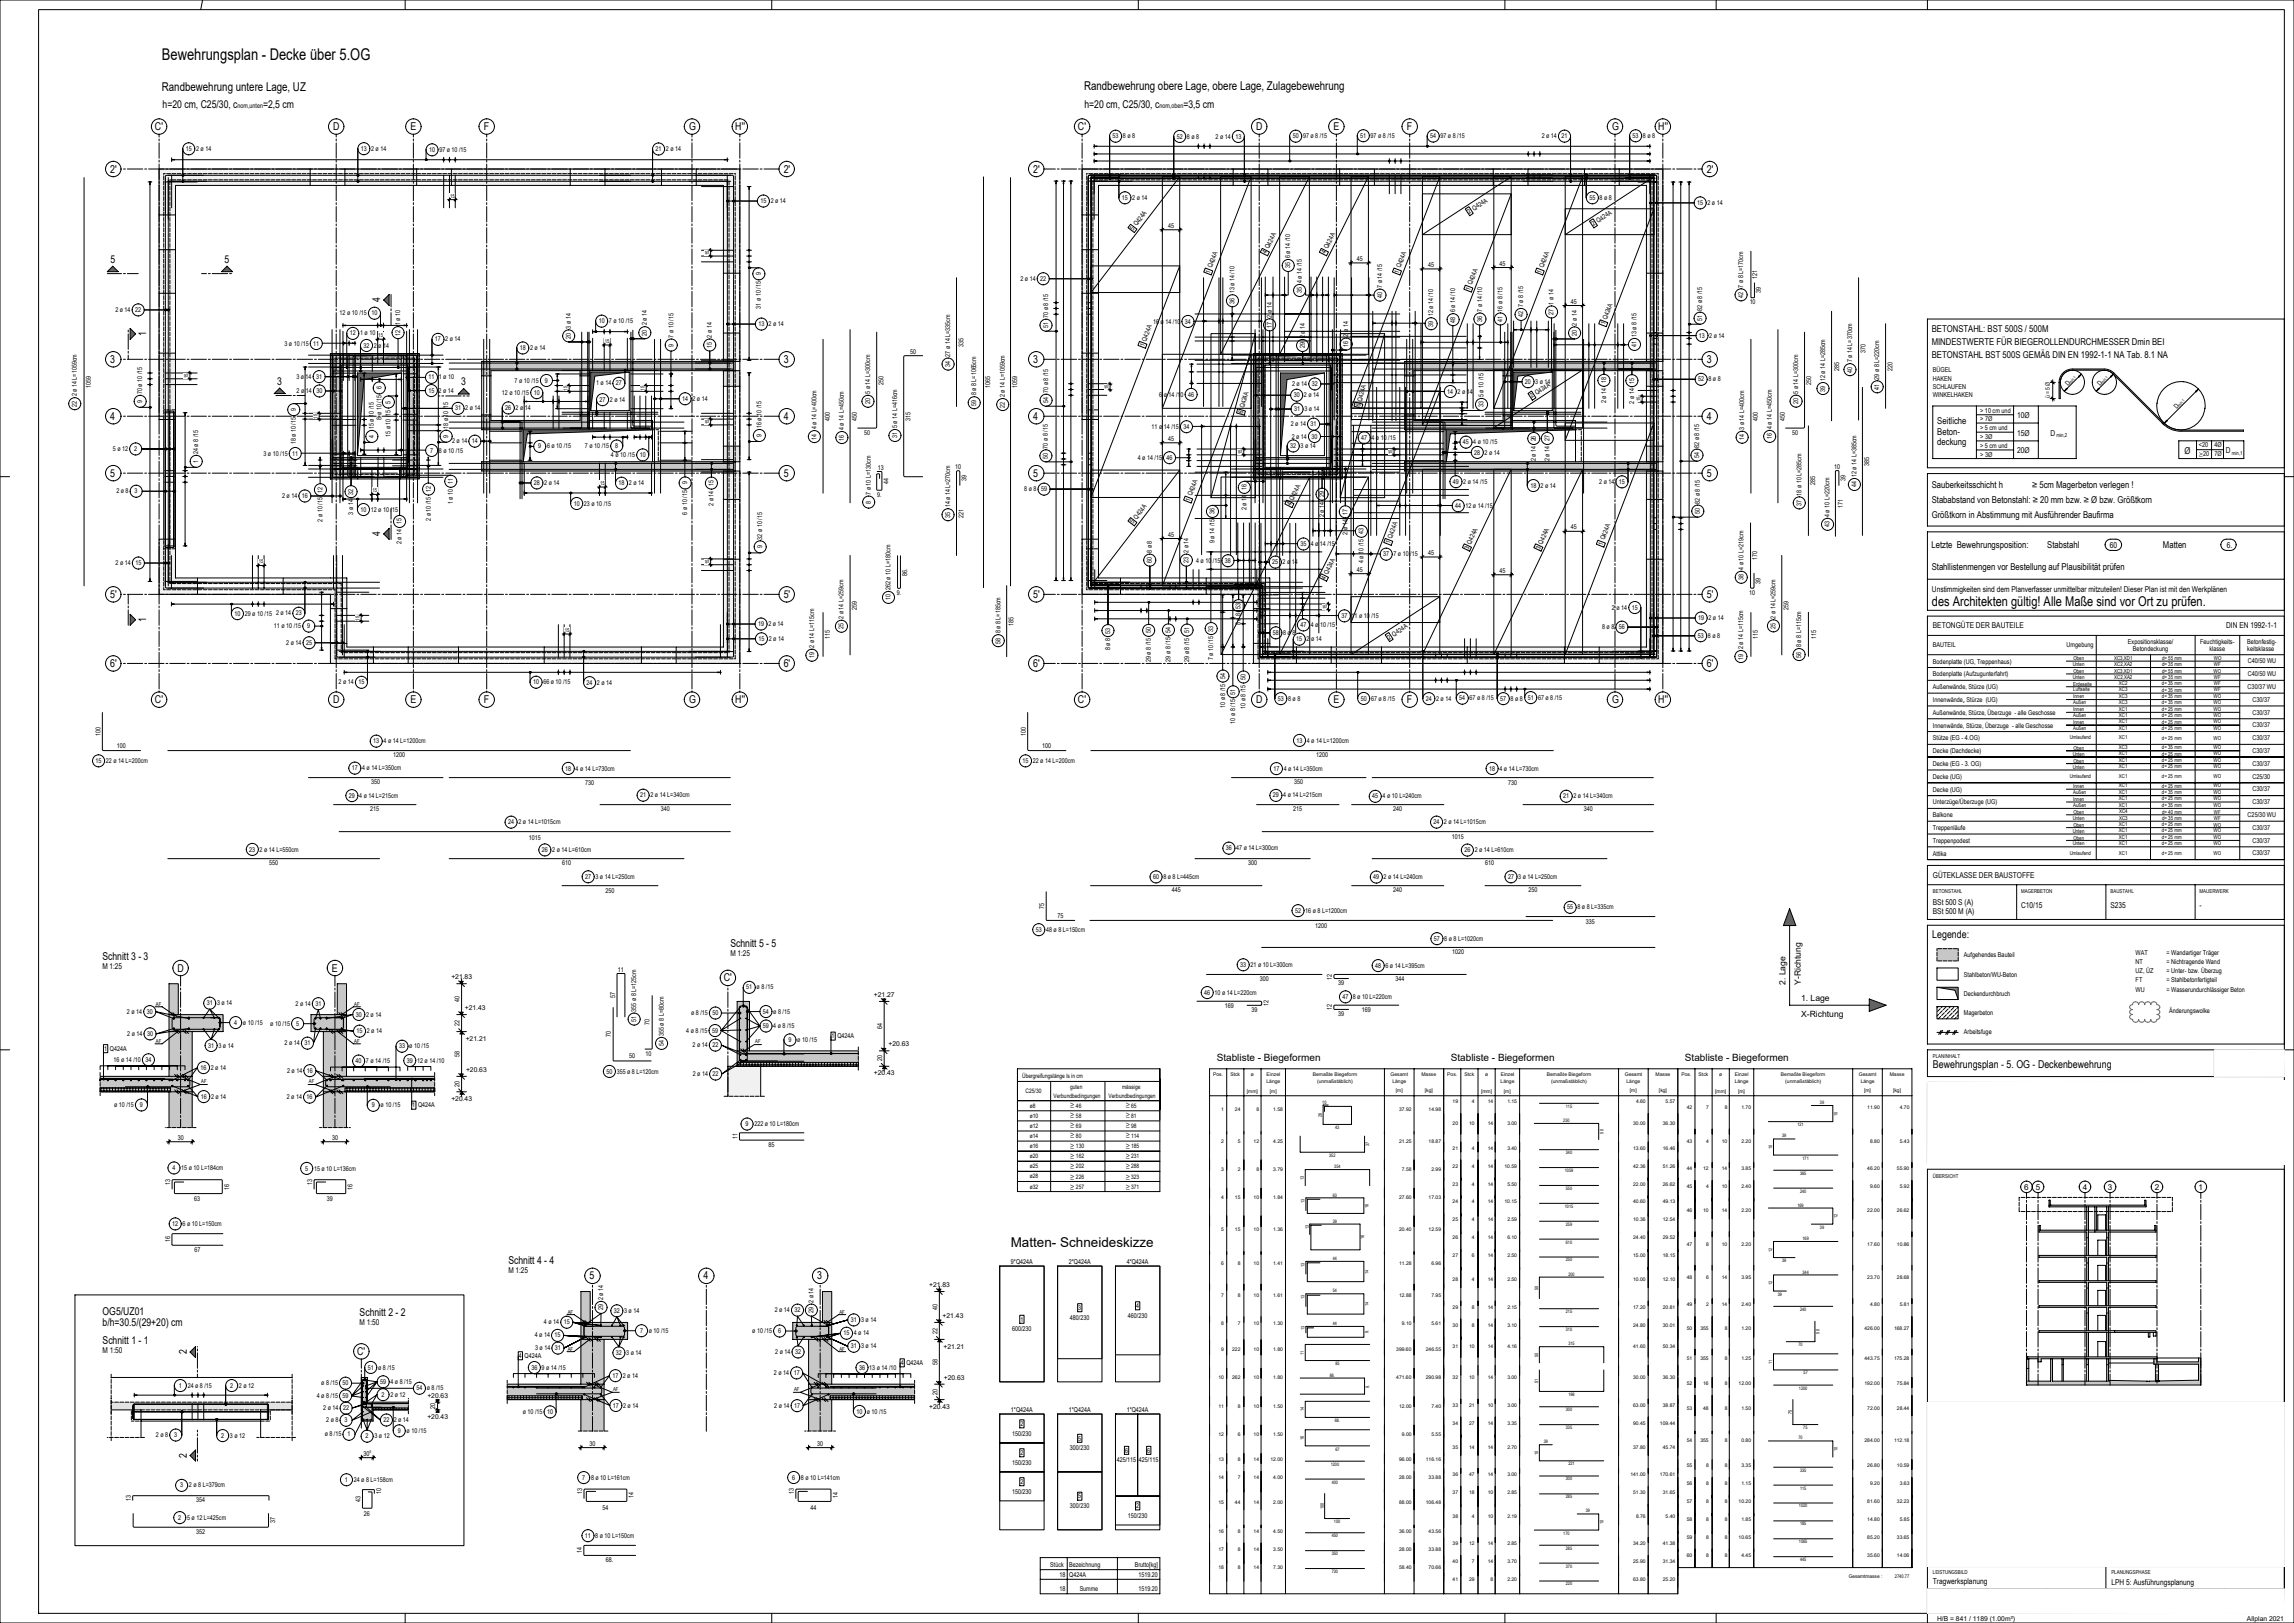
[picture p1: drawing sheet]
<svg xmlns="http://www.w3.org/2000/svg" width="1189mm" height="841mm" viewBox="0 0 1189 841" stroke-linecap="round" stroke-linejoin="round" font-family="sans-serif">
<defs><g id="words">
<text font-size="8.4" x="84" y="31">Bewehrungsplan - Decke über 5.OG</text>
<g font-size="7">
<text x="1001" y="314">des Architekten gültig! Alle Maße sind vor Ort zu prüfen.</text>
<text x="524" y="646">Matten- Schneideskizze</text>
</g>
<g font-size="6.3">
<text x="84" y="47">Randbewehrung untere Lage, UZ</text>
<text x="562" y="47">Randbewehrung obere Lage, obere Lage, Zulagebewehrung</text>
</g>
<g font-size="5.6">
<text x="84" y="56">h=20 cm, C25/30, c</text>
<text x="136" y="56">=2,5 cm</text>
<text x="562" y="56">h=20 cm, C25/30, c</text>
<text x="613" y="56">=3,5 cm</text>
<text x="80" y="67">C'</text>
<text x="173" y="67">D</text>
<text x="213" y="67">E</text>
<text x="251" y="67">F</text>
<text x="357" y="67">G</text>
<text x="381" y="67">H''</text>
<text x="559" y="67">C'</text>
<text x="651" y="67">D</text>
<text x="691" y="67">E</text>
<text x="729" y="67">F</text>
<text x="836" y="67">G</text>
<text x="860" y="67">H''</text>
<text x="57" y="89">2'</text>
<text x="406" y="89">2'</text>
<text x="536" y="89">2'</text>
<text x="885" y="89">2'</text>
<text x="57" y="136">5</text>
<text x="116" y="136">5</text>
<text x="197" y="157" transform="rotate(-90 197 157)">4</text>
<text x="76" y="174" transform="rotate(-90 76 174)">1</text>
<text x="57" y="188">3</text>
<text x="406" y="188">3</text>
<text x="536" y="188">3</text>
<text x="885" y="188">3</text>
<text x="144" y="199">3</text>
<text x="239" y="200">3</text>
<text x="57" y="218">4</text>
<text x="406" y="218">4</text>
<text x="536" y="218">4</text>
<text x="885" y="218">4</text>
<text x="57" y="247">5</text>
<text x="406" y="247">5</text>
<text x="536" y="247">5</text>
<text x="885" y="247">5</text>
<text x="197" y="278" transform="rotate(-90 197 278)">4</text>
<text x="57" y="310">5'</text>
<text x="406" y="310">5'</text>
<text x="536" y="310">5'</text>
<text x="885" y="310">5'</text>
<text x="76" y="322" transform="rotate(-90 76 322)">1</text>
<text x="57" y="346">6'</text>
<text x="406" y="346">6'</text>
<text x="536" y="346">6'</text>
<text x="885" y="346">6'</text>
<text x="80" y="364">C'</text>
<text x="173" y="364">D</text>
<text x="213" y="364">E</text>
<text x="251" y="364">F</text>
<text x="357" y="364">G</text>
<text x="381" y="364">H''</text>
<text x="559" y="364">C'</text>
<text x="651" y="364">D</text>
<text x="691" y="364">E</text>
<text x="729" y="364">F</text>
<text x="836" y="364">G</text>
<text x="860" y="364">H''</text>
<text x="1002" y="486">Legende:</text>
<text x="379" y="491">Schnitt 5 - 5</text>
<text x="53" y="498">Schnitt 3 - 3</text>
<text x="92" y="503">D</text>
<text x="172" y="503">E</text>
<text x="375" y="509">C'</text>
<text x="1002" y="553">Bewehrungsplan - 5. OG - Deckenbewehrung</text>
<text x="263" y="655">Schnitt 4 - 4</text>
<text x="306" y="663">5</text>
<text x="365" y="663">4</text>
<text x="424" y="663">3</text>
<text x="53" y="681">OG5/UZ01</text>
<text x="186" y="682">Schnitt 2 - 2</text>
<text x="53" y="687">b/h=30.5/(29+20) cm</text>
<text x="53" y="697">Schnitt 1 - 1</text>
<text x="97" y="702" transform="rotate(-90 97 702)">2</text>
<text x="185" y="702">C'</text>
<text x="97" y="755" transform="rotate(-90 97 755)">2</text>
</g>
<g font-size="5.2">
<text x="631" y="550">Stabliste - Biegeformen</text>
<text x="752" y="550">Stabliste - Biegeformen</text>
<text x="873" y="550">Stabliste - Biegeformen</text>
</g>
<g font-size="4.9">
<text x="1001" y="172">BETONSTAHL: BST 500S / 500M</text>
<text x="1001" y="179">MINDESTWERTE FÜR BIEGEROLLENDURCHMESSER Dmin BEI</text>
<text x="1001" y="185">BETONSTAHL BST 500S GEMÄß DIN EN 1992-1-1 NA Tab. 8.1 NA</text>
<text x="1004" y="220">Seitliche</text>
<text x="1004" y="225">Beton-</text>
<text x="1004" y="231">deckung</text>
<text x="1132" y="235">Ø</text>
<text x="1001" y="253">Sauberkeitsschicht h</text>
<text x="1053" y="253">≥ 5cm Magerbeton verlegen !</text>
<text x="1001" y="261">Stababstand von Betonstahl: ≥ 20 mm bzw. ≥ Ø bzw. Größtkorn</text>
<text x="1001" y="268">Größtkorn in Abstimmung mit Ausführender Baufirma</text>
<text x="1001" y="284">Letzte Bewehrungsposition:</text>
<text x="1061" y="284">Stabstahl</text>
<text x="1121" y="284">Matten</text>
<text x="1001" y="295">Stahllistenmengen vor Bestellung auf Plausibilität prüfen</text>
</g>
<g font-size="4.5">
<text x="925" y="510" transform="rotate(-90 925 510)">2. Lage</text>
<text x="933" y="510" transform="rotate(-90 933 510)">Y-Richtung</text>
<text x="934" y="519">1. Lage</text>
<text x="934" y="527">X-Richtung</text>
</g>
<g font-size="4.2">
<text x="1046" y="217">10Ø</text>
<text x="1046" y="226">15Ø</text>
<text x="1063" y="226">D</text>
<text x="1046" y="235">20Ø</text>
<text x="1154" y="235">D</text>
<text x="1093" y="284">60</text>
<text x="1154" y="284">6.</text>
<text x="1001" y="307">Unstimmigkeiten sind dem Planverfasser unmittelbar mitzuteilen! Dieser Plan ist mit den Werkplänen</text>
<text x="1002" y="326">BETONGÜTE DER BAUTEILE</text>
<text x="1154" y="326">DIN EN 1992-1-1</text>
<text x="1002" y="455">GÜTEKLASSE DER BAUSTOFFE</text>
<text x="1002" y="469">BSt 500 S (A)</text>
<text x="1002" y="474">BSt 500 M (A)</text>
<text x="1048" y="471">C10/15</text>
<text x="1094" y="471">S235</text>
<text x="1140" y="471">-</text>
<text x="379" y="495">M 1:25</text>
<text x="53" y="502">M 1:25</text>
<text x="1049" y="616">6</text>
<text x="1055" y="616">5</text>
<text x="1079" y="616">4</text>
<text x="1092" y="616">3</text>
<text x="1117" y="616">2</text>
<text x="1140" y="616">1</text>
<text x="263" y="660">M 1:25</text>
<text x="186" y="686">M 1:50</text>
<text x="53" y="701">M 1:50</text>
<text x="1002" y="821">Tragwerksplanung</text>
<text x="1094" y="821">LPH 5: Ausführungsplanung</text>
</g>
<g font-size="3.7">
<text x="555" y="573">≥</text>
<text x="584" y="573">≥</text>
<text x="555" y="579">≥</text>
<text x="584" y="579">≥</text>
<text x="555" y="584">≥</text>
<text x="584" y="584">≥</text>
<text x="555" y="589">≥</text>
<text x="584" y="589">≥</text>
<text x="555" y="595">≥</text>
<text x="584" y="595">≥</text>
<text x="555" y="600">≥</text>
<text x="555" y="605">≥</text>
<text x="584" y="600">≥</text>
<text x="584" y="605">≥</text>
<text x="555" y="611">≥</text>
<text x="584" y="611">≥</text>
<text x="555" y="616">≥</text>
<text x="584" y="616">≥</text>
</g>
<g font-size="3.5">
<text x="123" y="56">nom,unten</text>
<text x="601" y="56">nom,oben</text>
<text x="577" y="72">53</text>
<text x="582" y="72">8 ø 8</text>
<text x="610" y="72">52</text>
<text x="615" y="72">8 ø 8</text>
<text x="630" y="72">2 ø 14 13</text>
<text x="670" y="72">50</text>
<text x="675" y="72">97 ø 8 /15</text>
<text x="705" y="71">51</text>
<text x="710" y="71">97 ø 8 /15</text>
<text x="741" y="72">54</text>
<text x="747" y="72">97 ø 8 /15</text>
<text x="799" y="72">2 ø 14 21</text>
<text x="846" y="71">53</text>
<text x="852" y="71">8 ø 8</text>
<text x="96" y="78">15</text>
<text x="102" y="78">2 ø 14</text>
<text x="187" y="78">13</text>
<text x="192" y="78">2 ø 14</text>
<text x="222" y="79">10</text>
<text x="228" y="79">97 ø 10 /15</text>
<text x="340" y="78">21</text>
<text x="345" y="78">2 ø 14</text>
<text x="394" y="105">15</text>
<text x="399" y="105">2 ø 14</text>
<text x="582" y="104">15</text>
<text x="587" y="104">2 ø 14</text>
<text x="824" y="104">55</text>
<text x="829" y="104">8 ø 8</text>
<text x="880" y="106">15</text>
<text x="885" y="106">2 ø 14</text>
<text x="762" y="111" transform="rotate(-33 762 111)">2 Q424A</text>
<text x="587" y="120" transform="rotate(-53 587 120)">5 Q424A</text>
<text x="605" y="118">45</text>
<text x="826" y="117" transform="rotate(-33 826 117)">2 Q424A</text>
<text x="656" y="132" transform="rotate(-63 656 132)">4 Q424A</text>
<text x="687" y="132" transform="rotate(-63 687 132)">4 Q424A</text>
<text x="669" y="134" transform="rotate(-90 669 134)">6 ø 14 /10</text>
<text x="703" y="135">45</text>
<text x="777" y="138">45</text>
<text x="394" y="143" transform="rotate(-90 394 143)">9</text>
<text x="627" y="142" transform="rotate(-69 627 142)">1 Q424A</text>
<text x="669" y="139" transform="rotate(-90 669 139)">35</text>
<text x="725" y="142" transform="rotate(-69 725 142)">1 Q424A</text>
<text x="740" y="138">45</text>
<text x="799" y="142" transform="rotate(-69 799 142)">1 Q424A</text>
<text x="529" y="146">2 ø 14 22</text>
<text x="675" y="147" transform="rotate(-90 675 147)">4 ø 14 /15</text>
<text x="716" y="149" transform="rotate(-90 716 149)">7 ø 14 /15</text>
<text x="904" y="149" transform="rotate(-90 904 149)">7 ø 8 L=170cm</text>
<text x="911" y="145" transform="rotate(-90 911 145)">121</text>
<text x="640" y="152" transform="rotate(-90 640 152)">13 ø 14 /10</text>
<text x="675" y="152" transform="rotate(-90 675 152)">35</text>
<text x="716" y="154" transform="rotate(-90 716 154)">40</text>
<text x="762" y="151" transform="rotate(-69 762 151)">1 Q424A</text>
<text x="904" y="154" transform="rotate(-90 904 154)">42</text>
<text x="913" y="152" transform="rotate(-90 913 152)">39</text>
<text x="60" y="162">2 ø 14 22</text>
<text x="394" y="160" transform="rotate(-90 394 160)">31 ø 10 /15</text>
<text x="640" y="157" transform="rotate(-90 640 157)">36</text>
<text x="754" y="162" transform="rotate(-90 754 162)">6 ø 14 /10</text>
<text x="768" y="162" transform="rotate(-90 768 162)">7 ø 14 /10</text>
<text x="779" y="162" transform="rotate(-90 779 162)">16 ø 8 /15</text>
<text x="789" y="159" transform="rotate(-90 789 159)">7 ø 8 /15</text>
<text x="805" y="158" transform="rotate(-90 805 158)">1 ø 14</text>
<text x="814" y="157">45</text>
<text x="882" y="161" transform="rotate(-90 882 161)">82 ø 8 /15</text>
<text x="907" y="158">10</text>
<text x="176" y="163">12 ø 10 /15 10</text>
<text x="310" y="168">10</text>
<text x="316" y="168">7 ø 10 /15</text>
<text x="543" y="165" transform="rotate(-90 543 165)">70 ø 8 /15</text>
<text x="598" y="168">16 ø 14 /10</text>
<text x="614" y="168">34</text>
<text x="659" y="165" transform="rotate(-90 659 165)">2 ø 14</text>
<text x="743" y="164" transform="rotate(-90 743 164)">12 ø 14 /10</text>
<text x="754" y="167" transform="rotate(-90 754 167)">48</text>
<text x="768" y="167" transform="rotate(-90 768 167)">36</text>
<text x="779" y="167" transform="rotate(-90 779 167)">41</text>
<text x="789" y="164" transform="rotate(-90 789 164)">42</text>
<text x="805" y="163" transform="rotate(-90 805 163)">27</text>
<text x="882" y="166" transform="rotate(-90 882 166)">51</text>
<text x="181" y="174">12</text>
<text x="187" y="174">1 ø 10</text>
<text x="207" y="174" transform="rotate(-90 207 174)">12</text>
<text x="207" y="169" transform="rotate(-90 207 169)">1 ø 10</text>
<text x="296" y="170" transform="rotate(-90 296 170)">3 ø 14</text>
<text x="335" y="174" transform="rotate(-90 335 174)">20</text>
<text x="335" y="169" transform="rotate(-90 335 169)">2 ø 14</text>
<text x="393" y="169">13</text>
<text x="398" y="169">2 ø 14</text>
<text x="543" y="170" transform="rotate(-90 543 170)">51</text>
<text x="659" y="170" transform="rotate(-90 659 170)">17</text>
<text x="743" y="169" transform="rotate(-90 743 169)">39</text>
<text x="817" y="169" transform="rotate(-90 817 169)">2 ø 14</text>
<text x="832" y="169" transform="rotate(-69 832 169)">1 Q424A</text>
<text x="147" y="179">3 ø 10 /15 11</text>
<text x="225" y="177">17</text>
<text x="231" y="177">2 ø 14</text>
<text x="296" y="176" transform="rotate(-90 296 176)">20</text>
<text x="349" y="180" transform="rotate(-90 349 180)">9</text>
<text x="349" y="175" transform="rotate(-90 349 175)">7 ø 10 /15</text>
<text x="369" y="175" transform="rotate(-90 369 175)">2 ø 14</text>
<text x="499" y="180" transform="rotate(-90 499 180)">335</text>
<text x="593" y="180" transform="rotate(-69 593 180)">1 Q424A</text>
<text x="676" y="175" transform="rotate(-90 676 175)">2 ø 14</text>
<text x="699" y="180" transform="rotate(-90 699 180)">16</text>
<text x="699" y="174" transform="rotate(-90 699 174)">2 ø 14</text>
<text x="817" y="174" transform="rotate(-90 817 174)">20</text>
<text x="848" y="175" transform="rotate(-90 848 175)">13 ø 8 /15</text>
<text x="881" y="175">13</text>
<text x="886" y="175">2 ø 14</text>
<text x="188" y="180">32</text>
<text x="194" y="180">2 ø 14</text>
<text x="269" y="181">18</text>
<text x="275" y="181">2 ø 14</text>
<text x="369" y="180" transform="rotate(-90 369 180)">15</text>
<text x="472" y="183">50</text>
<text x="492" y="185" transform="rotate(-90 492 185)">27 ø 14 L=335cm</text>
<text x="676" y="181" transform="rotate(-90 676 181)">29</text>
<text x="848" y="180" transform="rotate(-90 848 180)">41</text>
<text x="967" y="183" transform="rotate(-90 967 183)">370</text>
<text x="492" y="190" transform="rotate(-90 492 190)">34</text>
<text x="960" y="188" transform="rotate(-90 960 188)">7 ø 14 L=370cm</text>
<text x="154" y="196">3 ø 14 31</text>
<text x="222" y="197">11</text>
<text x="227" y="197">1 ø 10</text>
<text x="880" y="198">52</text>
<text x="886" y="198">8 ø 8</text>
<text x="946" y="198" transform="rotate(-90 946 198)">12 ø 14 L=285cm</text>
<text x="953" y="192" transform="rotate(-90 953 192)">285</text>
<text x="960" y="193" transform="rotate(-90 960 193)">40</text>
<text x="974" y="197" transform="rotate(-90 974 197)">29 ø 8 L=220cm</text>
<text x="981" y="192" transform="rotate(-90 981 192)">220</text>
<text x="1002" y="193">BÜGEL</text>
<text x="1002" y="197">HAKEN</text>
<text x="47" y="201" transform="rotate(-90 47 201)">1059</text>
<text x="154" y="204">2 ø 14 30</text>
<text x="198" y="202" transform="rotate(-90 198 202)">6</text>
<text x="222" y="203">15</text>
<text x="227" y="203">2 ø 14</text>
<text x="267" y="198">7 ø 10 /15</text>
<text x="282" y="198">9</text>
<text x="309" y="200">1 ø 14 27</text>
<text x="458" y="199" transform="rotate(-90 458 199)">250</text>
<text x="513" y="201" transform="rotate(-90 513 201)">1065</text>
<text x="527" y="201" transform="rotate(-90 527 201)">1059</text>
<text x="543" y="204" transform="rotate(-90 543 204)">70 ø 8 /15</text>
<text x="670" y="200">2 ø 14 32</text>
<text x="750" y="204">14</text>
<text x="755" y="204">2 ø 14</text>
<text x="790" y="199">20</text>
<text x="796" y="199">3 ø 14</text>
<text x="939" y="199" transform="rotate(-90 939 199)">250</text>
<text x="946" y="203" transform="rotate(-90 946 203)">39</text>
<text x="974" y="202" transform="rotate(-90 974 202)">41</text>
<text x="1002" y="202">SCHLAUFEN</text>
<text x="1072" y="200" transform="rotate(-48 1072 200)">D</text>
<text x="1089" y="200" transform="rotate(-48 1089 200)">D</text>
<text x="40" y="205" transform="rotate(-90 40 205)">2 ø 14 L=1059cm</text>
<text x="74" y="209" transform="rotate(-90 74 209)">9</text>
<text x="74" y="204" transform="rotate(-90 74 204)">70 ø 10 /15</text>
<text x="202" y="209" transform="rotate(-90 202 209)">5</text>
<text x="260" y="205">12 ø 10 /15 10</text>
<text x="311" y="208">27</text>
<text x="316" y="208">2 ø 14</text>
<text x="354" y="208">14</text>
<text x="359" y="208">2 ø 14</text>
<text x="451" y="209" transform="rotate(-90 451 209)">20</text>
<text x="451" y="204" transform="rotate(-90 451 204)">5 ø 14 L=300cm</text>
<text x="506" y="205" transform="rotate(-90 506 205)">8 ø 8 L=1065cm</text>
<text x="521" y="206" transform="rotate(-90 521 206)">2 ø 14 L=1059cm</text>
<text x="543" y="209" transform="rotate(-90 543 209)">54</text>
<text x="601" y="205">6 ø 14 /10 46</text>
<text x="671" y="206">30</text>
<text x="676" y="206">2 ø 14</text>
<text x="769" y="206" transform="rotate(-90 769 206)">5 ø 10 /15</text>
<text x="794" y="206" transform="rotate(-33 794 206)">2 Q424A</text>
<text x="832" y="209" transform="rotate(-90 832 209)">2 ø 14 18</text>
<text x="847" y="209" transform="rotate(-90 847 209)">2 ø 14 15</text>
<text x="932" y="209" transform="rotate(-90 932 209)">20</text>
<text x="932" y="204" transform="rotate(-90 932 204)">5 ø 14 L=300cm</text>
<text x="1002" y="206">WINKELHAKEN</text>
<text x="40" y="211" transform="rotate(-90 40 211)">22</text>
<text x="153" y="213" transform="rotate(-90 153 213)">9</text>
<text x="236" y="213">31</text>
<text x="241" y="213">2 ø 14</text>
<text x="262" y="212">26</text>
<text x="267" y="212">2 ø 14</text>
<text x="506" y="210" transform="rotate(-90 506 210)">59</text>
<text x="521" y="211" transform="rotate(-90 521 211)">22</text>
<text x="644" y="215" transform="rotate(-75 644 215)">6 Q424A</text>
<text x="671" y="213">31</text>
<text x="676" y="213">3 ø 14</text>
<text x="705" y="211" transform="rotate(-75 705 211)">6 Q424A</text>
<text x="769" y="211" transform="rotate(-90 769 211)">33</text>
<text x="1026" y="214">&gt; 10 cm und</text>
<text x="1128" y="212" transform="rotate(-48 1128 212)">D</text>
<text x="198" y="217" transform="rotate(-90 198 217)">8 ø 10 /15</text>
<text x="395" y="222" transform="rotate(-90 395 222)">16 ø 10 /15</text>
<text x="430" y="218" transform="rotate(-90 430 218)">400</text>
<text x="444" y="218" transform="rotate(-90 444 218)">450</text>
<text x="465" y="222" transform="rotate(-90 465 222)">5 ø 14 L=416cm</text>
<text x="472" y="218" transform="rotate(-90 472 218)">315</text>
<text x="669" y="221">2 ø 14 31</text>
<text x="911" y="218" transform="rotate(-90 911 218)">400</text>
<text x="925" y="218" transform="rotate(-90 925 218)">450</text>
<text x="1026" y="218">&gt; 7Ø</text>
<text x="194" y="227" transform="rotate(-90 194 227)">4</text>
<text x="194" y="222" transform="rotate(-90 194 222)">15 ø 10 /15</text>
<text x="202" y="226" transform="rotate(-90 202 226)">15 ø 10 /15</text>
<text x="232" y="227" transform="rotate(-90 232 227)">9</text>
<text x="232" y="222" transform="rotate(-90 232 222)">18 ø 10 /15</text>
<text x="395" y="226" transform="rotate(-90 395 226)">9</text>
<text x="423" y="228" transform="rotate(-90 423 228)">14</text>
<text x="423" y="222" transform="rotate(-90 423 222)">4 ø 14 L=400cm</text>
<text x="437" y="223" transform="rotate(-90 437 223)">4 ø 14 L=450cm</text>
<text x="448" y="225">50</text>
<text x="465" y="227" transform="rotate(-90 465 227)">31</text>
<text x="597" y="222">11 ø 14 /15</text>
<text x="613" y="222">34</text>
<text x="669" y="227">2 ø 14 30</text>
<text x="706" y="228">47</text>
<text x="711" y="228">4 ø 10 /15</text>
<text x="904" y="223" transform="rotate(-90 904 223)">3 ø 14 L=400cm</text>
<text x="918" y="228" transform="rotate(-90 918 228)">16</text>
<text x="918" y="222" transform="rotate(-90 918 222)">4 ø 14 L=450cm</text>
<text x="929" y="225">50</text>
<text x="1026" y="223">&gt; 5 cm und</text>
<text x="1026" y="228">&gt; 3Ø</text>
<text x="59" y="234">5 ø 12</text>
<text x="70" y="234">2</text>
<text x="153" y="230" transform="rotate(-90 153 230)">18 ø 10 /15</text>
<text x="234" y="230">2 ø 14 14</text>
<text x="279" y="232">9</text>
<text x="284" y="232">6 ø 10 /15</text>
<text x="303" y="232">7 ø 10 /15</text>
<text x="319" y="232">8</text>
<text x="437" y="228" transform="rotate(-90 437 228)">16</text>
<text x="543" y="232" transform="rotate(-90 543 232)">70 ø 8 /15</text>
<text x="605" y="228">45</text>
<text x="669" y="232">32</text>
<text x="674" y="232">3 ø 14</text>
<text x="758" y="230">45</text>
<text x="764" y="230">4 ø 10 /15</text>
<text x="881" y="232" transform="rotate(-90 881 232)">82 ø 8 /15</text>
<text x="904" y="228" transform="rotate(-90 904 228)">14</text>
<text x="1026" y="232">&gt; 5 cm und</text>
<text x="1140" y="232">&lt;20</text>
<text x="1148" y="232">4Ø</text>
<text x="103" y="240" transform="rotate(-90 103 240)">1</text>
<text x="103" y="235" transform="rotate(-90 103 235)">24 ø 8 /15</text>
<text x="137" y="236">3 ø 10 /15 11</text>
<text x="223" y="234">7</text>
<text x="228" y="234">8 ø 10 /15</text>
<text x="317" y="237">4 ø 10 /15 10</text>
<text x="543" y="238" transform="rotate(-90 543 238)">50</text>
<text x="590" y="238">4 ø 14 /15</text>
<text x="605" y="238">46</text>
<text x="764" y="236">28</text>
<text x="769" y="236">2 ø 14</text>
<text x="796" y="239" transform="rotate(-90 796 239)">2 ø 14 26</text>
<text x="803" y="239" transform="rotate(-90 803 239)">2 ø 14 27</text>
<text x="881" y="237" transform="rotate(-90 881 237)">54</text>
<text x="1026" y="237">&gt; 3Ø</text>
<text x="1142" y="236">20</text>
<text x="1148" y="236">7Ø</text>
<text x="455" y="243">13</text>
<text x="495" y="243">10</text>
<text x="951" y="243">10</text>
<text x="969" y="241" transform="rotate(-90 969 241)">385</text>
<text x="277" y="251">28</text>
<text x="282" y="251">2 ø 14</text>
<text x="321" y="251">18</text>
<text x="326" y="251">2 ø 14</text>
<text x="356" y="251" transform="rotate(-90 356 251)">9</text>
<text x="461" y="251" transform="rotate(-90 461 251)">44</text>
<text x="501" y="249" transform="rotate(-90 501 249)">39</text>
<text x="753" y="251">49</text>
<text x="758" y="251">2 ø 14 /15</text>
<text x="829" y="251">2 ø 14</text>
<text x="839" y="251">15</text>
<text x="941" y="251" transform="rotate(-90 941 251)">285</text>
<text x="957" y="249" transform="rotate(-90 957 249)">39</text>
<text x="962" y="247" transform="rotate(-90 962 247)">12 ø 14 L=385cm</text>
<text x="60" y="256">2 ø 8</text>
<text x="70" y="256">3</text>
<text x="167" y="255" transform="rotate(-90 167 255)">12</text>
<text x="183" y="256" transform="rotate(-90 183 256)">32</text>
<text x="451" y="256" transform="rotate(-90 451 256)">7 ø 10 L=130cm</text>
<text x="455" y="258">9.</text>
<text x="531" y="255">8 ø 8 59</text>
<text x="646" y="254" transform="rotate(-90 646 254)">16</text>
<text x="686" y="258" transform="rotate(-90 686 258)">29</text>
<text x="793" y="253">18</text>
<text x="799" y="253">2 ø 14</text>
<text x="934" y="257" transform="rotate(-90 934 257)">18 ø 10 L=285cm</text>
<text x="962" y="253" transform="rotate(-90 962 253)">44</text>
<text x="146" y="258">2 ø 14 16</text>
<text x="235" y="261" transform="rotate(-90 235 261)">1 ø 10 11</text>
<text x="297" y="262">10</text>
<text x="303" y="262">23 ø 10 /15</text>
<text x="370" y="262" transform="rotate(-90 370 262)">2 ø 14 15</text>
<text x="451" y="261" transform="rotate(-90 451 261)">8</text>
<text x="492" y="263" transform="rotate(-90 492 263)">14 ø 14 L=270cm</text>
<text x="617" y="260" transform="rotate(-69 617 260)">1 Q424A</text>
<text x="669" y="262" transform="rotate(-63 669 262)">4 Q424A</text>
<text x="754" y="263">44</text>
<text x="760" y="263">12 ø 14 /15</text>
<text x="881" y="261" transform="rotate(-90 881 261)">82 ø 8 /15</text>
<text x="934" y="262" transform="rotate(-90 934 262)">37</text>
<text x="955" y="263" transform="rotate(-90 955 263)">171</text>
<text x="183" y="267" transform="rotate(-90 183 267)">3 ø 14</text>
<text x="187" y="265">10</text>
<text x="192" y="265">12 ø 10 /15</text>
<text x="223" y="270" transform="rotate(-90 223 270)">2 ø 10 /15 12</text>
<text x="356" y="267" transform="rotate(-90 356 267)">6 ø 10 /15</text>
<text x="492" y="268" transform="rotate(-90 492 268)">35</text>
<text x="499" y="268" transform="rotate(-90 499 268)">221</text>
<text x="630" y="267" transform="rotate(-90 630 267)">36</text>
<text x="646" y="264" transform="rotate(-90 646 264)">2 ø 14</text>
<text x="686" y="268" transform="rotate(-90 686 268)">2 ø 14</text>
<text x="698" y="267" transform="rotate(-90 698 267)">17</text>
<text x="881" y="266" transform="rotate(-90 881 266)">50</text>
<text x="948" y="268" transform="rotate(-90 948 268)">4 ø 10 L=220cm</text>
<text x="167" y="270" transform="rotate(-90 167 270)">2 ø 10 /15</text>
<text x="587" y="272" transform="rotate(-53 587 272)">5 Q424A</text>
<text x="814" y="274">45</text>
<text x="948" y="273" transform="rotate(-90 948 273)">43</text>
<text x="395" y="280" transform="rotate(-90 395 280)">32 ø 10 /15</text>
<text x="605" y="278">45</text>
<text x="630" y="281" transform="rotate(-90 630 281)">9 ø 14 /15</text>
<text x="698" y="277" transform="rotate(-90 698 277)">2 ø 14</text>
<text x="720" y="282" transform="rotate(-69 720 282)">1 Q424A</text>
<text x="208" y="282" transform="rotate(-90 208 282)">2 ø 14 15</text>
<text x="395" y="284" transform="rotate(-90 395 284)">9</text>
<text x="597" y="286" transform="rotate(-90 597 286)">8 ø 8</text>
<text x="616" y="286" transform="rotate(-90 616 286)">2 ø 14</text>
<text x="674" y="283">35</text>
<text x="679" y="283">4 ø 14 /15</text>
<text x="740" y="288">45</text>
<text x="761" y="285" transform="rotate(-64 761 285)">3 Q424A</text>
<text x="798" y="285" transform="rotate(-64 798 285)">3 Q424A</text>
<text x="831" y="283" transform="rotate(-69 831 283)">1 Q424A</text>
<text x="60" y="293">2 ø 14 15</text>
<text x="597" y="292" transform="rotate(-90 597 292)">60</text>
<text x="616" y="292" transform="rotate(-90 616 292)">23</text>
<text x="620" y="292">4 ø 10 /15</text>
<text x="635" y="292">38</text>
<text x="659" y="292">25</text>
<text x="665" y="292">2 ø 14</text>
<text x="707" y="292" transform="rotate(-90 707 292)">4 ø 10 /15 43</text>
<text x="717" y="288">37</text>
<text x="722" y="288">7 ø 10 /15</text>
<text x="911" y="290" transform="rotate(-90 911 290)">170</text>
<text x="470" y="298" transform="rotate(-90 470 298)">86.</text>
<text x="703" y="296">45</text>
<text x="777" y="297">45</text>
<text x="904" y="295" transform="rotate(-90 904 295)">4 ø 10 L=219cm</text>
<text x="462" y="306" transform="rotate(-90 462 306)">262 ø 10 L=180cm</text>
<text x="687" y="300" transform="rotate(-63 687 300)">4 Q424A</text>
<text x="904" y="301" transform="rotate(-90 904 301)">38</text>
<text x="912" y="303" transform="rotate(-90 912 303)">39</text>
<text x="462" y="311" transform="rotate(-90 462 311)">10</text>
<text x="465" y="308">9.</text>
<text x="907" y="308">10</text>
<text x="444" y="316" transform="rotate(-90 444 316)">259</text>
<text x="643" y="315" transform="rotate(-90 643 315)">53</text>
<text x="836" y="316">2 ø 14 15</text>
<text x="927" y="316" transform="rotate(-90 927 316)">259</text>
<text x="122" y="319">10</text>
<text x="127" y="319">29 ø 10 /15 2 ø 14 23</text>
<text x="437" y="321" transform="rotate(-90 437 321)">2 ø 14 L=259cm</text>
<text x="695" y="320">37</text>
<text x="701" y="320">11 ø 10 /15</text>
<text x="880" y="321">19</text>
<text x="886" y="321">2 ø 14</text>
<text x="920" y="321" transform="rotate(-90 920 321)">2 ø 14 L=259cm</text>
<text x="142" y="326">11 ø 10 /15</text>
<text x="159" y="326">9</text>
<text x="393" y="324">19</text>
<text x="398" y="324">2 ø 14</text>
<text x="437" y="326" transform="rotate(-90 437 326)">25</text>
<text x="518" y="328" transform="rotate(-90 518 328)">8 ø 8 L=185cm</text>
<text x="525" y="324" transform="rotate(-90 525 324)">185</text>
<text x="643" y="324" transform="rotate(-90 643 324)">8 ø 8</text>
<text x="660" y="329">58</text>
<text x="665" y="329">8 ø 8</text>
<text x="674" y="325">47</text>
<text x="679" y="325">4 ø 10 /15</text>
<text x="830" y="326">8 ø 8 56</text>
<text x="920" y="326" transform="rotate(-90 920 326)">25</text>
<text x="148" y="334">2 ø 14 25</text>
<text x="393" y="332">15</text>
<text x="398" y="332">2 ø 14</text>
<text x="422" y="336" transform="rotate(-90 422 336)">2 ø 14 L=115cm</text>
<text x="430" y="331" transform="rotate(-90 430 331)">115</text>
<text x="518" y="334" transform="rotate(-90 518 334)">58</text>
<text x="672" y="332">15</text>
<text x="677" y="332">2 ø 14</text>
<text x="720" y="332" transform="rotate(-33 720 332)">2 Q424A</text>
<text x="880" y="331">53</text>
<text x="885" y="331">8 ø 8</text>
<text x="911" y="331" transform="rotate(-90 911 331)">115</text>
<text x="934" y="335" transform="rotate(-90 934 335)">8 ø 8 L=115cm</text>
<text x="941" y="331" transform="rotate(-90 941 331)">115</text>
<text x="1002" y="335">BAUTEIL</text>
<text x="1071" y="335">Umgebung</text>
<text x="1103" y="334">Expositionsklasse/</text>
<text x="1140" y="334">Feuchtigkeits-</text>
<text x="1165" y="334">Betonfestig-</text>
<text x="422" y="341" transform="rotate(-90 422 341)">19</text>
<text x="575" y="337" transform="rotate(-90 575 337)">8 ø 8 53</text>
<text x="903" y="342" transform="rotate(-90 903 342)">19</text>
<text x="903" y="336" transform="rotate(-90 903 336)">2 ø 14 L=115cm</text>
<text x="934" y="341" transform="rotate(-90 934 341)">56</text>
<text x="1106" y="337">Betondeckung</text>
<text x="1145" y="337">klasse</text>
<text x="1165" y="337">keitsklasse</text>
<text x="596" y="343" transform="rotate(-90 596 343)">29 ø 8 /15 50</text>
<text x="607" y="343" transform="rotate(-90 607 343)">29 ø 8 /15 54</text>
<text x="616" y="343" transform="rotate(-90 616 343)">29 ø 8 /15 51</text>
<text x="629" y="342" transform="rotate(-90 629 342)">7 ø 10 /15 33</text>
<text x="1002" y="344">Bodenplatte (UG, Treppenhaus)</text>
<text x="1165" y="344">C40/50 WU</text>
<text x="1002" y="350">Bodenplatte (Aufzugunterfahrt)</text>
<text x="1165" y="350">C40/50 WU</text>
<text x="176" y="355">2 ø 14 15</text>
<text x="276" y="355">10</text>
<text x="282" y="355">66 ø 10 /15</text>
<text x="304" y="355">24</text>
<text x="309" y="355">2 ø 14</text>
<text x="1002" y="357">Außenwände, Stürze (UG)</text>
<text x="1165" y="357">C30/37 WU</text>
<text x="662" y="363">53</text>
<text x="668" y="363">8 ø 8</text>
<text x="705" y="363">50</text>
<text x="711" y="363">67 ø 8 /15</text>
<text x="739" y="363">24</text>
<text x="744" y="363">2 ø 14</text>
<text x="756" y="363">54</text>
<text x="762" y="363">67 ø 8 /15</text>
<text x="778" y="363">57</text>
<text x="783" y="363">8 ø 8</text>
<text x="792" y="363">51</text>
<text x="797" y="363">67 ø 8 /15</text>
<text x="1002" y="364">Innenwände, Stürze (UG)</text>
<text x="1167" y="364">C30/37</text>
<text x="635" y="367" transform="rotate(-90 635 367)">10 ø 8 /15 54</text>
<text x="646" y="367" transform="rotate(-90 646 367)">10 ø 8 /15 50</text>
<text x="1002" y="370">Außenwände, Stürze, Überzuge - alle Geschosse</text>
<text x="1167" y="370">C30/37</text>
<text x="640" y="375" transform="rotate(-90 640 375)">10 ø 8 /15 51</text>
<text x="1002" y="377">Innenwände, Stürze, Überzuge - alle Geschosse</text>
<text x="1167" y="377">C30/37</text>
<text x="52" y="381" transform="rotate(-90 52 381)">100</text>
<text x="532" y="381" transform="rotate(-90 532 381)">100</text>
<text x="1002" y="384">Stütze (EG - 4.OG)</text>
<text x="1167" y="384">C30/37</text>
<text x="61" y="388">100</text>
<text x="193" y="385">13</text>
<text x="199" y="385">4 ø 14 L=1200cm</text>
<text x="540" y="388">100</text>
<text x="672" y="385">13</text>
<text x="677" y="385">4 ø 14 L=1200cm</text>
<text x="50" y="395">15</text>
<text x="55" y="395">22 ø 14 L=200cm</text>
<text x="204" y="392">1200</text>
<text x="530" y="395">15</text>
<text x="535" y="395">22 ø 14 L=200cm</text>
<text x="682" y="392">1200</text>
<text x="1002" y="390">Decke (Dachdecke)</text>
<text x="1167" y="390">C30/37</text>
<text x="182" y="399">17</text>
<text x="188" y="399">4 ø 14 L=350cm</text>
<text x="293" y="399">18</text>
<text x="298" y="399">4 ø 14 L=730cm</text>
<text x="660" y="399">17</text>
<text x="665" y="399">4 ø 14 L=350cm</text>
<text x="772" y="399">18</text>
<text x="777" y="399">4 ø 14 L=730cm</text>
<text x="1002" y="397">Decke (EG - 3. OG)</text>
<text x="1167" y="397">C30/37</text>
<text x="192" y="406">350</text>
<text x="303" y="407">730</text>
<text x="671" y="406">350</text>
<text x="782" y="407">730</text>
<text x="1002" y="404">Decke (UG)</text>
<text x="1167" y="403">C25/30</text>
<text x="181" y="413">29</text>
<text x="186" y="413">4 ø 14 L=215cm</text>
<text x="332" y="413">21</text>
<text x="337" y="413">2 ø 14 L=340cm</text>
<text x="660" y="413">29</text>
<text x="665" y="413">4 ø 14 L=215cm</text>
<text x="711" y="414">45</text>
<text x="717" y="414">4 ø 10 L=240cm</text>
<text x="810" y="414">21</text>
<text x="816" y="414">2 ø 14 L=340cm</text>
<text x="1002" y="410">Decke (UG)</text>
<text x="1167" y="410">C30/37</text>
<text x="1002" y="417">Unterzüge/Überzuge (UG)</text>
<text x="1167" y="417">C30/37</text>
<text x="192" y="420">215</text>
<text x="343" y="420">340</text>
<text x="670" y="420">215</text>
<text x="722" y="420">240</text>
<text x="821" y="420">340</text>
<text x="1002" y="423">Balkone</text>
<text x="1165" y="423">C25/30 WU</text>
<text x="263" y="427">24</text>
<text x="269" y="427">2 ø 14 L=1015cm</text>
<text x="743" y="427">24</text>
<text x="748" y="427">2 ø 14 L=1015cm</text>
<text x="1002" y="430">Treppenläufe</text>
<text x="1167" y="430">C30/37</text>
<text x="274" y="435">1015</text>
<text x="752" y="435">1015</text>
<text x="1002" y="437">Treppenpodest</text>
<text x="1167" y="437">C30/37</text>
<text x="129" y="441">23</text>
<text x="135" y="441">2 ø 14 L=550cm</text>
<text x="281" y="441">26</text>
<text x="286" y="441">2 ø 14 L=610cm</text>
<text x="635" y="441">36</text>
<text x="641" y="441">47 ø 14 L=300cm</text>
<text x="759" y="442">26</text>
<text x="764" y="442">2 ø 14 L=610cm</text>
<text x="1002" y="443">Attika</text>
<text x="1167" y="443">C30/37</text>
<text x="140" y="448">550</text>
<text x="291" y="448">610</text>
<text x="647" y="448">300</text>
<text x="770" y="448">610</text>
<text x="303" y="455">27</text>
<text x="309" y="455">3 ø 14 L=250cm</text>
<text x="598" y="455">60</text>
<text x="603" y="455">8 ø 8 L=445cm</text>
<text x="712" y="456">49</text>
<text x="717" y="456">2 ø 14 L=240cm</text>
<text x="782" y="455">27</text>
<text x="787" y="455">3 ø 14 L=250cm</text>
<text x="314" y="463">250</text>
<text x="607" y="462">445</text>
<text x="722" y="462">240</text>
<text x="792" y="462">250</text>
<text x="541" y="471" transform="rotate(-90 541 471)">75</text>
<text x="671" y="473">52</text>
<text x="677" y="473">16 ø 8 L=1200cm</text>
<text x="812" y="471">55</text>
<text x="818" y="471">8 ø 8 L=335cm</text>
<text x="548" y="476">75</text>
<text x="822" y="479">335</text>
<text x="537" y="483">53</text>
<text x="542" y="483">48 ø 8 L=150cm</text>
<text x="682" y="481">1200</text>
<text x="743" y="487">57</text>
<text x="749" y="487">8 ø 8 L=1020cm</text>
<text x="753" y="494">1020</text>
<text x="1018" y="496">Aufgehendes Bauteil</text>
<text x="1107" y="495">WAT</text>
<text x="1123" y="495">= Wandartiger Träger</text>
<text x="320" y="503">11</text>
<text x="643" y="501">33</text>
<text x="648" y="501">21 ø 10 L=300cm</text>
<text x="713" y="501">48</text>
<text x="718" y="501">6 ø 14 L=395cm</text>
<text x="1107" y="500">NT</text>
<text x="1123" y="500">= Nichtragende Wand</text>
<text x="234" y="507">+21.83</text>
<text x="653" y="508">300</text>
<text x="690" y="508" transform="rotate(-90 690 508)">12</text>
<text x="723" y="508">344</text>
<text x="1018" y="506">Stahlbeton/WU-Beton</text>
<text x="1107" y="504">UZ, ÜZ</text>
<text x="1107" y="509">FT</text>
<text x="1123" y="504">= Unter- bzw. Überzug</text>
<text x="1123" y="509">= Stahlbetonfertigteil</text>
<text x="387" y="513">51 ø 8 /15</text>
<text x="624" y="515">46</text>
<text x="630" y="515">10 ø 14 L=220cm</text>
<text x="694" y="510">39</text>
<text x="1107" y="514">WU</text>
<text x="1123" y="514">= Wasserundurchlässiger Beton</text>
<text x="107" y="521">31</text>
<text x="112" y="521">3 ø 14</text>
<text x="153" y="521">2 ø 14 31</text>
<text x="238" y="519" transform="rotate(-90 238 519)">40</text>
<text x="319" y="517" transform="rotate(-90 319 517)">57</text>
<text x="453" y="517">+21.27</text>
<text x="657" y="521" transform="rotate(-90 657 521)">12</text>
<text x="696" y="518">47</text>
<text x="701" y="518">8 ø 10 L=220cm</text>
<text x="1018" y="516">Deckendurchbruch</text>
<text x="66" y="525">2 ø 14 30</text>
<text x="184" y="527">30</text>
<text x="190" y="527">2 ø 14</text>
<text x="241" y="523">+21.43</text>
<text x="330" y="524" transform="rotate(-90 330 524)">355 ø 8 L=125cm</text>
<text x="358" y="526">ø 8 /15 50</text>
<text x="395" y="525">54 ø 8 /15</text>
<text x="635" y="522">169</text>
<text x="649" y="524">39</text>
<text x="690" y="524" transform="rotate(-90 690 524)">12</text>
<text x="694" y="526">39</text>
<text x="706" y="524">169</text>
<text x="1018" y="526">Magerbeton</text>
<text x="1124" y="525">Änderungswolke</text>
<text x="121" y="531">4</text>
<text x="126" y="531">ø 10 /15</text>
<text x="140" y="532">ø 10 /15</text>
<text x="153" y="532">5</text>
<text x="238" y="532" transform="rotate(-90 238 532)">22</text>
<text x="330" y="530" transform="rotate(-90 330 530)">51</text>
<text x="337" y="531" transform="rotate(-90 337 531)">70</text>
<text x="395" y="533">59</text>
<text x="401" y="533">4 ø 8 /15</text>
<text x="457" y="533" transform="rotate(-90 457 533)">64</text>
<text x="66" y="537">2 ø 14 30</text>
<text x="185" y="535">15</text>
<text x="190" y="535">2 ø 14</text>
<text x="241" y="539">+21.21</text>
<text x="317" y="537" transform="rotate(-90 317 537)">70</text>
<text x="344" y="537" transform="rotate(-90 344 537)">355 ø 8 L=80cm</text>
<text x="356" y="535">4 ø 8 /15 59</text>
<text x="409" y="540">9</text>
<text x="413" y="540">ø 10 /15</text>
<text x="431" y="538">1</text>
<text x="434" y="538">Q424A</text>
<text x="1018" y="536">Arbeitsfuge</text>
<text x="54" y="545">1</text>
<text x="57" y="545">Q424A</text>
<text x="108" y="543">31</text>
<text x="113" y="543">3 ø 14</text>
<text x="148" y="542">2 ø 14 31</text>
<text x="207" y="543">33 ø 10 /15</text>
<text x="344" y="542" transform="rotate(-90 344 542)">54</text>
<text x="359" y="543">2 ø 14 22</text>
<text x="461" y="542">+20.63</text>
<text x="59" y="550">16 ø 14 /10 34</text>
<text x="184" y="551">40</text>
<text x="190" y="551">7 ø 14 /15</text>
<text x="211" y="551">39</text>
<text x="216" y="551">12 ø 14 /10</text>
<text x="238" y="548" transform="rotate(-90 238 548)">58</text>
<text x="326" y="548">50</text>
<text x="335" y="547">10</text>
<text x="457" y="550" transform="rotate(-90 457 550)">20</text>
<text x="104" y="554">16</text>
<text x="109" y="554">2 ø 14</text>
<text x="149" y="556">2 ø 14 16</text>
<text x="242" y="555">+20.63</text>
<text x="314" y="556">50</text>
<text x="320" y="556">355 ø 8 L=120cm</text>
<text x="359" y="558">2 ø 14 22</text>
<text x="453" y="557">+20.43</text>
<text x="238" y="563" transform="rotate(-90 238 563)">20</text>
<text x="104" y="569">16</text>
<text x="109" y="569">2 ø 14</text>
<text x="149" y="570">2 ø 14 16</text>
<text x="59" y="574">ø 10 /15</text>
<text x="73" y="574">9</text>
<text x="193" y="574">9</text>
<text x="197" y="574">ø 10 /15</text>
<text x="214" y="574">1</text>
<text x="217" y="574">Q424A</text>
<text x="234" y="570">+20.43</text>
<text x="386" y="584">9</text>
<text x="391" y="584">222 ø 10 L=180cm</text>
<text x="92" y="591">30</text>
<text x="172" y="591">30</text>
<text x="382" y="590" transform="rotate(-90 382 590)">11</text>
<text x="398" y="594">85</text>
<text x="89" y="606">4</text>
<text x="94" y="606">15 ø 10 L=184cm</text>
<text x="158" y="607">5</text>
<text x="163" y="607">15 ø 10 L=136cm</text>
<text x="88" y="614" transform="rotate(-90 88 614)">13</text>
<text x="119" y="616" transform="rotate(-90 119 616)">16</text>
<text x="162" y="614" transform="rotate(-90 162 614)">13</text>
<text x="183" y="616" transform="rotate(-90 183 616)">16</text>
<text x="101" y="622">63</text>
<text x="169" y="622">39</text>
<text x="89" y="635">12</text>
<text x="95" y="635">6 ø 10 L=150cm</text>
<text x="88" y="644" transform="rotate(-90 88 644)">16</text>
<text x="101" y="649">67</text>
<text x="524" y="655">9*Q424A</text>
<text x="554" y="655">2*Q424A</text>
<text x="584" y="655">4*Q424A</text>
<text x="482" y="667">+21.83</text>
<text x="313" y="674" transform="rotate(-90 313 674)">2 ø 14</text>
<text x="422" y="675" transform="rotate(-90 422 675)">2 ø 14</text>
<text x="589" y="678">4</text>
<text x="313" y="679" transform="rotate(-90 313 679)">29</text>
<text x="318" y="680">32</text>
<text x="324" y="680">3 ø 14</text>
<text x="402" y="680">2 ø 14 32</text>
<text x="422" y="680" transform="rotate(-90 422 680)">29</text>
<text x="486" y="679" transform="rotate(-90 486 679)">40</text>
<text x="489" y="683">+21.43</text>
<text x="555" y="684">480/230</text>
<text x="559" y="679">3</text>
<text x="585" y="683">460/230</text>
<text x="282" y="686">4 ø 14 15</text>
<text x="441" y="685">31</text>
<text x="446" y="685">3 ø 14</text>
<text x="525" y="690">600/230</text>
<text x="529" y="685">1</text>
<text x="277" y="693">4 ø 14 15</text>
<text x="332" y="691">7</text>
<text x="336" y="691">ø 10 /15</text>
<text x="390" y="691">ø 10 /15</text>
<text x="403" y="691">6</text>
<text x="437" y="692">15</text>
<text x="443" y="692">4 ø 14</text>
<text x="486" y="691" transform="rotate(-90 486 691)">22</text>
<text x="277" y="700">3 ø 14 31</text>
<text x="402" y="702">2 ø 14 32</text>
<text x="441" y="699">31</text>
<text x="446" y="699">3 ø 14</text>
<text x="489" y="699">+21.21</text>
<text x="269" y="704">4</text>
<text x="272" y="704">Q424A</text>
<text x="319" y="702">32</text>
<text x="325" y="702">3 ø 14</text>
<text x="467" y="707">4</text>
<text x="470" y="707">Q424A</text>
<text x="486" y="707" transform="rotate(-90 486 707)">58</text>
<text x="191" y="710">51 ø 8 /15</text>
<text x="275" y="710">36</text>
<text x="281" y="710">9 ø 14 /15</text>
<text x="317" y="714">17</text>
<text x="323" y="714">2 ø 14</text>
<text x="401" y="712">2 ø 14 17</text>
<text x="445" y="710">36</text>
<text x="451" y="710">13 ø 14 /10</text>
<text x="93" y="719">1</text>
<text x="97" y="719">24 ø 8 /15</text>
<text x="119" y="719">2</text>
<text x="124" y="719">2 ø 12</text>
<text x="166" y="718">ø 8 /15 50</text>
<text x="197" y="717">59</text>
<text x="202" y="717">4 ø 8 /15</text>
<text x="489" y="715">+20.63</text>
<text x="164" y="724">4 ø 8 /15 59</text>
<text x="198" y="724">2</text>
<text x="202" y="724">2 ø 12</text>
<text x="216" y="720">54 ø 8 /15</text>
<text x="221" y="724">+20.63</text>
<text x="486" y="723" transform="rotate(-90 486 723)">20</text>
<text x="168" y="731">2 ø 14 22</text>
<text x="226" y="730" transform="rotate(-90 226 730)">20</text>
<text x="318" y="729">17</text>
<text x="323" y="729">2 ø 14</text>
<text x="401" y="729">2 ø 14 17</text>
<text x="482" y="730">+20.43</text>
<text x="524" y="731">1*Q424A</text>
<text x="554" y="731">1*Q424A</text>
<text x="584" y="731">1*Q424A</text>
<text x="169" y="737">2 ø 8</text>
<text x="179" y="737">3</text>
<text x="199" y="737">22</text>
<text x="204" y="737">2 ø 14</text>
<text x="221" y="735">+20.43</text>
<text x="271" y="733">ø 10 /15 10</text>
<text x="444" y="732">10 ø 10 /15</text>
<text x="206" y="743">9</text>
<text x="211" y="743">ø 10 /15</text>
<text x="525" y="744">150/230</text>
<text x="529" y="739">2</text>
<text x="81" y="745">2 ø 8</text>
<text x="90" y="745">3</text>
<text x="115" y="745">2</text>
<text x="119" y="745">3 ø 12</text>
<text x="168" y="744">ø 8 /15</text>
<text x="180" y="744">1</text>
<text x="190" y="745">2</text>
<text x="194" y="745">3 ø 12</text>
<text x="306" y="749">30</text>
<text x="424" y="749">30</text>
<text x="559" y="746">5</text>
<text x="188" y="754">30</text>
<text x="529" y="754">2</text>
<text x="555" y="751">300/230</text>
<text x="583" y="753">6</text>
<text x="595" y="753">6</text>
<text x="525" y="759">150/230</text>
<text x="579" y="758">425/115</text>
<text x="590" y="758">425/115</text>
<text x="179" y="768">1</text>
<text x="183" y="768">24 ø 8 L=158cm</text>
<text x="302" y="767">7</text>
<text x="306" y="767">8 ø 10 L=161cm</text>
<text x="411" y="767">6</text>
<text x="415" y="767">8 ø 10 L=141cm</text>
<text x="93" y="771">3</text>
<text x="98" y="771">2 ø 8 L=379cm</text>
<text x="198" y="774" transform="rotate(-90 198 774)">10</text>
<text x="525" y="774">150/230</text>
<text x="529" y="769">2</text>
<text x="68" y="778" transform="rotate(-90 68 778)">13</text>
<text x="102" y="778">354</text>
<text x="187" y="778" transform="rotate(-90 187 778)">43</text>
<text x="302" y="774" transform="rotate(-90 302 774)">13</text>
<text x="328" y="776" transform="rotate(-90 328 776)">14</text>
<text x="411" y="774" transform="rotate(-90 411 774)">13</text>
<text x="434" y="776" transform="rotate(-90 434 776)">14</text>
<text x="559" y="776">5</text>
<text x="189" y="785">26</text>
<text x="312" y="782">54</text>
<text x="420" y="782">44</text>
<text x="555" y="781">300/230</text>
<text x="589" y="781">2</text>
<text x="92" y="787">2</text>
<text x="97" y="787">5 ø 12 L=425cm</text>
<text x="143" y="789" transform="rotate(-90 143 789)">37</text>
<text x="585" y="786">150/230</text>
<text x="102" y="795">352</text>
<text x="303" y="797">11</text>
<text x="309" y="797">8 ø 10 L=150cm</text>
<text x="302" y="805" transform="rotate(-90 302 805)">14</text>
<text x="314" y="809">68.</text>
<text x="544" y="812">Stück</text>
<text x="554" y="812">Bezeichnung</text>
<text x="588" y="812">Brutto[kg]</text>
<text x="549" y="817">18</text>
<text x="554" y="817">Q424A</text>
<text x="590" y="817">1519.20</text>
<text x="549" y="825">18</text>
<text x="560" y="825">Summe</text>
<text x="590" y="825">1519.20</text>
<text x="1004" y="840">H/B = 841 / 1189 (1.00m²)</text>
<text x="1165" y="840">Allplan 2021</text>
</g>
<g font-size="3.2">
<text x="1062" y="206" transform="rotate(-90 1062 206)">ü = 5 Ø</text>
<text x="530" y="558">Übergreifungslänge ls in cm</text>
<text x="532" y="566">C25/30</text>
<text x="546" y="569">Verbundbedingungen</text>
<text x="555" y="564">guten</text>
<text x="575" y="569">Verbundbedingungen</text>
<text x="582" y="564">mässige</text>
<text x="534" y="574">ø8</text>
<text x="558" y="574">46</text>
<text x="586" y="574">65</text>
<text x="534" y="579">ø10</text>
<text x="558" y="579">58</text>
<text x="586" y="579">81</text>
<text x="534" y="584">ø12</text>
<text x="558" y="585">69</text>
<text x="586" y="585">98</text>
<text x="534" y="590">ø14</text>
<text x="558" y="590">80</text>
<text x="586" y="590">114</text>
<text x="534" y="595">ø16</text>
<text x="558" y="595">130</text>
<text x="586" y="595">185</text>
<text x="534" y="600">ø20</text>
<text x="534" y="605">ø25</text>
<text x="558" y="600">162</text>
<text x="558" y="605">202</text>
<text x="586" y="600">231</text>
<text x="586" y="605">288</text>
<text x="534" y="611">ø28</text>
<text x="558" y="611">226</text>
<text x="586" y="611">323</text>
<text x="534" y="616">ø32</text>
<text x="558" y="616">257</text>
<text x="586" y="616">371</text>
</g>
<text font-size="3" x="1140" y="236">≥</text>
<g font-size="2.8">
<text x="233" y="102">15</text>
<text x="367" y="132" transform="rotate(-90 367 132)">15</text>
<text x="196" y="175">15</text>
<text x="313" y="178">15</text>
<text x="98" y="196" transform="rotate(-90 98 196)">15</text>
<text x="294" y="202" transform="rotate(-90 294 202)">15</text>
<text x="334" y="202" transform="rotate(-90 334 202)">15</text>
<text x="575" y="202" transform="rotate(-90 575 202)">15</text>
<text x="850" y="208" transform="rotate(-90 850 208)">15</text>
<text x="165" y="217" transform="rotate(-90 165 217)">15</text>
<text x="367" y="220" transform="rotate(-90 367 220)">15</text>
<text x="1066" y="226">min,2</text>
<text x="644" y="235" transform="rotate(-90 644 235)">15</text>
<text x="722" y="235" transform="rotate(-90 722 235)">15</text>
<text x="1157" y="236">min,1</text>
<text x="311" y="251">15</text>
<text x="193" y="255">15</text>
<text x="134" y="292">15</text>
<text x="367" y="292" transform="rotate(-90 367 292)">15</text>
<text x="688" y="316" transform="rotate(-90 688 316)">15</text>
<text x="186" y="322" transform="rotate(-90 186 322)">15</text>
<text x="293" y="327">15</text>
<text x="1096" y="342">XC3,XD1</text>
<text x="1121" y="342">d= 55 mm</text>
<text x="1148" y="342">WO</text>
<text x="1074" y="345">Unten</text>
<text x="1075" y="342">Oben</text>
<text x="1096" y="345">XC2,XA2</text>
<text x="1121" y="345">d= 35 mm</text>
<text x="1148" y="345">WF</text>
<text x="1074" y="352">Unten</text>
<text x="1075" y="349">Oben</text>
<text x="1096" y="348">XC3,XD1</text>
<text x="1096" y="352">XC2,XA2</text>
<text x="1121" y="352">d= 35 mm</text>
<text x="1121" y="349">d= 55 mm</text>
<text x="1147" y="348">WO</text>
<text x="1148" y="352">WF</text>
<text x="1075" y="355">Erdeseite</text>
<text x="1075" y="358">Luftseite</text>
<text x="1098" y="355">XC2</text>
<text x="1098" y="358">XC3</text>
<text x="1121" y="355">d= 35 mm</text>
<text x="1121" y="358">d= 35 mm</text>
<text x="1147" y="355">WF</text>
<text x="1147" y="358">WF</text>
<text x="1075" y="362">Innen</text>
<text x="1075" y="365">Außen</text>
<text x="1098" y="362">XC3</text>
<text x="1098" y="365">XC3</text>
<text x="1121" y="362">d= 35 mm</text>
<text x="1121" y="365">d= 35 mm</text>
<text x="1147" y="362">WO</text>
<text x="1147" y="365">WO</text>
<text x="1075" y="369">Innen</text>
<text x="1075" y="372">Außen</text>
<text x="1098" y="368">XC1</text>
<text x="1098" y="372">XC1</text>
<text x="1121" y="368">d= 25 mm</text>
<text x="1121" y="372">d= 25 mm</text>
<text x="1147" y="368">WO</text>
<text x="1147" y="372">WO</text>
<text x="1075" y="375">Innen</text>
<text x="1098" y="375">XC1</text>
<text x="1121" y="375">d= 25 mm</text>
<text x="1147" y="375">WO</text>
<text x="1073" y="383">Umlaufend</text>
<text x="1075" y="378">Außen</text>
<text x="1098" y="378">XC1</text>
<text x="1098" y="383">XC1</text>
<text x="1121" y="378">d= 25 mm</text>
<text x="1121" y="383">d= 25 mm</text>
<text x="1147" y="378">WO</text>
<text x="1147" y="383">WO</text>
<text x="1075" y="389">Oben</text>
<text x="1098" y="388">XC3</text>
<text x="1121" y="388">d= 35 mm</text>
<text x="1147" y="388">WO</text>
<text x="1074" y="392">Unten</text>
<text x="1075" y="395">Oben</text>
<text x="1098" y="391">XC1</text>
<text x="1098" y="395">XC1</text>
<text x="1121" y="392">d= 25 mm</text>
<text x="1121" y="395">d= 25 mm</text>
<text x="1147" y="391">WO</text>
<text x="1147" y="395">WO</text>
<text x="1074" y="398">Unten</text>
<text x="1098" y="398">XC1</text>
<text x="1121" y="398">d= 25 mm</text>
<text x="1147" y="398">WO</text>
<text x="1073" y="403">Umlaufend</text>
<text x="1098" y="403">XC1</text>
<text x="1121" y="403">d= 25 mm</text>
<text x="1147" y="403">WO</text>
<text x="1075" y="408">Innen</text>
<text x="1075" y="411">Außen</text>
<text x="1098" y="408">XC1</text>
<text x="1098" y="411">XC1</text>
<text x="1121" y="408">d= 25 mm</text>
<text x="1121" y="411">d= 35 mm</text>
<text x="1147" y="408">WO</text>
<text x="1147" y="411">WO</text>
<text x="1075" y="415">Innen</text>
<text x="1075" y="418">Außen</text>
<text x="1098" y="415">XC1</text>
<text x="1098" y="418">XC1</text>
<text x="1121" y="418">d= 35 mm</text>
<text x="1121" y="415">d= 25 mm</text>
<text x="1147" y="415">WO</text>
<text x="1147" y="418">WO</text>
<text x="1074" y="425">Unten</text>
<text x="1075" y="422">Oben</text>
<text x="1098" y="421">XC4</text>
<text x="1098" y="425">XC3</text>
<text x="1121" y="422">d= 40 mm</text>
<text x="1121" y="425">d= 35 mm</text>
<text x="1147" y="422">WF</text>
<text x="1147" y="425">WF</text>
<text x="1074" y="431">Unten</text>
<text x="1075" y="428">Oben</text>
<text x="1098" y="428">XC1</text>
<text x="1098" y="431">XC1</text>
<text x="1121" y="428">d= 25 mm</text>
<text x="1121" y="431">d= 25 mm</text>
<text x="1147" y="428">WO</text>
<text x="1147" y="431">WO</text>
<text x="1075" y="435">Oben</text>
<text x="1098" y="435">XC1</text>
<text x="1098" y="438">XC1</text>
<text x="1121" y="435">d= 25 mm</text>
<text x="1147" y="435">WO</text>
<text x="1147" y="438">WO</text>
<text x="1073" y="443">Umlaufend</text>
<text x="1074" y="438">Unten</text>
<text x="1098" y="443">XC1</text>
<text x="1121" y="438">d= 25 mm</text>
<text x="1121" y="443">d= 25 mm</text>
<text x="1147" y="443">WO</text>
<text x="1002" y="463">BETONSTAHL</text>
<text x="1048" y="463">MAGERBETON</text>
<text x="1094" y="463">BAUSTAHL</text>
<text x="1140" y="463">MAUERWERK</text>
<text x="81" y="521">AF</text>
<text x="184" y="521">AF</text>
<text x="81" y="540">AF</text>
<text x="184" y="540">AF</text>
<text x="391" y="541">AF</text>
<text x="1002" y="548">PLANINHALT</text>
<text x="104" y="561">AF</text>
<text x="160" y="561">AF</text>
<text x="1002" y="610">ÜBERSICHT</text>
<text x="294" y="681">AF</text>
<text x="435" y="681">AF</text>
<text x="294" y="700">AF</text>
<text x="435" y="700">AF</text>
<text x="318" y="721">AF</text>
<text x="412" y="721">AF</text>
<text x="1002" y="816">LEISTUNGSBILD</text>
<text x="1094" y="816">PLANUNGSPHASE</text>
</g>
<g font-size="2.6">
<text x="629" y="557">Pos.</text>
<text x="638" y="557">Stck</text>
<text x="648" y="557">ø</text>
<text x="657" y="557">Einzel</text>
<text x="680" y="557">Bemaßte Biegeform</text>
<text x="721" y="557">Gesamt</text>
<text x="737" y="557">Masse</text>
<text x="750" y="557">Pos.</text>
<text x="759" y="557">Stck</text>
<text x="770" y="557">ø</text>
<text x="778" y="557">Einzel</text>
<text x="802" y="557">Bemaßte Biegeform</text>
<text x="842" y="557">Gesamt</text>
<text x="858" y="557">Masse</text>
<text x="871" y="557">Pos.</text>
<text x="880" y="557">Stck</text>
<text x="891" y="557">ø</text>
<text x="899" y="557">Einzel</text>
<text x="923" y="557">Bemaßte Biegeform</text>
<text x="963" y="557">Gesamt</text>
<text x="979" y="557">Masse</text>
<text x="656" y="561">Länge</text>
<text x="683" y="561">(unmaßstäblich)</text>
<text x="722" y="561">Länge</text>
<text x="778" y="561">Länge</text>
<text x="804" y="561">(unmaßstäblich)</text>
<text x="843" y="561">Länge</text>
<text x="899" y="561">Länge</text>
<text x="925" y="561">(unmaßstäblich)</text>
<text x="964" y="561">Länge</text>
<text x="646" y="566">[mm]</text>
<text x="658" y="566">[m]</text>
<text x="723" y="566">[m]</text>
<text x="739" y="566">[kg]</text>
<text x="768" y="566">[mm]</text>
<text x="780" y="566">[m]</text>
<text x="845" y="566">[m]</text>
<text x="860" y="566">[kg]</text>
<text x="889" y="566">[mm]</text>
<text x="901" y="566">[m]</text>
<text x="966" y="566">[m]</text>
<text x="981" y="566">[kg]</text>
<text x="633" y="575">1</text>
<text x="640" y="575">24</text>
<text x="651" y="575">8</text>
<text x="660" y="575">1.58</text>
<text x="725" y="575">37.92</text>
<text x="740" y="575">14.98</text>
<text x="753" y="572">19</text>
<text x="763" y="572">4</text>
<text x="771" y="572">14</text>
<text x="781" y="572">1.15</text>
<text x="848" y="572">4.60</text>
<text x="863" y="572">5.57</text>
<text x="874" y="575">42</text>
<text x="884" y="575">7</text>
<text x="894" y="575">8</text>
<text x="903" y="575">1.70</text>
<text x="968" y="575">11.90</text>
<text x="985" y="575">4.70</text>
<text x="753" y="583">20</text>
<text x="761" y="583">10</text>
<text x="771" y="583">14</text>
<text x="781" y="583">3.00</text>
<text x="846" y="583">30.00</text>
<text x="862" y="583">36.30</text>
<text x="633" y="592">2</text>
<text x="642" y="592">5</text>
<text x="650" y="592">12</text>
<text x="660" y="592">4.25</text>
<text x="725" y="592">21.25</text>
<text x="740" y="592">18.87</text>
<text x="874" y="592">43</text>
<text x="884" y="592">4</text>
<text x="892" y="592">10</text>
<text x="903" y="592">2.20</text>
<text x="969" y="592">8.80</text>
<text x="985" y="592">5.43</text>
<text x="753" y="596">21</text>
<text x="763" y="596">4</text>
<text x="771" y="596">14</text>
<text x="781" y="596">3.40</text>
<text x="846" y="596">13.60</text>
<text x="862" y="596">16.46</text>
<text x="753" y="605">22</text>
<text x="763" y="605">4</text>
<text x="771" y="605">14</text>
<text x="780" y="605">10.59</text>
<text x="846" y="605">42.36</text>
<text x="862" y="605">51.26</text>
<text x="633" y="607">3</text>
<text x="642" y="607">2</text>
<text x="651" y="607">8</text>
<text x="660" y="607">3.79</text>
<text x="727" y="607">7.58</text>
<text x="742" y="607">2.99</text>
<text x="874" y="606">44</text>
<text x="883" y="606">12</text>
<text x="892" y="606">14</text>
<text x="903" y="606">3.85</text>
<text x="968" y="606">46.20</text>
<text x="983" y="606">55.90</text>
<text x="753" y="614">23</text>
<text x="763" y="614">4</text>
<text x="771" y="614">14</text>
<text x="781" y="614">5.50</text>
<text x="846" y="614">22.00</text>
<text x="862" y="614">26.62</text>
<text x="874" y="616">45</text>
<text x="884" y="616">4</text>
<text x="892" y="616">10</text>
<text x="903" y="616">2.40</text>
<text x="969" y="616">9.60</text>
<text x="985" y="616">5.92</text>
<text x="633" y="621">4</text>
<text x="640" y="621">15</text>
<text x="650" y="621">10</text>
<text x="660" y="621">1.84</text>
<text x="725" y="621">27.60</text>
<text x="740" y="621">17.03</text>
<text x="753" y="624">24</text>
<text x="763" y="624">4</text>
<text x="771" y="624">14</text>
<text x="780" y="624">10.15</text>
<text x="846" y="624">40.60</text>
<text x="862" y="624">49.13</text>
<text x="874" y="628">46</text>
<text x="883" y="628">10</text>
<text x="892" y="628">14</text>
<text x="903" y="628">2.20</text>
<text x="968" y="628">22.00</text>
<text x="983" y="628">26.62</text>
<text x="753" y="633">25</text>
<text x="763" y="633">4</text>
<text x="771" y="633">14</text>
<text x="781" y="633">2.59</text>
<text x="846" y="633">10.36</text>
<text x="862" y="633">12.54</text>
<text x="633" y="638">5</text>
<text x="640" y="638">15</text>
<text x="650" y="638">10</text>
<text x="660" y="638">1.36</text>
<text x="725" y="638">20.40</text>
<text x="740" y="638">12.59</text>
<text x="753" y="642">26</text>
<text x="763" y="642">4</text>
<text x="771" y="642">14</text>
<text x="781" y="642">6.10</text>
<text x="846" y="642">24.40</text>
<text x="862" y="642">29.52</text>
<text x="874" y="645">47</text>
<text x="884" y="645">8</text>
<text x="892" y="645">10</text>
<text x="903" y="645">2.20</text>
<text x="968" y="645">17.60</text>
<text x="983" y="645">10.86</text>
<text x="753" y="651">27</text>
<text x="763" y="651">6</text>
<text x="771" y="651">14</text>
<text x="781" y="651">2.50</text>
<text x="846" y="651">15.00</text>
<text x="862" y="651">18.15</text>
<text x="633" y="655">6</text>
<text x="642" y="655">8</text>
<text x="650" y="655">10</text>
<text x="660" y="655">1.41</text>
<text x="725" y="655">11.28</text>
<text x="742" y="655">6.96</text>
<text x="753" y="664">28</text>
<text x="763" y="664">4</text>
<text x="771" y="664">14</text>
<text x="781" y="664">2.50</text>
<text x="846" y="664">10.00</text>
<text x="862" y="664">12.10</text>
<text x="874" y="663">48</text>
<text x="884" y="663">6</text>
<text x="892" y="663">14</text>
<text x="903" y="663">3.95</text>
<text x="968" y="663">23.70</text>
<text x="983" y="663">28.68</text>
<text x="633" y="672">7</text>
<text x="642" y="672">8</text>
<text x="650" y="672">10</text>
<text x="660" y="672">1.61</text>
<text x="725" y="672">12.88</text>
<text x="742" y="672">7.95</text>
<text x="874" y="677">49</text>
<text x="884" y="677">2</text>
<text x="892" y="677">14</text>
<text x="903" y="677">2.40</text>
<text x="969" y="677">4.80</text>
<text x="985" y="677">5.81</text>
<text x="753" y="678">29</text>
<text x="763" y="678">8</text>
<text x="771" y="678">14</text>
<text x="781" y="678">2.15</text>
<text x="846" y="678">17.20</text>
<text x="862" y="678">20.81</text>
<text x="633" y="687">8</text>
<text x="642" y="687">7</text>
<text x="650" y="687">10</text>
<text x="660" y="687">1.30</text>
<text x="727" y="687">9.10</text>
<text x="742" y="687">5.61</text>
<text x="753" y="687">30</text>
<text x="763" y="687">8</text>
<text x="771" y="687">14</text>
<text x="781" y="687">3.10</text>
<text x="846" y="687">24.80</text>
<text x="862" y="687">30.01</text>
<text x="874" y="689">50</text>
<text x="881" y="689">355</text>
<text x="894" y="689">8</text>
<text x="903" y="689">1.20</text>
<text x="966" y="689">426.00</text>
<text x="982" y="689">168.27</text>
<text x="633" y="700">9</text>
<text x="639" y="700">222</text>
<text x="650" y="700">10</text>
<text x="660" y="700">1.80</text>
<text x="724" y="700">399.60</text>
<text x="739" y="700">246.55</text>
<text x="753" y="699">31</text>
<text x="761" y="699">10</text>
<text x="771" y="699">14</text>
<text x="781" y="699">4.16</text>
<text x="846" y="699">41.60</text>
<text x="862" y="699">50.34</text>
<text x="874" y="705">51</text>
<text x="881" y="705">355</text>
<text x="894" y="705">8</text>
<text x="903" y="705">1.25</text>
<text x="966" y="705">443.75</text>
<text x="982" y="705">175.28</text>
<text x="632" y="715">10</text>
<text x="639" y="715">262</text>
<text x="650" y="715">10</text>
<text x="660" y="715">1.80</text>
<text x="724" y="715">471.60</text>
<text x="739" y="715">290.98</text>
<text x="753" y="715">32</text>
<text x="761" y="715">10</text>
<text x="771" y="715">14</text>
<text x="781" y="715">3.00</text>
<text x="846" y="715">30.00</text>
<text x="862" y="715">36.30</text>
<text x="874" y="718">52</text>
<text x="883" y="718">16</text>
<text x="894" y="718">8</text>
<text x="901" y="718">12.00</text>
<text x="966" y="718">192.00</text>
<text x="983" y="718">75.84</text>
<text x="632" y="730">11</text>
<text x="642" y="730">8</text>
<text x="650" y="730">10</text>
<text x="660" y="730">1.50</text>
<text x="725" y="730">12.00</text>
<text x="742" y="730">7.40</text>
<text x="753" y="729">33</text>
<text x="761" y="729">21</text>
<text x="771" y="729">10</text>
<text x="781" y="729">3.00</text>
<text x="846" y="729">63.00</text>
<text x="862" y="729">38.87</text>
<text x="874" y="731">53</text>
<text x="883" y="731">48</text>
<text x="894" y="731">8</text>
<text x="903" y="731">1.50</text>
<text x="968" y="731">72.00</text>
<text x="983" y="731">28.44</text>
<text x="753" y="738">34</text>
<text x="761" y="738">27</text>
<text x="771" y="738">14</text>
<text x="781" y="738">3.35</text>
<text x="846" y="738">90.45</text>
<text x="860" y="738">109.44</text>
<text x="632" y="744">12</text>
<text x="642" y="744">6</text>
<text x="650" y="744">10</text>
<text x="660" y="744">1.50</text>
<text x="727" y="744">9.00</text>
<text x="742" y="744">5.55</text>
<text x="874" y="747">54</text>
<text x="881" y="747">355</text>
<text x="894" y="747">8</text>
<text x="903" y="747">0.80</text>
<text x="966" y="747">284.00</text>
<text x="982" y="747">112.18</text>
<text x="753" y="751">35</text>
<text x="761" y="751">14</text>
<text x="771" y="751">14</text>
<text x="781" y="751">2.70</text>
<text x="846" y="751">37.80</text>
<text x="862" y="751">45.74</text>
<text x="632" y="757">13</text>
<text x="642" y="757">8</text>
<text x="650" y="757">14</text>
<text x="658" y="757">12.00</text>
<text x="725" y="757">96.00</text>
<text x="739" y="757">116.16</text>
<text x="874" y="760">55</text>
<text x="884" y="760">8</text>
<text x="894" y="760">8</text>
<text x="903" y="760">3.35</text>
<text x="968" y="760">26.80</text>
<text x="983" y="760">10.59</text>
<text x="632" y="766">14</text>
<text x="642" y="766">7</text>
<text x="650" y="766">14</text>
<text x="660" y="766">4.00</text>
<text x="725" y="766">28.00</text>
<text x="740" y="766">33.88</text>
<text x="753" y="765">36</text>
<text x="761" y="765">47</text>
<text x="771" y="765">14</text>
<text x="781" y="765">3.00</text>
<text x="845" y="765">141.00</text>
<text x="860" y="765">170.61</text>
<text x="874" y="770">56</text>
<text x="884" y="770">8</text>
<text x="894" y="770">8</text>
<text x="903" y="770">1.15</text>
<text x="969" y="770">9.20</text>
<text x="985" y="770">3.63</text>
<text x="632" y="779">15</text>
<text x="640" y="779">44</text>
<text x="650" y="779">14</text>
<text x="660" y="779">2.00</text>
<text x="725" y="779">88.00</text>
<text x="739" y="779">106.48</text>
<text x="753" y="774">37</text>
<text x="761" y="774">18</text>
<text x="771" y="774">10</text>
<text x="781" y="774">2.85</text>
<text x="846" y="774">51.30</text>
<text x="862" y="774">31.65</text>
<text x="874" y="779">57</text>
<text x="884" y="779">8</text>
<text x="894" y="779">8</text>
<text x="901" y="779">10.20</text>
<text x="968" y="779">81.60</text>
<text x="983" y="779">32.23</text>
<text x="753" y="787">38</text>
<text x="763" y="787">4</text>
<text x="771" y="787">10</text>
<text x="781" y="787">2.19</text>
<text x="848" y="787">8.76</text>
<text x="863" y="787">5.40</text>
<text x="874" y="788">58</text>
<text x="884" y="788">8</text>
<text x="894" y="788">8</text>
<text x="903" y="788">1.85</text>
<text x="968" y="788">14.80</text>
<text x="985" y="788">5.85</text>
<text x="632" y="794">16</text>
<text x="642" y="794">8</text>
<text x="650" y="794">14</text>
<text x="660" y="794">4.50</text>
<text x="725" y="794">36.00</text>
<text x="740" y="794">43.56</text>
<text x="874" y="797">59</text>
<text x="884" y="797">8</text>
<text x="894" y="797">8</text>
<text x="901" y="797">10.65</text>
<text x="968" y="797">85.20</text>
<text x="983" y="797">33.65</text>
<text x="632" y="804">17</text>
<text x="642" y="804">8</text>
<text x="650" y="804">14</text>
<text x="660" y="804">3.50</text>
<text x="725" y="804">28.00</text>
<text x="740" y="804">33.88</text>
<text x="753" y="801">39</text>
<text x="761" y="801">12</text>
<text x="771" y="801">14</text>
<text x="781" y="801">2.85</text>
<text x="846" y="801">34.20</text>
<text x="862" y="801">41.38</text>
<text x="874" y="807">60</text>
<text x="884" y="807">8</text>
<text x="894" y="807">8</text>
<text x="903" y="807">4.45</text>
<text x="968" y="807">35.60</text>
<text x="983" y="807">14.06</text>
<text x="632" y="813">18</text>
<text x="642" y="813">8</text>
<text x="650" y="813">14</text>
<text x="660" y="813">7.30</text>
<text x="725" y="813">58.40</text>
<text x="740" y="813">70.66</text>
<text x="753" y="810">40</text>
<text x="763" y="810">7</text>
<text x="771" y="810">14</text>
<text x="781" y="810">3.70</text>
<text x="846" y="810">25.90</text>
<text x="862" y="810">31.34</text>
<text x="753" y="819">41</text>
<text x="761" y="819">29</text>
<text x="773" y="819">8</text>
<text x="781" y="819">2.20</text>
<text x="846" y="819">63.80</text>
<text x="862" y="819">25.20</text>
<text x="958" y="818">Gesamtmasse :</text>
<text x="982" y="818">2740.77</text>
</g>
<g font-size="2.4">
<text x="685" y="572">10</text>
<text x="812" y="574">115</text>
<text x="943" y="572">39</text>
<text x="685" y="579" transform="rotate(-90 685 579)">26</text>
<text x="810" y="581">250</text>
<text x="952" y="578" transform="rotate(-90 952 578)">10</text>
<text x="692" y="585">43</text>
<text x="831" y="587" transform="rotate(-90 831 587)">50</text>
<text x="932" y="584">121</text>
<text x="710" y="594" transform="rotate(-90 710 594)">37</text>
<text x="924" y="589">39</text>
<text x="689" y="599">352</text>
<text x="812" y="598">340</text>
<text x="919" y="595" transform="rotate(-90 919 595)">10</text>
<text x="692" y="605">354</text>
<text x="934" y="601">171</text>
<text x="676" y="611" transform="rotate(-90 676 611)">13</text>
<text x="811" y="607">1059</text>
<text x="933" y="609">385</text>
<text x="812" y="617">550</text>
<text x="933" y="618">240</text>
<text x="676" y="623" transform="rotate(-90 676 623)">13</text>
<text x="691" y="620">63</text>
<text x="709" y="626" transform="rotate(-90 709 626)">16</text>
<text x="811" y="626">1015</text>
<text x="932" y="625">169</text>
<text x="691" y="634">39</text>
<text x="812" y="635">259</text>
<text x="952" y="631" transform="rotate(-90 952 631)">12</text>
<text x="678" y="637" transform="rotate(-90 678 637)">13</text>
<text x="943" y="637">39</text>
<text x="707" y="642" transform="rotate(-90 707 642)">16</text>
<text x="812" y="644">610</text>
<text x="934" y="643">169</text>
<text x="691" y="653">44</text>
<text x="812" y="654">250</text>
<text x="919" y="649" transform="rotate(-90 919 649)">12</text>
<text x="676" y="656" transform="rotate(-90 676 656)">13</text>
<text x="709" y="660" transform="rotate(-90 709 660)">14</text>
<text x="924" y="654">39</text>
<text x="934" y="660">344</text>
<text x="813" y="661">200</text>
<text x="919" y="666" transform="rotate(-90 919 666)">12</text>
<text x="691" y="670">54</text>
<text x="797" y="668" transform="rotate(-90 797 668)">50</text>
<text x="921" y="671">39</text>
<text x="676" y="673" transform="rotate(-90 676 673)">13</text>
<text x="709" y="677" transform="rotate(-90 709 677)">14</text>
<text x="812" y="680">215</text>
<text x="933" y="679">240</text>
<text x="676" y="689" transform="rotate(-90 676 689)">13</text>
<text x="691" y="687">44</text>
<text x="812" y="690">310</text>
<text x="709" y="691" transform="rotate(-90 709 691)">9.</text>
<text x="943" y="691" transform="rotate(-90 943 691)">50</text>
<text x="676" y="702" transform="rotate(-90 676 702)">11</text>
<text x="813" y="697">315</text>
<text x="932" y="698">70</text>
<text x="692" y="707">85</text>
<text x="797" y="703" transform="rotate(-90 797 703)">50</text>
<text x="919" y="707" transform="rotate(-90 919 707)">11</text>
<text x="689" y="713">86.</text>
<text x="935" y="712">57</text>
<text x="710" y="719" transform="rotate(-90 710 719)">9.</text>
<text x="797" y="717" transform="rotate(-90 797 717)">51</text>
<text x="813" y="723">198</text>
<text x="932" y="720">1200</text>
<text x="676" y="731" transform="rotate(-90 676 731)">14</text>
<text x="812" y="731">300</text>
<text x="692" y="737">68.</text>
<text x="929" y="733" transform="rotate(-90 929 733)">75</text>
<text x="812" y="741">335</text>
<text x="935" y="740">75</text>
<text x="676" y="746" transform="rotate(-90 676 746)">16</text>
<text x="800" y="748">39</text>
<text x="932" y="746">70</text>
<text x="692" y="752">67</text>
<text x="797" y="754" transform="rotate(-90 797 754)">10</text>
<text x="952" y="752" transform="rotate(-90 952 752)">10</text>
<text x="690" y="759">1200</text>
<text x="813" y="759">221</text>
<text x="812" y="767">300</text>
<text x="933" y="763">335</text>
<text x="690" y="769">400</text>
<text x="933" y="772">115</text>
<text x="812" y="776">285</text>
<text x="686" y="782" transform="rotate(-90 686 782)">100</text>
<text x="822" y="784">39</text>
<text x="932" y="781">1020</text>
<text x="691" y="789">100</text>
<text x="831" y="790" transform="rotate(-90 831 790)">10</text>
<text x="933" y="790">185</text>
<text x="690" y="797">450</text>
<text x="810" y="795">170</text>
<text x="812" y="803">285</text>
<text x="932" y="800">1065</text>
<text x="690" y="806">350</text>
<text x="933" y="809">445</text>
<text x="690" y="815">730</text>
<text x="812" y="812">370</text>
<text x="812" y="822">220</text>
</g>
<g font-size="2.1">
<text x="1073" y="199" transform="rotate(-48 1073 199)">min,1</text>
<text x="1090" y="199" transform="rotate(-48 1090 199)">min,1</text>
<text x="1130" y="211" transform="rotate(-48 1130 211)">min,1</text>
<text x="191" y="753">5</text>
</g>
</g></defs>
<path d="M1004 492h11v6h-11z" fill="#c7c7c7"/>
<path d="M1004 512h11v6l-2-5z" fill="#808080"/>
<!-- layer: AB zid -->
<g fill="#c7c7c7">
<path d="M1062 622h1v2h-1z"/>
<path d="M1112 622v2z"/>
<path d="M1086 625h1v12h-1z"/>
<path d="M1082 625v12z"/>
<path d="M1092 625h1v12h-1z"/>
<path d="M1117 635h1v2h-1z"/>
<path d="M1057 635v2z"/>
<path d="M1082 638v13z"/>
<path d="M1092 638h1v13h-1z"/>
<path d="M1082 652v12z"/>
<path d="M1092 652h1v12h-1z"/>
<path d="M1092 664h1v13h-1z"/>
<path d="M1082 664v13z"/>
<path d="M1092 677h1v13h-1z"/>
<path d="M1082 677v13z"/>
<path d="M1082 690v13z"/>
<path d="M1092 690h1v13h-1z"/>
<path d="M1140 704h1v2h-1z"/>
<path d="M1050 704h2v12h-2z"/>
<path d="M1082 704v3z"/>
<path d="M1092 704h1v12h-1z"/>
<path d="M1140 707h1v9h-1z"/>
<path d="M1069 704v3z"/>
<path d="M1063 704h1v12h-1z"/>
</g>
<!-- layer: Undefiniert -->
<g fill="#c7c7c7">
<path d="M1062 624h50v1h-50z"/>
<path d="M1057 637h25v1h-25z"/>
<path d="M1086 637h32v1h-32z"/>
<path d="M1057 651h61v1h-61z"/>
<path d="M1057 664h61h-61z"/>
<path d="M1057 677h61h-61z"/>
<path d="M1051 703h67v1h-67z"/>
<path d="M1116 706h25v1h-25z"/>
<path d="M1050 716h91v2h-91z"/>
<path d="M1114 716l26-1v1z"/>
</g>
<g fill="#c7c7c7">
<path d="M1057 690h36h-36z"/>
<path d="M1096 690h22h-22z"/>
</g>
<g fill="#c7c7c7">
<path d="M1116 704h2v2h-2z"/>
<path d="M1056 704h2v2h-2z"/>
</g>
<!-- layer: Undefiniert -->
<path d="M1093 715h20" fill="none" stroke="#c7c7c7" stroke-width=".52"/>
<g fill="none" stroke="#000" stroke-width=".52">
<path d="M44 92v212M510 92v212M524 92v212M908 130v24h1v-7M496 144v67M963 144v74M427 176v80M441 171v90M454 172v49v1h-9M908 176v80M922 171v90M935 172v49v1h-9"/>
<path d="M949 161v57M977 168v44M478 184h-9l-1 1v61l1 1h9M965 201v76M937 221v56M455 244l2 1v9h-2v-8h1v2M497 251v-7h-1v1v43M953 251v-7h-1l-1 34M907 271l1 34 1-1v-7M441 288v51M465 288v16l1 1 1-1v-16M924 288v51"/>
<path d="M427 317v23M522 303v37M908 317v23M937 317v23M53 369v20h20M533 369v20h19M87 389h240M565 389h240M160 403h70M173 417h43M233 403h146M311 417h68"/>
<path d="M638 403h70M651 417h43M701 417h47M711 403h146M789 417h68M176 431h203M654 431h203M87 445h110M233 445h122M291 459h50M565 459h89M619 445h60"/>
<path d="M701 459h47M711 445h122M770 459h49M542 462v15h15M565 477h240M791 475h67M654 491h204M338 516v27l-4 1M620 519h33h1l-1 2h-7M625 505h60M760 505h-68h-1l1 2h7M318 522v28h19"/>
<path d="M320 527v-23l4 1v22M725 521h-34l1 2h7M417 587h-33h-1v3l1 1h33M95 612l-5 1 1 5h24v-6v-1h-25l-1 5M169 612l-5 1v5h15v-6v-1h-16v5M116 639h-26l-1 1 1 5h26M69 777v-2h70v2M191 773h2v8l-5 1v-10h6v2M309 773h-5v5h21v-6h-1h-21v4M418 773h-4v5h17v-6h-1h-17l-1 4M69 784v7h1h69v-7M329 801h-26v5h26"/>
<circle cx="902" cy="153" r="3"/>
<circle cx="491" cy="189" r="3"/>
<circle cx="959" cy="192" r="3"/>
<circle cx="39" cy="209" r="3"/>
<circle cx="450" cy="208" r="3"/>
<circle cx="505" cy="209" r="3"/>
<circle cx="520" cy="210" r="3"/>
<circle cx="931" cy="208" r="3"/>
<circle cx="945" cy="201" r="3"/>
<circle cx="973" cy="200" r="3"/>
<circle cx="422" cy="226" r="3"/>
<circle cx="436" cy="227" r="3"/>
<circle cx="464" cy="226" r="3"/>
<circle cx="903" cy="227" r="3"/>
<circle cx="917" cy="226" r="3"/>
<circle cx="961" cy="251" r="3"/>
<circle cx="450" cy="260" r="3"/>
<circle cx="491" cy="267" r="3"/>
<circle cx="933" cy="261" r="3"/>
<circle cx="947" cy="272" r="3"/>
<circle cx="903" cy="299" r="3"/>
<circle cx="461" cy="310" r="3"/>
<circle cx="421" cy="340" r="3"/>
<circle cx="436" cy="325" r="3"/>
<circle cx="517" cy="332" r="3"/>
<circle cx="919" cy="324" r="3"/>
<circle cx="932" cy="339" r="3"/>
<circle cx="902" cy="340" r="3"/>
<circle cx="51" cy="394" r="3"/>
<circle cx="184" cy="398" r="3"/>
<circle cx="195" cy="384" r="3"/>
<circle cx="295" cy="398" r="3"/>
<circle cx="532" cy="394" r="3"/>
<circle cx="662" cy="398" r="3"/>
<circle cx="674" cy="384" r="3"/>
<circle cx="773" cy="398" r="3"/>
<circle cx="182" cy="412" r="3"/>
<circle cx="333" cy="412" r="3"/>
<circle cx="661" cy="412" r="3"/>
<circle cx="713" cy="413" r="3"/>
<circle cx="812" cy="413" r="3"/>
<circle cx="265" cy="426" r="3"/>
<circle cx="637" cy="439" r="3"/>
<circle cx="745" cy="426" r="3"/>
<circle cx="131" cy="440" r="3"/>
<circle cx="282" cy="440" r="3"/>
<circle cx="305" cy="454" r="3"/>
<circle cx="599" cy="454" r="3"/>
<circle cx="713" cy="454" r="3"/>
<circle cx="761" cy="440" r="3"/>
<circle cx="783" cy="454" r="3"/>
<circle cx="673" cy="472" r="3"/>
<circle cx="814" cy="470" r="3"/>
<circle cx="538" cy="482" r="3"/>
<circle cx="644" cy="500" r="3"/>
<circle cx="745" cy="486" r="3"/>
<circle cx="626" cy="514" r="3"/>
<circle cx="697" cy="517" r="3"/>
<circle cx="714" cy="500" r="3"/>
<circle cx="329" cy="528" r="3"/>
<circle cx="316" cy="555" r="3"/>
<circle cx="343" cy="541" r="3"/>
<circle cx="387" cy="582" r="3"/>
<circle cx="90" cy="605" r="3"/>
<circle cx="159" cy="605" r="3"/>
<circle cx="91" cy="634" r="3"/>
<circle cx="94" cy="770" r="3"/>
<circle cx="180" cy="767" r="3"/>
<circle cx="303" cy="766" r="3"/>
<circle cx="411" cy="766" r="3"/>
<circle cx="93" cy="786" r="3"/>
<circle cx="305" cy="796" r="3"/>
</g>
<g fill="#e3e3e3">
<path d="M168 558h57v8h-57z"/>
<path d="M52 558h48v8h-48z"/>
<path d="M175 510h5v16h-5z"/>
<path d="M168 535h12v23h-12z"/>
<path d="M88 566h12v18h-12z"/>
<path d="M88 510h4v16h-4z"/>
<path d="M88 535h12v23h-12z"/>
<path d="M161 526h19v9h-19z"/>
<path d="M88 526h28v9h-28z"/>
<path d="M168 566h12v18h-12z"/>
<path d="M187 714h3v13h-3z"/>
<path d="M187 731h6v5h-6z"/>
<path d="M187 727h25v4h-25z"/>
<path d="M382 519h6v26h-6z"/>
<path d="M382 545h63v8h-63z"/>
<path d="M377 553h17v15h-17z"/>
<path d="M419 694h12v23h-12z"/>
<path d="M419 725h12v17h-12z"/>
<path d="M411 685h20v9h-20z"/>
<path d="M301 685h24v9h-24z"/>
<path d="M426 669h5v16h-5z"/>
<path d="M419 717h55v8h-55z"/>
<path d="M263 717h50v8h-50z"/>
<path d="M301 669h5v16h-5z"/>
<path d="M301 694h12v23h-12z"/>
<path d="M301 725h12v17h-12z"/>
<path d="M652 183h41v3h-41z"/>
<path d="M650 183h2v65h-2z"/>
<path d="M652 246h44v2h-44z"/>
<path d="M693 183h3v63h-3z"/>
<path d="M58 727h93v4h-93z"/>
<path d="M171 183h3v65h-3z"/>
<path d="M174 183h41v3h-41z"/>
<path d="M174 246h43v2h-43z"/>
<path d="M215 183h2v63h-2z"/>
</g>
<g fill="#c7c7c7">
<path d="M168 558h57v8h-57z"/>
<path d="M52 558h48v8h-48z"/>
<path d="M175 510h5v16h-5z"/>
<path d="M168 535h12v23h-12z"/>
<path d="M88 566h12v18h-12z"/>
<path d="M88 510h4v16h-4z"/>
<path d="M88 535h12v23h-12z"/>
<path d="M88 526h28v9h-28z"/>
<path d="M161 526h19v9h-19z"/>
<path d="M168 566h12v18h-12z"/>
<path d="M187 714h3v13h-3z"/>
<path d="M187 731h6v5h-6z"/>
<path d="M187 727h25v4h-25z"/>
<path d="M382 519h6v26h-6z"/>
<path d="M382 545h63v8h-63z"/>
</g>
<path d="M377 553h17v15h-17z" fill="#f1f1f1"/>
<g fill="#c7c7c7">
<path d="M419 694h12v23h-12z"/>
<path d="M419 725h12v17h-12z"/>
<path d="M301 685h24v9h-24z"/>
<path d="M411 685h20v9h-20z"/>
<path d="M426 669h5v16h-5z"/>
<path d="M263 717h50v8h-50z"/>
<path d="M419 717h55v8h-55z"/>
<path d="M301 669h5v16h-5z"/>
<path d="M301 694h12v23h-12z"/>
<path d="M301 725h12v17h-12z"/>
</g>
<g fill="#f1f1f1">
<path d="M690 335h26v9h-26z"/>
<path d="M829 335h33v9h-33z"/>
<path d="M760 335h51v9h-51z"/>
<path d="M658 335h14v9h-14z"/>
<path d="M853 244h9v15h-9z"/>
<path d="M853 290h9v45h-9z"/>
</g>
<g fill="#e3e3e3">
<path d="M853 192h9v8h-9z"/>
<path d="M853 231h9v8h-9z"/>
</g>
<path d="M650 183h46v6h-46z" fill="#c7c7c7"/>
<g fill="#f1f1f1">
<path d="M625 299h25v9h-25z"/>
<path d="M569 299h12v9h-12z"/>
<path d="M561 183h8v34h-8z"/>
<path d="M561 129h8v23h-8z"/>
<path d="M561 96h8v15h-8z"/>
<path d="M561 279h8v29h-8z"/>
</g>
<path d="M650 189h6v59h-6z" fill="#c7c7c7"/>
<g fill="#f1f1f1">
<path d="M650 333h8v11h-8z"/>
<path d="M650 299h8v16h-8z"/>
</g>
<g fill="#c7c7c7">
<path d="M690 189h6v53h-6z"/>
<path d="M686 242h10v6h-10z"/>
<path d="M656 242h8v6h-8z"/>
<path d="M728 215h5v3h-5z"/>
<path d="M728 192h5v3h-5z"/>
<path d="M728 218h51v5h-51z"/>
<path d="M779 192h5v3h-5z"/>
<path d="M779 215h5v8h-5z"/>
<path d="M728 187h131v5h-131z"/>
<path d="M728 239h131v5h-131z"/>
</g>
<g fill="#f1f1f1">
<path d="M853 96h9v46h-9z"/>
<path d="M853 173h9v14h-9z"/>
<path d="M561 88h78v8h-78z"/>
<path d="M657 88h37v8h-37z"/>
<path d="M712 88h62v8h-62z"/>
<path d="M792 88h29v8h-29z"/>
<path d="M839 88h23v8h-23z"/>
</g>
<path d="M171 189h6v59h-6z" fill="#c7c7c7"/>
<g fill="#f1f1f1">
<path d="M212 335h26v9h-26z"/>
<path d="M350 335h33v9h-33z"/>
<path d="M282 335h50v9h-50z"/>
<path d="M180 335h14v9h-14z"/>
</g>
<g fill="#c7c7c7">
<path d="M301 192h4v3h-4z"/>
<path d="M301 215h4v8h-4z"/>
</g>
<g fill="#f1f1f1">
<path d="M82 88h79v8h-79z"/>
<path d="M179 88h37v8h-37z"/>
<path d="M234 88h62v8h-62z"/>
<path d="M314 88h29v8h-29z"/>
<path d="M361 88h22v8h-22z"/>
<path d="M375 244h8v15h-8z"/>
<path d="M375 290h8v45h-8z"/>
<path d="M82 183h9v34h-9z"/>
<path d="M82 129h9v23h-9z"/>
<path d="M82 96h9v15h-9z"/>
<path d="M82 279h9v29h-9z"/>
<path d="M147 299h24v9h-24z"/>
<path d="M91 299h11v9h-11z"/>
</g>
<g fill="#c7c7c7">
<path d="M211 189h6v53h-6z"/>
<path d="M207 242h10v6h-10z"/>
<path d="M177 242h8v6h-8z"/>
<path d="M171 183h46v6h-46z"/>
</g>
<g fill="#f1f1f1">
<path d="M171 333h9v11h-9z"/>
<path d="M171 299h9v16h-9z"/>
</g>
<g fill="#c7c7c7">
<path d="M250 215h4v3h-4z"/>
<path d="M250 192h4v3h-4z"/>
<path d="M250 218h51v5h-51z"/>
<path d="M250 187h131v5h-131z"/>
<path d="M250 239h131v5h-131z"/>
</g>
<g fill="#f1f1f1">
<path d="M375 96h8v46h-8z"/>
<path d="M375 173h8v14h-8z"/>
</g>
<g fill="#e3e3e3">
<path d="M375 192h8v8h-8z"/>
<path d="M375 231h8v8h-8z"/>
</g>
<g fill="#656565">
<path d="M185 193h23l-19 4-4 39z"/>
<path d="M271 223h67l-65 2-2 14z"/>
<path d="M306 193h20l-18 2-2 18z"/>
<path d="M664 193h22l-19 4-3 39z"/>
<path d="M750 223h67l-65 2-2 14z"/>
<path d="M785 193h20l-18 2-2 18z"/>
</g>
<!-- layer: Ispuna -->
<g fill="#656565">
<path d="M67 318l3 3-3 3z"/>
<path d="M67 170l3 3-3 3z"/>
<path d="M142 204l3-3 3 3z"/>
<path d="M202 274v5l-3-2z"/>
<path d="M56 141l2-3 3 3z"/>
<path d="M115 141l3-3 2 3z"/>
<path d="M101 751v6l-3-3z"/>
<path d="M101 698v5l-3-2z"/>
<path d="M202 153v5l-3-3z"/>
<path d="M240 201l3 3h-5z"/>
</g>
<g fill="none" stroke="#000" stroke-width=".52">
<path d="M208 193l-19 4-4 39M326 193l-18 2-2 18M686 193l-19 4-3 39M805 193l-18 2-2 18M338 223l-65 2-2 14M817 223l-65 2-2 14M382 552h63M382 551v2M384 551v2M385 551v2M387 551v2M388 551v2"/>
<path d="M390 551v2M391 551v2M393 551v2M394 551v2M396 551v2M397 551v2M399 551v2M400 551v2M402 551v2M403 551v2M405 551v2M406 551v2"/>
<path d="M408 551v2M409 551v2M411 551v2M412 551v2M414 551v2M415 551v2M417 551v2M418 551v2M420 551v2M421 551v2M423 551v2M424 551v2"/>
<path d="M426 551v2M427 551v2M429 551v2M430 551v2M432 551v2M433 551v2M435 551v2M436 551v2M438 551v2M439 551v2M441 551v2M442 551v2"/>
<path d="M444 551v2M627 554h364v258h-121M636 554v272M645 554v272M654 554v272M666 554v272M718 554v272M733 554v272M748 554v272M757 554v272M766 554v272M775 554v272"/>
<path d="M788 554v272M839 554v272M854 554v272M870 554v272h-243v-258h364M879 554v258M887 554v258M896 554v258M909 554v258M960 554v258M976 554v258M52 565h36M52 564h36v2"/>
<path d="M52 564v2M54 564v2M55 564v2M57 564v2M58 564v2M60 564v2M61 564v2M63 564v2M64 564v2M66 564v2M67 564v2M69 564v2"/>
<path d="M70 564v2M72 564v2M73 564v2M75 564v2M76 564v2M78 564v2M79 564v2M81 564v2M82 564v2M84 564v2M85 564v2M87 564v2"/>
<path d="M179 565h46M179 564h46M180 564v2M181 564v2M183 564v2M184 564v2M186 564v2M187 564v2M189 564v2M190 564v2M192 564v2M193 564v2"/>
<path d="M195 564v2M196 564v2M198 564v2M199 564v2M201 564v2M202 564v2M204 564v2M205 564v2M207 564v2M208 564v2M210 564v2M211 564v2"/>
<path d="M213 564v2M214 564v2M216 564v2M217 564v2M219 564v2M220 564v2M222 564v2M223 564v2M225 564v2M193 730h19M193 730v1M195 730v1"/>
<path d="M196 730v1M198 730v1M199 730v1M201 730v1M202 730v1M204 730v1M205 730v1M207 730v1M208 730v1M210 730v1M211 730v1M263 724h39"/>
<path d="M264 723v2M265 723v2M267 723v2M268 723v2M270 723v2M271 723v2M273 723v2M274 723v2M276 723v2M277 723v2M279 723v2M280 723v2"/>
<path d="M282 723v2M283 723v2M285 723v2M286 723v2M288 723v2M289 723v2M291 723v2M292 723v2M294 723v2M295 723v2M297 723v2M298 723v2"/>
<path d="M300 723v2M301 723v2M430 724h44M430 723v2M432 723v2M433 723v2M435 723v2M436 723v2M438 723v2M439 723v2M441 723v2M442 723v2"/>
<path d="M444 723v2M445 723v2M447 723v2M448 723v2M450 723v2M451 723v2M453 723v2M454 723v2M456 723v2M457 723v2M459 723v2M460 723v2"/>
<path d="M462 723v2M463 723v2M465 723v2M466 723v2M468 723v2M469 723v2M471 723v2M472 723v2M474 723v2"/>
</g>
<!-- layer: Krunica osi -->
<g fill="none" stroke="#000" stroke-width=".52">
<circle cx="82" cy="66" r="4"/>
<circle cx="174" cy="66" r="4"/>
<circle cx="214" cy="66" r="4"/>
<circle cx="252" cy="66" r="4"/>
<circle cx="359" cy="66" r="4"/>
<circle cx="383" cy="66" r="4"/>
<circle cx="561" cy="66" r="4"/>
<circle cx="653" cy="66" r="4"/>
<circle cx="693" cy="66" r="4"/>
<circle cx="731" cy="66" r="4"/>
<circle cx="837" cy="66" r="4"/>
<circle cx="862" cy="66" r="4"/>
<circle cx="59" cy="88" r="4"/>
<circle cx="408" cy="88" r="4"/>
<circle cx="537" cy="88" r="4"/>
<circle cx="886" cy="88" r="4"/>
<circle cx="59" cy="186" r="4"/>
<circle cx="408" cy="186" r="4"/>
<circle cx="537" cy="186" r="4"/>
<circle cx="886" cy="186" r="4"/>
<circle cx="59" cy="216" r="4"/>
<circle cx="408" cy="216" r="4"/>
<circle cx="537" cy="216" r="4"/>
<circle cx="886" cy="216" r="4"/>
<circle cx="59" cy="245" r="4"/>
<circle cx="408" cy="245" r="4"/>
<circle cx="537" cy="245" r="4"/>
<circle cx="886" cy="245" r="4"/>
<circle cx="59" cy="308" r="4"/>
<circle cx="408" cy="308" r="4"/>
<circle cx="537" cy="308" r="4"/>
<circle cx="886" cy="308" r="4"/>
<circle cx="59" cy="344" r="4"/>
<circle cx="408" cy="344" r="4"/>
<circle cx="537" cy="344" r="4"/>
<circle cx="886" cy="344" r="4"/>
<circle cx="82" cy="363" r="4"/>
<circle cx="174" cy="363" r="4"/>
<circle cx="214" cy="363" r="4"/>
<circle cx="252" cy="363" r="4"/>
<circle cx="359" cy="363" r="4"/>
<circle cx="383" cy="363" r="4"/>
<circle cx="561" cy="363" r="4"/>
<circle cx="653" cy="363" r="4"/>
<circle cx="693" cy="363" r="4"/>
<circle cx="731" cy="363" r="4"/>
<circle cx="837" cy="363" r="4"/>
<circle cx="862" cy="363" r="4"/>
</g>
<!-- layer: Osna linija -->
<g fill="none" stroke="#000" stroke-width=".52">
<path d="M82 70v1M82 72v1M82 74v8M174 70v1M174 72v1M174 74v8M214 70v1M214 72v1M214 74v8M252 70v1M252 72v1M252 74v8"/>
<path d="M359 70v1M359 72v1M359 74v8M383 70v1M383 72v1M383 74v8M561 70v1M561 72v1M561 74v8M653 70v1M653 72v1M653 74v8"/>
<path d="M693 70v1M693 72v1M693 74v8M731 70v1M731 72v1M731 74v8M837 70v1M837 72v1M837 74v8M862 70v1M862 72v1M862 74v8"/>
<path d="M63 88h.1M64 88h1M66 88h8M75 88h1M77 88h8M82 83v1M82 85v8M82 94v1M82 96v8M86 88h1M88 88h8M97 88h1"/>
<path d="M99 88h8M108 88h1M110 88h8M119 88h1M121 88h8M130 88h1M132 88h8M141 88h1M143 88h8M152 88h1M154 88h8M163 88h1"/>
<path d="M165 88h8M174 88h1M174 83v1M174 85v8M174 94v1M174 96v8M176 88h8M185 88h1M187 88h8M196 88h1M198 88h8M207 88h1"/>
<path d="M209 88h8M214 83v1M214 85v8M214 94v1M214 96v8M218 88h1M220 88h8M229 88h1M231 88h8M240 88h1M242 88h8M251 88h1"/>
<path d="M252 83v1M252 85v8M252 94v1M252 96v8M253 88h8M262 88h1M264 88h8M273 88h1M275 88h8M284 88h1M286 88h8M295 88h1"/>
<path d="M297 88h8M306 88h1M308 88h8M317 88h1M319 88h8M328 88h1M330 88h8M339 88h1M341 88h8M350 88h1M352 88h8M359 83v1"/>
<path d="M359 85v8M359 94v1M359 96v8M361 88h1M363 88h8M372 88h1M374 88h8M383 88h1M383 83v1M383 85v8M383 94v1M383 96v8"/>
<path d="M385 88h8M394 88h1M396 88h8M541 88h6M548 88h1M550 88h8M559 88h1M561 83v1M561 85v8M561 94v1M561 96v8M561 88h8"/>
<path d="M570 88h1M572 88h8M581 88h1M583 88h8M592 88h1M594 88h8M603 88h1M605 88h8M614 88h1M616 88h8M625 88h1M627 88h8"/>
<path d="M636 88h1M638 88h8M647 88h1M649 88h8M653 83v1M653 85v8M653 94v1M653 96v8M658 88h1M660 88h8M669 88h1M671 88h8"/>
<path d="M680 88h1M682 88h8M691 88h1M693 83v1M693 85v8M693 94v1M693 96v8M693 88h8M702 88h1M704 88h8M713 88h1M715 88h8"/>
<path d="M724 88h1M726 88h8M731 83v1M731 85v8M731 94v1M731 96v8M735 88h1M737 88h8M746 88h1M748 88h8M757 88h1M759 88h8"/>
<path d="M768 88h1M770 88h8M779 88h1M781 88h8M790 88h1M792 88h8M801 88h1M803 88h8M812 88h1M814 88h8M823 88h1M825 88h8"/>
<path d="M834 88h1M836 88h8M837 83v1M837 85v8M837 94v1M837 96v8M845 88h1M847 88h8M856 88h1M858 88h8M862 83v1M862 85v8"/>
<path d="M862 94v1M862 96v8M867 88h1M869 88h8M878 88h1M880 88h2M82 105v1M82 107v8M82 116v1M82 118v8M174 105v1M174 107v8"/>
<path d="M174 116v1M174 118v8M214 105v1M214 107v8M214 116v1M214 118v8M252 105v1M252 107v8M252 116v1M252 118v8M359 105v1M359 107v8"/>
<path d="M359 116v1M359 118v8M383 105v1M383 107v8M383 116v1M383 118v8M561 105v1M561 107v8M561 116v1M561 118v8M653 105v1M653 107v8"/>
<path d="M653 116v1M653 118v8M693 105v1M693 107v8M693 116v1M693 118v8M731 105v1M731 107v8M731 116v1M731 118v8M837 105v1M837 107v8"/>
<path d="M837 116v1M837 118v8M862 105v1M862 107v8M862 116v1M862 118v8M82 127v1M82 129v8M82 138v1M174 127v1M174 129v8M174 138v1"/>
<path d="M214 127v1M214 129v8M214 138v1M252 127v1M252 129v8M252 138v1M359 127v1M359 129v8M359 138v1M383 127v1M383 129v8M383 138v1"/>
<path d="M561 127v1M561 129v8M561 138v1M653 127v1M653 129v8M653 138v1M693 127v1M693 129v8M693 138v1M731 127v1M731 129v8M731 138v1"/>
<path d="M837 127v1M837 129v8M837 138v1M862 127v1M862 129v8M862 138v1M82 140v8M82 149v1M82 151v8M174 140v8M174 149v1M174 151v8"/>
<path d="M214 140v8M214 149v1M214 151v8M252 140v8M252 149v1M252 151v8M359 140v8M359 149v1M359 151v8M383 140v8M383 149v1M383 151v8"/>
<path d="M561 140v8M561 149v1M561 151v8M653 140v8M653 149v1M653 151v8M693 140v8M693 149v1M693 151v8M731 140v8M731 149v1M731 151v8"/>
<path d="M837 140v8M837 149v1M837 151v8M862 140v8M862 149v1M862 151v8M82 160v1M82 162v8M82 171v1M82 173v8M174 160v1M174 162v8"/>
<path d="M174 171v1M174 173v8M214 160v1M214 162v8M214 171v1M214 173v8M252 160v1M252 162v8M252 171v1M252 173v8M359 160v1M359 162v8"/>
<path d="M359 171v1M359 173v8M383 160v1M383 162v8M383 171v1M383 173v8M561 160v1M561 162v8M561 171v1M561 173v8M653 160v1M653 162v8"/>
<path d="M653 171v1M653 173v8M693 160v1M693 162v8M693 171v1M693 173v8M731 160v1M731 162v8M731 171v1M731 173v8M837 160v1M837 162v8"/>
<path d="M837 171v1M837 173v8M862 160v1M862 162v8M862 171v1M862 173v8M63 186h.1M64 186h1M66 186h8M75 186h1M77 186h8M82 182v1"/>
<path d="M82 184v8M82 193v1M82 195v8M86 186h1M88 186h8M97 186h1M99 186h8M108 186h1M110 186h8M119 186h1M121 186h8M130 186h1"/>
<path d="M132 186h8M141 186h1M143 186h8M152 186h1M154 186h8M163 186h1M165 186h8M174 186h1M174 182v1M174 184v8M174 193v1M174 195v8"/>
<path d="M176 186h8M185 186h1M187 186h8M196 186h1M198 186h8M207 186h1M209 186h8M214 182v1M214 184v8M214 193v1M214 195v8M218 186h1"/>
<path d="M220 186h8M229 186h1M231 186h8M240 186h1M242 186h8M251 186h1M252 182v1M252 184v8M252 193v1M252 195v8M253 186h8M262 186h1"/>
<path d="M264 186h8M273 186h1M275 186h8M284 186h1M286 186h8M295 186h1M297 186h8M306 186h1M308 186h8M317 186h1M319 186h8M328 186h1"/>
<path d="M330 186h8M339 186h1M341 186h8M350 186h1M352 186h8M359 182v1M359 184v8M359 193v1M359 195v8M361 186h1M363 186h8M372 186h1"/>
<path d="M374 186h8M383 186h1M383 182v1M383 184v8M383 193v1M383 195v8M385 186h8M394 186h1M396 186h8M541 186h6M548 186h1M550 186h8"/>
<path d="M559 186h1M561 182v1M561 184v8M561 193v1M561 195v8M561 186h8M570 186h1M572 186h8M581 186h1M583 186h8M592 186h1M594 186h8"/>
<path d="M603 186h1M605 186h8M614 186h1M616 186h8M625 186h1M627 186h8M636 186h1M638 186h8M647 186h1M649 186h8M653 182v1M653 184v8"/>
<path d="M653 193v1M653 195v8M658 186h1M660 186h8M669 186h1M671 186h8M680 186h1M682 186h8M691 186h1M693 182v1M693 184v8M693 193v1"/>
<path d="M693 195v8M693 186h8M702 186h1M704 186h8M713 186h1M715 186h8M724 186h1M726 186h8M731 182v1M731 184v8M731 193v1M731 195v8"/>
<path d="M735 186h1M737 186h8M746 186h1M748 186h8M757 186h1M759 186h8M768 186h1M770 186h8M779 186h1M781 186h8M790 186h1M792 186h8"/>
<path d="M801 186h1M803 186h8M812 186h1M814 186h8M823 186h1M825 186h8M834 186h1M836 186h8M837 182v1M837 184v8M837 193v1M837 195v8"/>
<path d="M845 186h1M847 186h8M856 186h1M858 186h8M862 182v1M862 184v8M862 193v1M862 195v8M867 186h1M869 186h8M878 186h1M880 186h2"/>
<path d="M63 216h.1M64 216h1M66 216h8M75 216h1M77 216h8M82 204v1M82 206v8M82 215v1M82 217v8M86 216h1M88 216h8M97 216h1"/>
<path d="M99 216h8M108 216h1M110 216h8M119 216h1M121 216h8M130 216h1M132 216h8M141 216h1M143 216h8M152 216h1M154 216h8M163 216h1"/>
<path d="M165 216h8M174 216h1M174 204v1M174 206v8M174 215v1M174 217v8M176 216h8M185 216h1M187 216h8M196 216h1M198 216h8M207 216h1"/>
<path d="M209 216h8M214 204v1M214 206v8M214 215v1M214 217v8M218 216h1M220 216h8M229 216h1M231 216h8M240 216h1M242 216h8M251 216h1"/>
<path d="M252 204v1M252 206v8M252 215v1M252 217v8M253 216h8M262 216h1M264 216h8M273 216h1M275 216h8M284 216h1M286 216h8M295 216h1"/>
<path d="M297 216h8M306 216h1M308 216h8M317 216h1M319 216h8M328 216h1M330 216h8M339 216h1M341 216h8M350 216h1M352 216h8M359 204v1"/>
<path d="M359 206v8M359 215v1M359 217v8M361 216h1M363 216h8M372 216h1M374 216h8M383 216h1M383 204v1M383 206v8M383 215v1M383 217v8"/>
<path d="M385 216h8M394 216h1M396 216h8M541 216h6M548 216h1M550 216h8M559 216h1M561 204v1M561 206v8M561 215v1M561 217v8M561 216h8"/>
<path d="M570 216h1M572 216h8M581 216h1M583 216h8M592 216h1M594 216h8M603 216h1M605 216h8M614 216h1M616 216h8M625 216h1M627 216h8"/>
<path d="M636 216h1M638 216h8M647 216h1M649 216h8M653 204v1M653 206v8M653 215v1M653 217v8M658 216h1M660 216h8M669 216h1M671 216h8"/>
<path d="M680 216h1M682 216h8M691 216h1M693 204v1M693 206v8M693 215v1M693 217v8M693 216h8M702 216h1M704 216h8M713 216h1M715 216h8"/>
<path d="M724 216h1M726 216h8M731 204v1M731 206v8M731 215v1M731 217v8M735 216h1M737 216h8M746 216h1M748 216h8M757 216h1M759 216h8"/>
<path d="M768 216h1M770 216h8M779 216h1M781 216h8M790 216h1M792 216h8M801 216h1M803 216h8M812 216h1M814 216h8M823 216h1M825 216h8"/>
<path d="M834 216h1M836 216h8M837 204v1M837 206v8M837 215v1M837 217v8M845 216h1M847 216h8M856 216h1M858 216h8M862 204v1M862 206v8"/>
<path d="M862 215v1M862 217v8M867 216h1M869 216h8M878 216h1M880 216h2M82 226v1M82 228v8M82 237v1M82 239v8M174 226v1M174 228v8"/>
<path d="M174 237v1M174 239v8M214 226v1M214 228v8M214 237v1M214 239v8M252 226v1M252 228v8M252 237v1M252 239v8M359 226v1M359 228v8"/>
<path d="M359 237v1M359 239v8M383 226v1M383 228v8M383 237v1M383 239v8M561 226v1M561 228v8M561 237v1M561 239v8M653 226v1M653 228v8"/>
<path d="M653 237v1M653 239v8M693 226v1M693 228v8M693 237v1M693 239v8M731 226v1M731 228v8M731 237v1M731 239v8M837 226v1M837 228v8"/>
<path d="M837 237v1M837 239v8M862 226v1M862 228v8M862 237v1M862 239v8M63 245h.1M64 245h1M66 245h8M75 245h1M77 245h8M82 248v1"/>
<path d="M82 250v8M82 259v1M86 245h1M88 245h8M97 245h1M99 245h8M108 245h1M110 245h8M119 245h1M121 245h8M130 245h1M132 245h8"/>
<path d="M141 245h1M143 245h8M152 245h1M154 245h8M163 245h1M165 245h8M174 245h1M174 248v1M174 250v8M174 259v1M176 245h8M185 245h1"/>
<path d="M187 245h8M196 245h1M198 245h8M207 245h1M209 245h8M214 248v1M214 250v8M214 259v1M218 245h1M220 245h8M229 245h1M231 245h8"/>
<path d="M240 245h1M242 245h8M251 245h1M252 248v1M252 250v8M252 259v1M253 245h8M262 245h1M264 245h8M273 245h1M275 245h8M284 245h1"/>
<path d="M286 245h8M295 245h1M297 245h8M306 245h1M308 245h8M317 245h1M319 245h8M328 245h1M330 245h8M339 245h1M341 245h8M350 245h1"/>
<path d="M352 245h8M359 248v1M359 250v8M359 259v1M361 245h1M363 245h8M372 245h1M374 245h8M383 245h1M383 248v1M383 250v8M383 259v1"/>
<path d="M385 245h8M394 245h1M396 245h8M541 245h6M548 245h1M550 245h8M559 245h1M561 248v1M561 250v8M561 259v1M561 245h8M570 245h1"/>
<path d="M572 245h8M581 245h1M583 245h8M592 245h1M594 245h8M603 245h1M605 245h8M614 245h1M616 245h8M625 245h1M627 245h8M636 245h1"/>
<path d="M638 245h8M647 245h1M649 245h8M653 248v1M653 250v8M653 259v1M658 245h1M660 245h8M669 245h1M671 245h8M680 245h1M682 245h8"/>
<path d="M691 245h1M693 248v1M693 250v8M693 259v1M693 245h8M702 245h1M704 245h8M713 245h1M715 245h8M724 245h1M726 245h8M731 248v1"/>
<path d="M731 250v8M731 259v1M735 245h1M737 245h8M746 245h1M748 245h8M757 245h1M759 245h8M768 245h1M770 245h8M779 245h1M781 245h8"/>
<path d="M790 245h1M792 245h8M801 245h1M803 245h8M812 245h1M814 245h8M823 245h1M825 245h8M834 245h1M836 245h8M837 248v1M837 250v8"/>
<path d="M837 259v1M845 245h1M847 245h8M856 245h1M858 245h8M862 248v1M862 250v8M862 259v1M867 245h1M869 245h8M878 245h1M880 245h2"/>
<path d="M82 261v8M82 270v1M82 272v8M174 261v8M174 270v1M174 272v8M214 261v8M214 270v1M214 272v8M252 261v8M252 270v1M252 272v8"/>
<path d="M359 261v8M359 270v1M359 272v8M383 261v8M383 270v1M383 272v8M561 261v8M561 270v1M561 272v8M653 261v8M653 270v1M653 272v8"/>
<path d="M693 261v8M693 270v1M693 272v8M731 261v8M731 270v1M731 272v8M837 261v8M837 270v1M837 272v8M862 261v8M862 270v1M862 272v8"/>
<path d="M82 281v1M82 283v8M82 292v1M82 294v8M174 281v1M174 283v8M174 292v1M174 294v8M214 281v1M214 283v8M214 292v1M214 294v8"/>
<path d="M252 281v1M252 283v8M252 292v1M252 294v8M359 281v1M359 283v8M359 292v1M359 294v8M383 281v1M383 283v8M383 292v1M383 294v8"/>
<path d="M561 281v1M561 283v8M561 292v1M561 294v8M653 281v1M653 283v8M653 292v1M653 294v8M693 281v1M693 283v8M693 292v1M693 294v8"/>
<path d="M731 281v1M731 283v8M731 292v1M731 294v8M837 281v1M837 283v8M837 292v1M837 294v8M862 281v1M862 283v8M862 292v1M862 294v8"/>
<path d="M63 308h.1M64 308h1M66 308h8M75 308h1M77 308h8M82 303v1M82 305v8M82 314v1M82 316v8M86 308h1M88 308h8M97 308h1"/>
<path d="M99 308h8M108 308h1M110 308h8M119 308h1M121 308h8M130 308h1M132 308h8M141 308h1M143 308h8M152 308h1M154 308h8M163 308h1"/>
<path d="M165 308h8M174 308h1M174 303v1M174 305v8M174 314v1M174 316v8M176 308h8M185 308h1M187 308h8M196 308h1M198 308h8M207 308h1"/>
<path d="M209 308h8M214 303v1M214 305v8M214 314v1M214 316v8M218 308h1M220 308h8M229 308h1M231 308h8M240 308h1M242 308h8M251 308h1"/>
<path d="M252 303v1M252 305v8M252 314v1M252 316v8M253 308h8M262 308h1M264 308h8M273 308h1M275 308h8M284 308h1M286 308h8M295 308h1"/>
<path d="M297 308h8M306 308h1M308 308h8M317 308h1M319 308h8M328 308h1M330 308h8M339 308h1M341 308h8M350 308h1M352 308h8M359 303v1"/>
<path d="M359 305v8M359 314v1M359 316v8M361 308h1M363 308h8M372 308h1M374 308h8M383 308h1M383 303v1M383 305v8M383 314v1M383 316v8"/>
<path d="M385 308h8M394 308h1M396 308h8M541 308h6M548 308h1M550 308h8M559 308h1M561 303v1M561 305v8M561 314v1M561 316v8M561 308h8"/>
<path d="M570 308h1M572 308h8M581 308h1M583 308h8M592 308h1M594 308h8M603 308h1M605 308h8M614 308h1M616 308h8M625 308h1M627 308h8"/>
<path d="M636 308h1M638 308h8M647 308h1M649 308h8M653 303v1M653 305v8M653 314v1M653 316v8M658 308h1M660 308h8M669 308h1M671 308h8"/>
<path d="M680 308h1M682 308h8M691 308h1M693 303v1M693 305v8M693 314v1M693 316v8M693 308h8M702 308h1M704 308h8M713 308h1M715 308h8"/>
<path d="M724 308h1M726 308h8M731 303v1M731 305v8M731 314v1M731 316v8M735 308h1M737 308h8M746 308h1M748 308h8M757 308h1M759 308h8"/>
<path d="M768 308h1M770 308h8M779 308h1M781 308h8M790 308h1M792 308h8M801 308h1M803 308h8M812 308h1M814 308h8M823 308h1M825 308h8"/>
<path d="M834 308h1M836 308h8M837 303v1M837 305v8M837 314v1M837 316v8M845 308h1M847 308h8M856 308h1M858 308h8M862 303v1M862 305v8"/>
<path d="M862 314v1M862 316v8M867 308h1M869 308h8M878 308h1M880 308h2M82 325v1M82 327v8M82 336v1M82 338v8M174 325v1M174 327v8"/>
<path d="M174 336v1M174 338v8M214 325v1M214 327v8M214 336v1M214 338v8M252 325v1M252 327v8M252 336v1M252 338v8M359 325v1M359 327v8"/>
<path d="M359 336v1M359 338v8M383 325v1M383 327v8M383 336v1M383 338v8M561 325v1M561 327v8M561 336v1M561 338v8M653 325v1M653 327v8"/>
<path d="M653 336v1M653 338v8M693 325v1M693 327v8M693 336v1M693 338v8M731 325v1M731 327v8M731 336v1M731 338v8M837 325v1M837 327v8"/>
<path d="M837 336v1M837 338v8M862 325v1M862 327v8M862 336v1M862 338v8M63 344h.1M64 344h1M66 344h8M75 344h1M77 344h8M82 347v1"/>
<path d="M82 349v8M82 358v1M86 344h1M88 344h8M97 344h1M99 344h8M108 344h1M110 344h8M119 344h1M121 344h8M130 344h1M132 344h8"/>
<path d="M141 344h1M143 344h8M152 344h1M154 344h8M163 344h1M165 344h8M174 344h1M174 347v1M174 349v8M174 358v1M176 344h8M185 344h1"/>
<path d="M187 344h8M196 344h1M198 344h8M207 344h1M209 344h8M214 347v1M214 349v8M214 358v1M218 344h1M220 344h8M229 344h1M231 344h8"/>
<path d="M240 344h1M242 344h8M251 344h1M252 347v1M252 349v8M252 358v1M253 344h8M262 344h1M264 344h8M273 344h1M275 344h8M284 344h1"/>
<path d="M286 344h8M295 344h1M297 344h8M306 344h1M308 344h8M317 344h1M319 344h8M328 344h1M330 344h8M339 344h1M341 344h8M350 344h1"/>
<path d="M352 344h8M359 347v1M359 349v8M359 358v1M361 344h1M363 344h8M372 344h1M374 344h8M383 344h1M383 347v1M383 349v8M383 358v1"/>
<path d="M385 344h8M394 344h1M396 344h8M541 344h6M548 344h1M550 344h8M559 344h1M561 347v1M561 349v8M561 358v1M561 344h8M570 344h1"/>
<path d="M572 344h8M581 344h1M583 344h8M592 344h1M594 344h8M603 344h1M605 344h8M614 344h1M616 344h8M625 344h1M627 344h8M636 344h1"/>
<path d="M638 344h8M647 344h1M649 344h8M653 347v1M653 349v8M653 358v1M658 344h1M660 344h8M669 344h1M671 344h8M680 344h1M682 344h8"/>
<path d="M691 344h1M693 347v1M693 349v8M693 358v1M693 344h8M702 344h1M704 344h8M713 344h1M715 344h8M724 344h1M726 344h8M731 347v1"/>
<path d="M731 349v8M731 358v1M735 344h1M737 344h8M746 344h1M748 344h8M757 344h1M759 344h8M768 344h1M770 344h8M779 344h1M781 344h8"/>
<path d="M790 344h1M792 344h8M801 344h1M803 344h8M812 344h1M814 344h8M823 344h1M825 344h8M834 344h1M836 344h8M837 347v1M837 349v8"/>
<path d="M837 358v1M845 344h1M847 344h8M856 344h1M858 344h8M862 347v1M862 349v8M862 358v1M867 344h1M869 344h8M878 344h1M880 344h2"/>
</g>
<g fill="#626262">
<path d="M969 518l9 3-9 3z"/>
<path d="M928 471l3 9h-7z"/>
</g>
<g fill="none" stroke="#000" stroke-width=".52">
<path d="M95 77v17M185 77v17M221 78v5M338 77v17M567 80h2zM567 80h.1M567 76h2zM567 76h.1M567 75v2M567 79v2M569 80h223M569 76h52"/>
<path d="M575 71v21M608 71v21M621 76h.1M621 75v1M621 75h.1M621 76v1M621 76h3M624 76h.1M624 75v1M624 75h.1M624 76v1M624 76h3"/>
<path d="M627 76h.1M627 75v1M627 75h.1M627 76v1M627 76h227M645 71v23M668 71v12M703 80h.1M703 79h.1M703 79l1 1M703 79v1M703 70v10"/>
<path d="M704 80h.1M704 80h-1M739 76h.1M739 76h1M740 76h.1M740 75h.1M740 75v1M740 75l-1 1M740 71v5M792 80h.1M792 79v1M792 79h.1"/>
<path d="M792 80h3M795 80h.1M795 79v1M795 79h.1M795 80h3M798 80h.1M798 79v1M798 79h.1M798 80h56M814 71v23M845 70v22M854 80h1z"/>
<path d="M854 76h1zM855 80h.1M855 76h.1M855 75v2M855 79v2M77 94h2M78 94v2zM78 94h.1M78 96v97M85 91v2M85 94v2M85 97v2"/>
<path d="M85 99v2M85 94h17M86 90h-1M86 92v212M86 90h2M87 94h292M87 91h292M87 92v212M88 93h.1M88 94v2M88 97v2M88 99v2"/>
<path d="M89 83h1zM89 83h.1M89 82v2M89 91v17M89 93h2M89 90h2M90 83h140M92 93h2M92 90h2M94 91h.1M94 91h1M94 94h.1"/>
<path d="M94 94h1M94 93h2M94 90h2M95 91h.1M95 90h.1M95 90v1M95 90l-1 1M95 93h.1M95 93v1M95 93l-1 1M95 94h.1M97 93h2"/>
<path d="M97 90h2M100 93h2M100 90h2M103 93h2M103 90h2M105 93h2M105 90h2M106 91h-20v20M107 94h-20v20M108 93h2M108 90h2M111 93h2"/>
<path d="M111 90h2M113 93h2M113 90h2M116 93h2M116 90h2M119 93h2M119 90h2M121 93h3M121 90h3M124 93h2M124 90h2M127 93h2"/>
<path d="M127 90h2M130 93h2M130 90h2M132 93h2M132 90h2M135 93h2M135 90h2M138 93h2M138 90h2M140 93h2M140 90h2M143 93h2"/>
<path d="M143 90h2M146 93h2M146 90h2M149 93h1M149 90h1M151 93h2M151 90h2M154 93h2M154 90h2M157 93h2M157 90h2M159 93h2"/>
<path d="M159 90h2M161 88v8h-70v183M161 96h73M162 93h2M162 90h2M165 93h2M165 90h2M167 93h2M167 90h2M170 93h2M170 90h2M173 93h2"/>
<path d="M173 90h2M175 93h3M175 90h3M178 93h2M178 90h2M179 88v8M181 93h2M181 90h2M184 93h2M184 90h2M185 94h.1M185 91h.1"/>
<path d="M185 93h.1M185 93l1 1M185 93v1M185 90h.1M185 90l1 1M185 90v1M186 94h.1M186 94h-1M186 91h.1M186 91h-1M186 93h2M186 90h2"/>
<path d="M189 93h2M189 90h2M192 93h2M192 90h2M194 93h2M194 90h2M197 93h2M197 90h2M200 93h2M200 90h2M203 93h1M203 90h1"/>
<path d="M205 93h2M205 90h2M208 93h2M208 90h2M211 93h2M211 90h2M213 93h2M213 90h2M216 88v8M216 93h2M216 90h2M219 93h2"/>
<path d="M219 90h2M220 83h.1M220 83h1M221 83h.1M221 82h.1M221 82v1M221 82l-1 1M221 93h2M221 90h2M224 93h2M224 90h2M227 93h2"/>
<path d="M227 90h2M229 93h2M229 90h2M230 83h.1M230 82v1M230 82h.1M230 83v1M230 91v17M230 83h3M232 93h2M232 90h2M233 83h.1"/>
<path d="M233 82v1M233 82h.1M233 83v1M233 91v17M233 83h3M234 88h62v8h-62zM234 88h-152v129h9M235 93h2M235 90h2M236 83h.1M236 82v1M236 82h.1"/>
<path d="M236 83v1M236 91v17M236 83h140M238 93h2M238 90h2M240 93h2M240 90h2M243 93h2M243 90h2M246 93h2M246 90h2M248 93h2"/>
<path d="M248 90h2M251 93h2M251 90h2M254 93h2M254 90h2M257 93h2M257 90h2M259 93h2M259 90h2M262 93h2M262 90h2M265 93h2"/>
<path d="M265 90h2M267 93h2M267 90h2M270 93h2M270 90h2M273 93h2M273 90h2M275 93h2M275 90h2M278 93h2M278 90h2M281 93h2"/>
<path d="M281 90h2M283 93h2M283 90h2M286 93h2M286 90h2M289 93h2M289 90h2M292 93h2M292 90h2M294 93h2M294 90h2M296 96h79v91"/>
<path d="M296 88h18M297 93h2M297 90h2M300 93h2M300 90h2M302 93h2M302 90h2M305 93h2M305 90h2M308 93h2M308 90h2M310 93h3"/>
<path d="M310 90h3M313 93h2M313 90h2M314 88h29v8M314 88v8M316 93h2M316 90h2M319 93h2M319 90h2M321 93h2M321 90h2M324 93h2"/>
<path d="M324 90h2M327 93h2M327 90h2M329 93h2M329 90h2M332 93h2M332 90h2M335 93h2M335 90h2M338 93h1M338 90h1M338 94h.1"/>
<path d="M338 91h.1M338 93h.1M338 93l1 1M338 93v1M338 90h.1M338 90l1 1M338 90v1M339 94h.1M339 94h-1M339 91h.1M339 91h-1M340 93h2"/>
<path d="M340 90h2M343 88h18M343 93h2M343 90h2M346 93h2M346 90h2M348 93h2M348 90h2M351 93h2M351 90h2M354 93h2M354 90h2"/>
<path d="M356 93h2M356 90h2M357 94h20v20M359 93h2M359 90h2M360 91h20v20M361 88h22v99h-133v36h55v-8M361 88v8M362 93h2M362 90h2M364 97h16M364 93h3"/>
<path d="M364 90h3M367 93h2M367 90h2M370 93h2M370 90h2M373 93h2M373 90h2M375 93h2M375 90h2M376 83h1zM377 83h.1M377 82v2"/>
<path d="M377 91v249M378 94v2M378 97v2M378 99v2M378 90h2M380 93v247M381 90h.1M381 91v2M381 94v2M381 97v2M381 99v2M387 97h2"/>
<path d="M388 97v1zM388 97h.1M388 98v31M546 94h2M547 94v1zM547 94h.1M547 95v62M550 94h2M551 94v1zM551 94h.1M551 95v140M554 94h2"/>
<path d="M555 94v1zM555 94h.1M555 95v104M563 91v2M563 94v2M563 97v2M563 99v2M564 90h-1M564 94h10M564 92v212M564 91v15v-15h15zM564 90h2"/>
<path d="M565 91h293l1 15M565 92h293M565 94h292M565 92h46v60h-46zM566 92v212M566 94v2M566 97v2M566 99v2M567 93h2M567 90h2M567 83h2zM567 83h.1"/>
<path d="M567 82v2M567 91v9M569 83h151M570 93h2M570 90h2M572 93h2M572 90h2M575 92h.1M575 92v1M575 91h.1M575 93h2M575 90h2"/>
<path d="M575 93h.1M575 92h1M575 90h.1M575 90l1 1M575 90v1M576 92h.1M576 92l-1 1M576 91h.1M576 91h-1M578 93h2M578 90h2M579 91h.1"/>
<path d="M579 91h1M579 94h.1M579 94h1M580 90h.1M580 90l-1 1M580 90v1M580 91h.1M580 91v12M580 93h.1M580 93l-1 1M580 93v1M580 94h.1"/>
<path d="M580 92h-14v15M581 93h1M581 90h1M583 93h2M583 90h2M584 91h-20v20M586 93h2M586 90h2M587 94h-20v20M589 93h2M589 90h2M591 93h2"/>
<path d="M591 90h2M594 93h2M594 90h2M597 93h2M597 90h2M599 93h2M599 90h2M602 93h2M602 90h2M602 92h46v120h-46zM605 93h2M605 90h2"/>
<path d="M607 93h3M607 90h3M608 91h.1M608 92h.1M608 92v1M608 90h.1M608 90l1 1M608 90v1M608 93h.1M608 92h1M609 91h.1M609 91h-1"/>
<path d="M609 92h.1M609 92l-1 1M610 93h2M610 90h2M611 92l-46 60M613 93h2M613 90h2M616 93h2M616 90h2M618 93h2M618 90h2M621 93h2"/>
<path d="M621 90h2M621 91v2M624 93h2M624 90h2M624 91v2M626 93h2M626 90h2M627 91v2M629 93h2M629 90h2M632 93h2M632 90h2"/>
<path d="M633 92h46v92h-46zM635 93h1M635 90h1M637 93h2M637 90h2M639 88v8h-70v203h12v9h-20v-29h8M639 96h73M640 93h2M640 90h2M643 93h2M643 90h2M645 94h.1"/>
<path d="M645 91h.1M645 93h.1M645 93v1M645 90h.1M645 90v1M645 93h2M645 90h2M648 93h2M648 90h2M648 92l-46 120M651 93h2M651 90h2"/>
<path d="M653 93h2M653 90h2M656 93h2M656 90h2M657 88v8M659 93h2M659 90h2M661 93h2M661 90h2M663 92h46v92h-46zM664 93h2M664 90h2"/>
<path d="M667 93h2M667 90h2M668 83h.1M668 83v1M668 84h.1M668 83h1M669 83h.1M669 83l-1 1M670 93h2M670 90h2M672 93h2M672 90h2"/>
<path d="M675 93h2M675 90h2M678 93h2M678 90h2M679 92l-46 92M680 93h2M680 90h2M683 93h2M683 90h2M686 93h2M686 90h2M689 93h2"/>
<path d="M689 90h2M691 93h2M691 90h2M694 93h2M694 90h2M694 88v8M697 93h2M697 90h2M699 93h2M699 90h2M700 92h46v120h-46zM702 93h2"/>
<path d="M702 90h2M705 93h2M705 90h2M707 93h2M707 90h2M709 92l-46 92M710 93h2M710 90h2M712 88v8M713 93h2M713 90h2M715 93h2"/>
<path d="M715 90h2M718 93h2M718 90h2M720 83v1M720 83h.1M720 82v1M720 84v1M720 91v9M720 83h3M721 93h2M721 90h2M723 83v1"/>
<path d="M723 83h.1M723 82v1M723 84v1M723 91v9M723 83h3M724 93h2M724 90h2M726 83v1M726 83h.1M726 82v1M726 84v1M726 91v9"/>
<path d="M726 93h2M726 90h2M726 83h128M729 93h2M729 90h2M732 93h2M732 90h2M734 93h2M734 90h2M737 93h2M737 90h2M737 92h46v30h-46z"/>
<path d="M740 93h2M740 90h2M742 93h3M742 90h3M745 93h2M745 90h2M746 92l-46 120M748 93h2M748 90h2M751 93h2M751 90h2M753 93h2"/>
<path d="M753 90h2M756 93h2M756 90h2M759 93h2M759 90h2M761 93h2M761 90h2M764 93h2M764 90h2M767 93h2M767 90h2M770 93h1"/>
<path d="M770 90h1M772 93h2M772 90h2M774 88v8h-62M774 96h79v91M774 92h46v120h-46zM775 93h2M775 90h2M778 93h2M778 90h2M780 93h2M780 90h2"/>
<path d="M783 93h2M783 90h2M783 92l-46 30M786 93h2M786 90h2M788 93h2M788 90h2M791 93h2M791 90h2M792 88h29v8M792 88h-231v41M792 88v8"/>
<path d="M792 80v1M792 91v2M794 93h2M794 90h2M795 80v1M795 91v2M796 93h3M796 90h3M798 80v1M798 91v2M799 93h2M799 90h2"/>
<path d="M802 93h2M802 90h2M805 93h2M805 90h2M807 93h2M807 90h2M810 93h2M810 90h2M811 92h46v30h-46zM813 93h2M813 90h2M814 94h.1"/>
<path d="M814 91h.1M814 93h.1M814 93v1M814 90h.1M814 90v1M815 93h2M815 90h2M818 93h2M818 90h2M820 92l-46 120M821 93h2M821 90h2"/>
<path d="M821 88h18M822 91h.1M822 92h.1M822 92v1M822 90h.1M822 90v1M822 90l1 1M822 93h.1M822 92h1M822 91v11M823 91h.1M823 91h-1"/>
<path d="M823 92h.1M823 92l-1 1M824 93h1M824 90h1M826 93h2M826 90h2M829 93h2M829 90h2M832 93h2M832 90h2M834 93h2M834 90h2"/>
<path d="M836 94h19v20M837 93h2M837 90h2M839 91h19l1 20M839 88h23v99h-134v36h56v-8M839 88v8M840 93h2M840 90h2M842 92h15v15M842 93h2M842 90h2M844 91h14l1 15"/>
<path d="M844 92h.1M844 92l1 1M844 91h.1M844 91h1M845 93h.1M845 92h.1M845 92h-1M845 91h.1M845 90h.1M845 90v1M845 90l-1 1M845 92v1"/>
<path d="M845 93h2M845 90h2M848 93h2M848 90h2M849 94h10M850 93h2M850 90h2M853 93h2M853 90h2M854 83h1zM855 83h.1M855 82v2"/>
<path d="M855 91v9M855 93v247M856 93h.1M856 90h2M856 94v2M856 97v2M856 99v2M857 91v249M857 92l-46 30M859 90h.1M859 91v249M859 91v2"/>
<path d="M859 94v2M859 97v2M859 99v2M866 94h2M867 94v2zM867 94h.1M867 96v106M870 94h2M871 94v2zM871 94h.1M871 96v172M874 94h2"/>
<path d="M875 94l1 2zM875 94h.1M875 96v76M82 111h9M85 102v2M85 105v2M85 107v2M85 110v2M85 113v2M85 115v2M85 118v2M88 102v2"/>
<path d="M88 105v2M88 107v2M88 110v2M88 113v2M88 115v2M88 118v2M377 104h.1M377 104v1M377 105h.1M377 104h16M378 102v2M378 105v2"/>
<path d="M378 107v2M378 110v2M378 113v2M378 115v2M378 118v2M380 104h.1M380 104v1M380 105h.1M380 104h1M381 104h.1M381 104l-1 1M381 102v2"/>
<path d="M381 105v2M381 107v2M381 110v2M381 113v2M381 115v2M381 118v2M561 111h8M563 102v2M563 105v2M563 107v2M563 110v2M563 113v2"/>
<path d="M563 115v2M563 118v2M566 102v2M566 105v2M566 107v2M566 110v2M566 113v2M566 115v2M566 118v2M586 116l3 3-1 1-3-2zM737 100h46v120h-46zM759 108l2-1 3 4-2 1z"/>
<path d="M783 100l-46 120M811 108h46v120h-46zM824 115l2-2 2 4-2 1zM855 105h.1M855 105v1M855 106h.1M855 105h1M855 105h23M856 105h.1M856 105l-1 1M856 102v2M856 105v2"/>
<path d="M856 107v2M856 110v2M856 113v2M856 115v2M856 118v2M857 108l-46 120M858 105h.1M858 105l1 1M859 106h.1M859 105h.1M859 105h-1M859 105v1"/>
<path d="M859 102v2M859 105v2M859 107v2M859 110v2M859 113v2M859 115v2M859 118v2M82 129h9M85 121v2M85 124v2M85 126v2M85 129v2"/>
<path d="M85 132v2M85 134v2M85 137v2M85 140v2M88 121v2M88 124v2M88 126v2M88 129v2M88 132v2M88 134v2M88 137v2M88 140v2"/>
<path d="M364 136h16M364 133h16M364 130h16M378 121v2M378 124v2M378 126v2M378 129v2M378 132v2M378 134v2M378 137v2M378 140v2M381 121v2"/>
<path d="M381 124v2M381 126v2M381 129v2M381 132v2M381 134v2M381 137v2M381 140v2M387 136h1M387 133h1M387 130h1M388 139h.1M388 136h.1"/>
<path d="M388 133h.1M388 130h.1M388 138h.1M388 138l1 1M388 138v1M388 135v1M388 135l1 1M388 135h.1M388 132v1M388 132l1 1M388 132h.1M388 129v1"/>
<path d="M388 129l1 1M388 129h.1M388 139h5M388 130v2M388 133v2M388 136v49M389 139h.1M389 139h-1M389 136h-1M389 133h-1M389 130h-1M389 136h1"/>
<path d="M389 133h1M389 130h1M563 121v2M563 124v2M563 126v2M563 129v2M563 132v2M563 134v2M563 137v2M563 140v2M565 138h46v120h-46zM566 121v2"/>
<path d="M566 124v2M566 126v2M566 129v2M566 132v2M566 134v2M566 137v2M566 140v2M569 129h-8v23M611 138l-46 120M625 139l4 1-1 2-4-1zM654 129l4 2-1 2-4-2zM685 129l4 2-1 2-4-2z"/>
<path d="M722 139l4 1v2l-4-1zM796 139l4 1v2l-4-1zM856 121v2M856 124v2M856 126v2M856 129v2M856 132v2M856 134v2M856 137v2M856 140v2M859 121v2M859 124v2"/>
<path d="M859 126v2M859 129v2M859 132v2M859 134v2M859 137v2M859 140v2M82 152h9M85 142v2M85 145v2M85 148v2M85 151v2M85 153v2"/>
<path d="M85 156v2M85 159v2M88 142v2M88 145v2M88 148v2M88 151v2M88 153v2M88 156v2M88 159v2M375 142h8M378 142v2M378 145v2"/>
<path d="M378 148v2M378 151v2M378 153v2M378 156v2M378 159v2M381 142v2M381 145v2M381 148v2M381 151v2M381 153v2M381 156v2M381 159v2"/>
<path d="M544 144h22M546 157h1M546 160h1M547 160h.1M547 157h.1M547 159v1M547 159l1 1M547 159h.1M547 156v1M547 156l1 1M547 156h.1M547 157v3"/>
<path d="M548 160h-1M548 157h-1M548 157h1M548 160h1M561 152v65h8M561 152h8M563 142v2M563 145v2M563 148v2M563 151v2M563 153v2M563 156v2"/>
<path d="M563 159v2M564 144h.1M564 144v1M564 157h2M564 160h2M564 145h.1M564 144h1M565 144h.1M565 144l-1 1M565 144l1 1M566 144h.1M566 145h.1"/>
<path d="M566 144h-1M566 144v1M566 142v2M566 145v2M566 148v2M566 151v2M566 153v2M566 156v2M566 159v2M624 144v67M632 144v67M634 144v67"/>
<path d="M639 159v4M654 144v67M656 153h1zM656 153h.1M656 144v43M657 153h3M660 144v43M660 153h4M660 153h.1M664 153h2zM665 153h.1M665 153h1"/>
<path d="M666 153h.1M666 153h-1M666 144v43M668 141v12h-2M677 151v2h3M679 153h.1M679 153h1M680 153h.1M680 153h-1M680 153h1zM680 144v43M681 153h1"/>
<path d="M682 153h1M683 144v43M683 153h2M683 153h.1M685 153h1M686 144v43M686 153h1M686 153h.1M687 153h2zM689 153h.1M689 144v43M692 153h1z"/>
<path d="M692 153h.1M692 144v74M693 153h7M700 153h1M701 144v74M701 153h7M701 153h.1M708 153h2zM709 153h.1M709 153h1M710 153h2M710 153h.1"/>
<path d="M710 153h-1M710 144v74M759 148l4 1v2l-4-1zM853 142h9M856 142v2M856 145v2M856 148v2M856 151v2M856 153v2M856 156v2M856 159v2M859 142v2"/>
<path d="M859 145v2M859 148v2M859 151v2M859 153v2M859 156v2M859 159v2M75 161h12M85 161v2M85 164v2M85 167v2M85 169v2M85 172v2"/>
<path d="M85 175v2M85 178v2M85 161h.1M85 161h1M86 160h.1M86 161h.1M86 160v1M86 160l-1 1M87 161h.1M87 160h.1M87 160l1 1M87 160v1"/>
<path d="M88 161h.1M88 161h-1M88 161v2M88 164v2M88 167v2M88 169v2M88 172v2M88 175v2M88 178v2M172 171v90M176 171v90M178 178h.1"/>
<path d="M178 169l1-1zM178 169h.1M178 168v2M178 172v17M178 178h-11M178 177h.1M178 177v1M178 178h1zM178 177v2M179 169h16M179 178h2M180 173v17"/>
<path d="M181 178h.1M181 177v1M181 177h.1M181 178v1M181 178h2M183 178h1zM184 178h.1M184 177v2M187 179v13M195 169h1M196 168v1M196 168l-1 1"/>
<path d="M196 167v1M196 169v1M196 172v17M196 169h2M196 169h.1M197 169h.1M197 168h.1M197 168l1 1M197 168v1M197 162v7M198 169h.1M198 169h-1"/>
<path d="M198 169h1M199 168v1M199 168l-1 1M199 167v1M199 169v1M199 172v17M199 169h10M199 169h.1M206 175v15M209 168l2 1zM211 169h.1M211 168v2"/>
<path d="M211 172v17M212 171v90M216 171v90M224 176v12M251 176v80M254 176v80M295 177h10M301 177h.1M301 177l1 1M302 177h.1M302 178h.1M302 177h-1"/>
<path d="M302 172l-1 49v1h-9M302 177v1M304 177h.1M304 177l1 1M305 177h.1M305 178h.1M305 177h-1M305 172v49v1h9M305 177v1M305 177h1M305 172v49v1h-9M306 177h.1"/>
<path d="M306 177l-1 1M307 172h2zM307 172h.1M307 171v2M307 175v17M308 172h.1M308 172h1M309 172h4M309 172h.1M309 171h.1M309 171v1M309 171l-1 1"/>
<path d="M309 166v6M313 172h.1M313 171l1 1M313 171v1M313 171h.1M313 172v1M313 175v17M313 172h3M314 172h-1M314 172h.1M316 172h.1M316 171l1 1"/>
<path d="M316 171v1M316 171h.1M316 172v1M316 175v17M316 172h8M317 172h-1M317 172h.1M324 172h1zM325 172h.1M325 171v2M325 175v17M327 176h.1"/>
<path d="M327 175h.1M327 175v1M327 172v49l1 1h9M327 176h7M328 176h.1M328 175h.1M328 175v1M328 171v49l1 1h9M339 176v80M342 176v80M375 173h8M377 168h.1"/>
<path d="M377 167h.1M377 167v1M377 168h14M378 161v2M378 164v2M378 167v2M378 169v2M378 172v2M378 175v2M378 178v2M380 168h.1M380 167h.1"/>
<path d="M380 167l1 1M380 167v1M380 168v20h-20M381 168h.1M381 168h-1M381 161v2M381 164v2M381 167v2M381 169v2M381 172v2M381 175v2M381 178v2"/>
<path d="M542 172h5M546 163h1M547 172h.1M547 163h.1M547 171h.1M547 171l1 1M547 171v1M547 162v1M547 162l1 1M547 162h.1M547 160v3M547 163v136"/>
<path d="M548 172h.1M548 172h-1M548 163h-1M548 163h1M563 161v2M563 164v2M563 167v2M563 169v2M563 172v2M563 175v2M563 178v2M564 163h2"/>
<path d="M566 161v2M566 164v2M566 167v2M566 169v2M566 172v2M566 175v2M566 178v2M591 177l3 1v2l-4-1zM619 175h107M619 163h107M619 177h60M623 166h.1"/>
<path d="M623 166l1 1M624 166l-5 1M624 166h.1M624 167h.1M624 166h-1M624 166h1zM624 166v1M625 166h7M628 173h23v85h-23zM632 166h2M632 166h.1M634 166h18"/>
<path d="M634 166h.1M638 163h.1M638 163h1M639 163h.1M639 162h.1M639 162v1M639 162l-1 1M639 176v1M639 176h.1M639 174v1M639 174h.1M639 163l-1 1z"/>
<path d="M639 164v10M639 175v1M639 177v8M651 171v90M651 173l-23 85M652 166h2zM654 166h.1M655 171v90M658 171v17M666 172h60M691 171v90M695 173h23v85h-23z"/>
<path d="M695 171v90M700 174h60M712 167h1zM712 167h.1M712 161v57M713 167h8M718 173l-23 85M721 167h1M722 161v57M722 167h1M722 167h.1M723 167h1"/>
<path d="M724 161v57M724 167h8M724 167h.1M729 176v80M732 167h2zM732 176v80M733 167h.1M733 167l1 1M734 167l5 1M734 168h.1M734 167h.1M734 167h-1"/>
<path d="M734 161v57M734 167v1M737 177h1zM737 177h.1M737 168v44M738 177h22M753 169v19M760 177h1M761 168v44M761 177h2M761 177h.1M763 177h1"/>
<path d="M764 168v44M764 177h16M764 177h.1M766 174h2M767 174h.1M767 174v1M767 175h.1M767 180h.1M767 174v2zM767 176v4M767 168v6M777 177h.1"/>
<path d="M777 177l1 1M778 178h.1M778 177h.1M778 177h-1M778 168v9M778 177v1M780 172v49l-1 1h-9M780 177h2zM782 177h.1M782 168v44M783 172v49l1 1h9M784 172v49l-1 1h-9"/>
<path d="M785 171h1zM785 171h.1M785 166v24M786 171h7M788 171h.1M788 171h1M788 166v5M789 171h.1M789 171h-1M793 171h1M794 166v24M794 171h2"/>
<path d="M794 171h.1M796 171h1M797 166v24M797 171h4M797 171h.1M801 171h2zM803 171h.1M803 166v24M804 165v27M805 176h.1M805 175h.1M805 175l1 1"/>
<path d="M805 175v1M805 172v49l1 1h9M805 176h11M806 179l1-1zM806 179h.1M806 168v44M806 176h.1M806 176h-1M806 175h.1M806 175l1 1M806 175v1M806 171v49l1 1h9"/>
<path d="M807 176h.1M807 176h-1M807 179h16M821 176v80M823 179h1M824 168v44M824 179h2M824 179h.1M826 179h1M827 168v44M827 179h11M827 179h.1"/>
<path d="M829 166l4 1v2l-4-1zM838 179h1M839 168v44M839 179h1M839 179h.1M840 178l2 1zM841 179h.1M841 179h1M842 179h.1M842 178h.1M842 178v1M842 178l-1 1"/>
<path d="M842 168v44M844 178l-2 1M853 173h9M855 174h.1M855 173h.1M855 173l1 1M855 173v1M855 174h24M856 174h.1M856 174h-1M856 161v2M856 164v2"/>
<path d="M856 167v2M856 169v2M856 172v2M856 175v2M856 178v2M857 178h2M857 175h2M857 172h2M858 174h.1M858 174h1M859 174h.1M859 173h.1"/>
<path d="M859 173v1M859 173l-1 1M859 168l-1 20h-19M859 161v2M859 164v2M859 167v2M859 169v2M859 172v2M859 175v2M859 178v2M874 178h1M874 175h1"/>
<path d="M874 172h1M875 168h.1M875 178h1M875 175h1M875 172h1M875 168h1M875 178h.1M875 175h.1M875 172h.1M875 168h6M875 173v2M875 176v2"/>
<path d="M875 179v157M876 168h.1M876 168h-1M876 178h1M876 175h1M876 172h1M76 193h1M76 199h1M76 196h1M77 199l1 1M77 196l1 1M77 193l1 1"/>
<path d="M78 199h-1M78 199h.1M78 196h-1M78 196h.1M78 193h-1M78 193h.1M78 194v2M78 197v2M78 200v100M78 199v1M78 196v1M78 193v1"/>
<path d="M78 193h1M78 199h1M78 196h1M82 183h9M85 180v2M85 183v2M85 186v2M85 188v2M85 191v2M85 194v2M85 196v2M85 199v2"/>
<path d="M85 193h17M85 199h17M85 196h17M88 180v2M88 183v2M88 186v2M88 188v2M88 191v2M88 194v2M88 196v2M88 199v2M157 190h2"/>
<path d="M158 190v2zM158 190h.1M158 192v22M160 184h70M160 188h70M160 190h17M169 195h15M171 183h.1M171 183v65M171 183h46v6M172 190h13M172 193h12"/>
<path d="M173 185v62M174 188v2M174 191v2M174 194v2M174 196v2M174 199v2M175 186h-1v2M175 186h3M176 185v62M177 189h.1M177 189v53M177 189h34v53h-4v6"/>
<path d="M178 184v13M178 186h2M179 190h.1M179 190l1 1M180 191h.1M180 190h.1M180 190h-1M180 195h.1M180 195v1M180 190v1M180 196h.1M180 195h1"/>
<path d="M181 195h.1M181 195l-1 1M181 186h2M181 184v13M183 195h.1M183 195v1M183 196h.1M184 186h2M184 195h.1M184 195v1M184 184v13M184 196h.1"/>
<path d="M184 195h1M185 195h.1M185 195l-1 1M185 193h23v43h-23zM186 186h2M186 190h.1M186 190l1 1M186 192h.1M186 192l1 1M187 191h.1M187 190h.1M187 190h-1"/>
<path d="M187 193h.1M187 192h.1M187 192h-1M187 197h1zM187 197h.1M187 184v8M187 196v2M187 190v1M187 192v1M188 193h2M188 197h5M189 193v2z"/>
<path d="M189 193h.1M189 195v22M189 186h2M190 184h-9l-1 1v61l1 1h9M192 186h2M192 188l20 1v19M192 184h-19v20M193 197h.1M193 184h-9l-1 1v61l1 1h9M193 196v1M193 184v8M193 195v1"/>
<path d="M193 197v1M193 197h14M194 184h-9l-1 1v61l1 1h9M194 186h2M196 197h.1M196 197h1M196 184h20v20M196 188l-19 1-1 19M197 196h.1M197 197h.1M197 196l-1 1M197 196v1"/>
<path d="M197 197v1M197 186h2M199 184h10v1v61v1h-10M200 186h2M201 184h9l1 1-1 61v1h-9M203 186h1M203 190h14M204 194h2M205 186h2M205 194l1 1zM205 194h.1M205 195v19"/>
<path d="M206 190h.1M206 190v1M206 191h.1M206 190h1M207 196l1 1zM207 190h.1M207 190l-1 1M208 186h2M208 197h.1M208 184v8M209 194h7M211 196h.1"/>
<path d="M211 186h2M211 195h.1M211 195v1M211 196h10M211 184v13M212 190h17M213 186h2v2M215 188v2M215 191v2M215 194v2M215 196v2M215 199v2"/>
<path d="M216 185v62M217 183v2M217 186v2M217 188v56M223 188h.1M223 188l1 1M223 184h.1M223 184h1M224 189h.1M224 188h.1M224 188h-1M224 184h.1"/>
<path d="M224 184h-1M224 188v1M227 190v2zM227 190h.1M227 192v28M233 191h146M233 188h146M250 195h4M267 188h.1M267 188l1 1M267 191h.1M267 191l1 1"/>
<path d="M268 189h.1M268 188h.1M268 188h-1M268 192h.1M268 191h.1M268 191h-1M268 180v11M268 188v1M268 191v1M286 197h3M288 200h17M288 194h17"/>
<path d="M288 197h.1M288 197l1 1M289 197h.1M289 198h.1M289 197h-1M289 199h.1M289 194v1zM289 194h.1M289 195v4M289 197v1M301 192v26h-47v-26h129v47h-133v5h133v46M301 195h4"/>
<path d="M305 192v23M306 193h20v20h-20zM323 192h.1M323 192h1M324 191h.1M324 192h.1M324 191l-1 1M324 191v1M324 192v7M327 200h17M327 194h17M346 200h1"/>
<path d="M347 194h2M347 194h.1M347 194h1M347 200h1M348 194h.1M348 193h.1M348 193v1M348 193l-1 1M348 199l-1 1M348 199v1M348 199h.1M348 194v1z"/>
<path d="M348 195v4M348 182v12M348 200h1M360 191h20v20M364 187h16M367 191h.1M367 191l1 1M367 188h.1M367 188l1 1M368 192h.1M368 191h.1M368 191h-1"/>
<path d="M368 189h.1M368 188h.1M368 188h-1M368 182v9M368 191v1M368 188v1M375 192v47M378 180v2M378 183v2M378 186v2M378 188v2M378 191v2"/>
<path d="M378 194v2M378 196v2M378 199v2M381 180v2M381 183v2M381 186v7M381 194v2M381 196v2M381 199v2M387 193h2M387 187h2M388 185v2z"/>
<path d="M388 193v2zM388 193h.1M388 187h.1M388 195v19M554 199h1M555 199h.1M555 198v1M555 198h.1M555 199v3M555 199h1M561 183h8M563 180v2"/>
<path d="M563 183v2M563 186v2M563 188v2M563 191v2M563 194v2M563 196v2M563 199v2M564 199h10M566 180v2M566 183v2M566 186v2M566 188v2"/>
<path d="M566 191v2M566 194v2M566 196v2M566 199v2M602 184h46v120h-46zM616 193h1M617 199h2M617 189h2M617 199h.1M617 199h1M617 193h1M617 197l1 2z"/>
<path d="M618 199l-1 2M618 198h.1M618 199h.1M618 198l-1 1M618 198v1M618 192l-1 1M618 192v1M618 192h.1M618 189l-1 1zM618 189h.1M618 190v2M618 193v4"/>
<path d="M618 193h.1M618 193h1M619 187h107M620 199h34M620 193h34M620 189h34M638 184h70M638 188h70M638 185l1 2zM639 187h.1M648 184l-46 120M650 183h.1"/>
<path d="M650 183v65M650 183h46v6M651 185v62M652 188v2M652 191v2M652 194v2M652 196v2M652 199v2M653 186h-1v2M653 186h2M655 185v62M656 189h.1"/>
<path d="M656 189v53M656 189h34v53h-4v6M656 186h2M658 184h.1M658 188h.1M658 188v1M658 189h.1M659 186h2M661 186h2M664 193h22v43h-22zM664 186h2M667 186h2"/>
<path d="M668 184h-9v1v61v1h9M670 186h2M671 188l19 1 1 19M671 184h-20v20M671 184h-9l-1 1v61l1 1h9M672 186h2M672 184h-9v1v61v1h9M675 184h19v20M675 188l-20 1v19M675 184h.1M675 188h.1M675 188v1"/>
<path d="M675 186h2M675 184h1M675 189h.1M675 188h1M675 182v6M676 184h.1M676 184h-1M676 188h.1M676 188l-1 1M678 186h2M678 184h9l1 1v61l-1 1h-9M679 184h9l1 1v61l-1 1h-9"/>
<path d="M680 186h2M683 186h2M685 199h5M686 186h2M689 186h2M690 199h.1M690 181h.1M690 181l1 1M690 199h1M691 182h.1M691 181h.1M691 181h-1"/>
<path d="M691 181h7M691 199h.1M691 199h-1M691 181v1M691 186h2v2M691 198h69M691 194h69M693 188v2M693 191v2M693 194v2M693 196v2M693 199v2"/>
<path d="M694 181h.1M694 181l1 1M694 185v62M695 182h.1M695 181h.1M695 181h-1M695 181v1M696 183v2M696 186v2M696 188v56M700 186h60M700 180h60"/>
<path d="M711 191h146M728 195h5M753 188h.1M753 188v1M753 197v1zM753 189h.1M753 194v1M753 194h.1M753 188v2zM753 198h.1M753 190v4M753 195v2"/>
<path d="M766 180h1M766 186h2M767 180v1M767 185v1zM767 186h.1M767 181v4M767 180h1M774 192h46v30h-46zM779 192v26h-46v-26h129v47h-134v5h134v100h-33M779 195h5M779 198h.1M779 198h1"/>
<path d="M780 198h.1M780 197h.1M780 197v1M780 197l-1 1M780 198h9M783 198h.1M783 197h.1M783 197v1M783 198h1M784 198h.1M784 197h.1M784 197v1"/>
<path d="M784 197l-1 1M784 192v23M785 193h20v20h-20zM804 192h.1M804 191h.1M804 191l1 1M804 191v1M805 192h.1M805 192h-1M820 192l-46 30M831 191h.1M831 191v1"/>
<path d="M831 188h.1M831 188v1M831 192h.1M831 191h1M831 189h.1M831 188h1M831 188v6M832 191h.1M832 191l-1 1M832 188h.1M832 188l-1 1M839 191h19l1 20"/>
<path d="M845 188h.1M845 188l1 1M845 191h.1M845 191l1 1M846 188h.1M846 189h.1M846 188h-1M846 188v6M846 192h.1M846 191h.1M846 191h-1M846 188v1"/>
<path d="M846 191v1M853 192v47M856 180v2M856 183v2M856 186v2M856 188v2M856 191v2M856 194v2M856 196v2M856 199v2M857 197h.1M857 188h-166"/>
<path d="M857 196h.1M857 196l1 1M857 196v1M857 197h22M858 197h.1M858 197h-1M858 197h1M859 197h.1M859 196h.1M859 196v1M859 196l-1 1M859 180v2"/>
<path d="M859 183v2M859 186v7M859 194v2M859 196v2M859 199v2M73 211h5M77 211h.1M77 211h1M78 211h.1M78 211h-1M85 212h1M85 202v2"/>
<path d="M85 205v2M85 207v2M85 210v2M85 213v2M85 215v64M85 214h5M86 212h2M88 213h2v70l-2 1M88 213h-2v70l2 1M88 202v2M88 205v2M88 207v2"/>
<path d="M88 210v2M88 213v72M89 212h2M90 213v70M95 214h2M96 214v1zM96 214h.1M96 215v29M152 209h6M157 217h1M157 214h1M158 209h.1"/>
<path d="M158 209v1M158 217h1M158 214h1M158 210h.1M158 209h1M158 217h.1M158 214h.1M158 214v3M158 217v23M159 209h.1M159 209l-1 1M159 217h.1"/>
<path d="M159 214h.1M160 217h17M160 214h17M169 203h7M172 217h12M172 203h.1M172 203h1M172 200v-9l1-1h38l1 1v9M172 202v-9l1-1h38l1 1v9M173 202h.1M173 203h.1M173 202v1"/>
<path d="M173 202l-1 1M174 202v2M174 205v2M174 207v2M174 210v2M174 213v2M174 215v2M174 218v2M176 203h.1M176 202h.1M176 202l1 1M176 202v1"/>
<path d="M177 203h.1M177 203h-1M188 217h.1M188 217h1M189 217h-1M189 217h.1M189 218v2M189 217h1M201 205h4M204 215h1M204 218h1M205 205h.1"/>
<path d="M205 205v1M205 218h.1M205 215h.1M205 206h.1M205 205h1M205 217v1M205 217l1 1M205 217h.1M205 214v1M205 214l1 1M205 214h.1M205 215v2"/>
<path d="M205 218v16M206 205h.1M206 205l-1 1M206 218h-1M206 215h-1M206 215h1M206 218h1M209 212h.1M209 215h7M209 218h7M209 211h.1M209 211l1 1"/>
<path d="M209 211v1M209 212h25M210 212h.1M210 212h-1M210 212h1M211 212h.1M211 211h.1M211 211v1M211 211l-1 1M212 202h.1M212 202v1M212 203h.1"/>
<path d="M212 202h1M212 202h8M213 202h.1M213 202l-1 1M215 202v2M215 205v2M215 207v2M215 210v2M215 213v2M215 215v2M215 218v2M216 202h.1"/>
<path d="M216 202v1M216 203h.1M227 220h.1M233 219h122M250 215h4M260 219h9h1v39M260 219h.1M260 218h.1M260 218l1 1M260 218v1M260 211v11M261 219h9h1v39"/>
<path d="M261 219h.1M261 219h-1M272 208h1zM272 208h.1M272 205v17M273 208h13M281 208h.1M281 208h1M281 203v5M282 208h.1M282 208h-1M286 208h1"/>
<path d="M287 205v17M287 208h2M287 208h.1M288 203h17M288 212h17M289 210v2zM289 202h.1M289 212h.1M289 200v2M289 203v7M289 208h1M290 205v17"/>
<path d="M290 208h13M290 208h.1M291 214h50M291 215h50M301 215h4M303 208h2zM305 208h.1M305 205v17M305 218h33v21M307 214v8M309 215h.1M309 214h.1"/>
<path d="M309 214l1 1M309 214v1M309 213h.1M309 213l1 1M309 213v1M309 207v8M310 215h.1M310 215h-1M310 214h.1M310 214h-1M313 214v8M316 214v8"/>
<path d="M325 214v8M327 203h17M327 212h17M329 205v17M332 205v17M335 205v17M338 205v17M339 207h.1M339 206h.1M339 206l1 1M339 206v1M339 207h13"/>
<path d="M340 207h.1M340 207h-1M342 207h.1M342 206h.1M342 206l1 1M342 206v1M343 207h.1M343 207h-1M346 203h1M347 212h2M347 203h1M348 210v2z"/>
<path d="M348 202l-1 1M348 202v1M348 202h.1M348 212h.1M348 200v2M348 203v7M348 203h1M364 217h16M364 214h16M375 200h8M378 202v2M378 205v2"/>
<path d="M378 207v2M378 210v2M378 213v2M378 215v2M378 218v2M381 202v2M381 205v2M381 207v2M381 210v2M381 213v2M381 215v2M381 218v2"/>
<path d="M387 217h1M387 214h1M388 217h1M388 214h1M388 220h.1M388 220h1M388 217h.1M388 214h.1M388 214v3M388 217v3M389 217h1M389 214h1"/>
<path d="M542 210h9M551 210h.1M551 210v1M551 211h.1M551 210h1M552 210h.1M552 210l-1 1M554 205h1M554 202h1M555 205h.1M555 202h.1M555 204v1"/>
<path d="M555 204h.1M555 201v1M555 201h.1M555 202v3M555 205v94M555 205h1M555 202h1M563 202v2M563 205v2M563 207v2M563 210v2M563 213v2"/>
<path d="M563 215v64M563 212h1M564 205h10M564 202h10M564 212h2M566 202v2M566 205v2M566 207v2M566 210v2M566 213v2M566 215v2M566 218v2"/>
<path d="M567 212h2M623 220v67M638 220v67M641 220v67M641 212l5 1-1 2-4-1zM650 205h.1M650 205h1M651 200v-9l1-1h38v1v9M651 202v-9l1-1h38v1v9M651 205h.1M651 204h.1M651 204v1"/>
<path d="M651 204l-1 1M651 205h18M652 202v2M652 205v2M652 207v2M652 210v2M652 213v2M652 215v2M652 218v2M653 220v67M654 205h.1M654 205h1"/>
<path d="M655 205h.1M655 204h.1M655 204v1M655 204l-1 1M658 212h.1M658 212h1M659 212h.1M659 212h-1M659 212h10M661 212h.1M661 212h1M662 212h.1"/>
<path d="M662 212h-1M662 212h1M663 212h.1M663 212h-1M684 220h5M687 220h.1M687 220h1M688 219h.1M688 219v1M688 219l-1 1M688 220h.1M688 220h1"/>
<path d="M689 219h.1M689 219v1M689 219l-1 1M689 220h.1M693 202v2M693 205v2M693 207v2M693 210v2M693 213v2M693 215v2M693 218v2M700 203h46v120h-46z"/>
<path d="M701 217h59M701 208h59M701 211h59M701 214h59M702 208l4 1v3l-4-2zM711 219h122M714 201v76M726 201v76M728 215h5M729 201v76M729 203h.1M729 202h.1"/>
<path d="M729 202l1 1M729 202v1M729 203h20M730 203h.1M730 203h-1M732 203h.1M732 202h.1M732 202l1 1M732 202v1M733 203h.1M733 203h-1M738 219h9h1v39"/>
<path d="M739 219h9h1v39M746 203l-46 120M747 201v76M757 213h.1M757 213h1M758 219v1zM758 213h.1M758 212h.1M758 212v1M758 212l-1 1M758 217h.1M758 214h.1"/>
<path d="M758 211h.1M758 208v2zM758 208h.1M758 213h10M758 210v1M758 212v2M758 215v2M758 218v1M770 214h49M770 215h49M779 215h5M784 218h33v21"/>
<path d="M792 204l2-1 2 3-2 1zM795 219h.1M795 218h.1M795 218v1M795 219v5M802 214h.1M802 215h.1M802 213h.1M802 213v1M802 214v1M802 214v10M811 219h46v120h-46z"/>
<path d="M849 202h10M849 208h10M849 205h10M853 200h9M856 202v2M856 205v2M856 207v2M856 210v2M856 213v2M856 215v2M856 218v2M857 219l-46 120"/>
<path d="M859 202v2M859 205v2M859 207v2M859 210v2M859 213v2M859 215v2M859 218v2M866 202h1M866 208h1M866 205h1M867 208h1M867 205h1"/>
<path d="M867 202h1M867 208h.1M867 205h.1M867 202h.1M867 203v2M867 206v2M867 209v127M868 202h.1M868 208h.1M868 205h.1M73 233h17M85 233h1"/>
<path d="M85 233h.1M86 232h.1M86 233h.1M86 232v1M86 232l-1 1M87 233h.1M87 233h1M88 232h.1M88 233h.1M88 232v1M88 232l-1 1M90 233h.1"/>
<path d="M90 232h.1M90 232l1 1M90 232v1M91 233h.1M91 233h-1M158 240v1zM165 238h2M166 237v1zM166 237h.1M166 238v3M172 238h13M172 220h12"/>
<path d="M172 235h12M172 228v19h20M172 230v9l1 1h38l1-1v-9M172 228v9l1 1h38l1-1v-9M172 227v9l1 1h38l1-1v-9M174 221v2M174 223v2M174 226v2M174 229v2M174 232v2M174 234v2M174 237v2"/>
<path d="M174 240v2M176 223l1 20h19M178 235h.1M178 235h-22M178 234h.1M178 234v1M178 235h1zM178 234v14M179 235h2M181 235h.1M181 234v14M181 235h2"/>
<path d="M182 238h.1M182 237h.1M182 237v1M182 240h.1M182 237v15M183 235h1zM184 235h.1M184 234v14M187 233h1zM187 233h.1M187 232v2M187 237v10"/>
<path d="M188 220h.1M188 235h2M188 233h8M188 229h.1M188 229l1 1M188 220h1M189 234v1zM189 230h.1M189 229h.1M189 229h-1M189 220h-1M189 220h.1"/>
<path d="M189 235h.1M189 229h4M189 221v13M189 229v1M189 220h1M196 233v1M196 233h.1M196 232v1M196 234h.1M196 237v10M196 233h3M199 233v1"/>
<path d="M199 233h.1M199 232v1M199 234h.1M199 237v10M199 233h8M203 238h14M204 236h2M205 234v2zM205 236h.1M207 233h1zM208 233h.1M208 233v1"/>
<path d="M208 233h13M208 234h.1M208 237v10M209 236h7M211 234v14M212 223h17M212 220h17M212 223v20h-20M215 221v2M215 223v2M215 226v2M215 229v2"/>
<path d="M215 232v2M215 234v2M215 237v2M215 240v2M216 228v19h-19M221 238h2M222 237v1zM222 237h.1M222 238v3M227 229h.1M227 229v1M227 240v1z"/>
<path d="M227 230h.1M227 229h1M227 223h.1M227 229h4M227 220v3M227 223v17M228 229h.1M228 229l-1 1M233 222h122M249 229h5M250 229h.1M250 229h1"/>
<path d="M251 228h.1M251 229h.1M251 228v1M251 228l-1 1M253 229h.1M253 229h1M254 238h16M254 229h16M254 223h16M254 228h.1M254 229h.1M254 228v1"/>
<path d="M254 228l-1 1M260 222h.1M260 221h.1M260 221l1 1M260 221v1M261 222h.1M261 222h-1M271 223v16M272 240v17M273 229h1M274 238h2M274 223h2"/>
<path d="M274 231h.1M274 231l1 1M274 229l1 1M275 237v1zM275 232h.1M275 231h.1M275 231h-1M275 229h-1M275 229h.1M275 223v2zM275 238h.1M275 223h.1"/>
<path d="M275 225v4M275 230v7M275 231h2M275 231v1M275 229v1M275 229h1M305 223h34M307 227l2-1zM307 227h.1M307 226v2M309 227h4M311 240v17"/>
<path d="M313 227h.1M313 226l1 1M313 226v1M313 225v1M313 227v1M313 227h3M314 227h-1M314 227h.1M314 240v17M316 227h.1M316 226l1 1M316 226v1"/>
<path d="M316 225v1M316 227v1M316 227h8M317 227h-1M317 227h.1M319 240h.1M322 227h.1M322 227h1M323 226h.1M323 227h.1M323 226l-1 1M323 226v1"/>
<path d="M323 227v4M324 226l1 1zM325 227h.1M325 226v2M329 227l1-1zM329 227h.1M329 226v2M330 227h1M331 227h1M332 226v1M332 226l-1 1M332 225v1"/>
<path d="M332 227v1M332 227h2M332 227h.1M334 227h1M335 226v1M335 226l-1 1M335 225v1M335 227v1M335 227h1M335 227h.1M336 227h.1M336 226h.1"/>
<path d="M336 226v1M336 226l1 1M336 227v9M336 226l2 1zM337 227h.1M337 227h-1M338 227h.1M338 226v2M338 240v17M340 223h1M341 223v2M341 226v2"/>
<path d="M341 229v2M341 232v2M341 234v2M341 237v2M342 238h17M342 229h17M342 223h17M355 238h.1M355 238v1M355 237v1zM355 238v9M355 239h.1"/>
<path d="M355 229v1M355 229h.1M355 223v2zM355 223h.1M355 225v4M355 230v7M364 220h16M364 238h16M369 240h.1M369 240h-1M375 231h8M378 221v2"/>
<path d="M378 223v2M378 226v2M378 229v2M378 232v2M378 234v2M378 237v2M378 240v2M380 220v20h-20M381 221v2M381 223v2M381 226v2M381 229v2"/>
<path d="M381 232v2M381 234v2M381 237v2M381 239v5M387 220h1M387 238h2M388 229h.1M388 237v1zM388 228h.1M388 228l1 1M388 228v1M388 238h.1"/>
<path d="M388 229h6M388 220v17M389 229h.1M389 229h-1M389 220h1M542 239h13M550 235h1M550 238h1M551 238h.1M551 235h.1M551 237v1M551 237l1 1"/>
<path d="M551 237h.1M551 234v1M551 234l1 1M551 234h.1M551 235v3M551 238v3M552 238h-1M552 235h-1M552 235h.1M552 238h.1M555 239h.1M555 239v1"/>
<path d="M555 240h.1M564 235h2M564 238h2M566 221v2M566 223v2M566 226v2M566 229v2M566 232v2M566 234v2M566 237v2M566 240v2M609 237h7"/>
<path d="M615 239h1M615 236h1M615 233h2M616 237h.1M616 237v1M616 239h.1M616 236h.1M616 238h.1M616 238v1M616 235v1M616 235h.1M616 233v1z"/>
<path d="M616 233h.1M616 234v1M616 236v2M616 239v1M616 239h1M616 236h1M620 233h34M620 239h34M620 236h34M622 221h.1M622 221h1M623 221h-5"/>
<path d="M623 221h.1M623 221h-1M623 221h1zM624 221h14M638 221h3M638 221h.1M641 221h10M641 221h.1M651 228v19h19M651 228v9v1h39v-1v-9M651 230v9v1h39v-1v-9M651 227v9v1h39v-1v-9"/>
<path d="M651 221h2zM652 221v2M652 223v2M652 226v2M652 229v2M652 232v2M652 234v2M652 237v2M652 240v2M653 221h.1M655 223v20h20M667 238h.1"/>
<path d="M667 237h.1M667 237v1M667 237l1 1M667 240h.1M667 240h1M667 237h1M667 231v9M668 238h.1M668 238h-1M668 237h.1M668 237l-1 1M684 226h10"/>
<path d="M690 226h.1M690 226l1 1M691 226h.1M691 227h.1M691 226h-1M691 223l-1 20h-19M691 226v1M691 233h57M691 239h57M691 236h57M693 221v56M693 221v2"/>
<path d="M693 223v2M693 226v2M693 229v2M693 232v2M693 234v2M693 237v2M693 240v2M694 226h.1M694 226v1M694 227h.1M694 226h1M695 228v19h-20"/>
<path d="M695 226h.1M695 226l-1 1M701 220h59M701 224h47M701 230h47M702 221v56M706 233h.1M706 232h.1M706 232l1 1M706 232v1M706 238v1M706 238h.1"/>
<path d="M706 235v1M706 235h.1M706 233v1zM706 234v1M706 236v2M706 239v1M707 233h.1M707 233h-1M707 230h-1v3M711 221v56M711 222h122M748 234h.1"/>
<path d="M748 234v1M748 235h.1M748 234h15M749 234h.1M749 234v1M749 235h.1M750 223v16M753 230h1M753 233h2M753 224h2M753 239h2M753 236h2"/>
<path d="M754 239h.1M754 229h.1M754 230h.1M754 234v2zM754 231v2zM754 239v7h1M754 238h.1M754 238v1M754 238l1 1M754 229h1M754 239v1zM754 229v1"/>
<path d="M754 229l1 1M754 224v1zM754 233h.1M754 224h.1M754 229h3M754 225v4M754 230v1M754 234h.1M754 236v3M755 239h.1M755 239h-1M755 229h.1"/>
<path d="M755 229h-1M755 230h-1M755 230h.1M758 220h.1M784 223h33M792 240h.1M792 240h-1M795 222h.1M795 221h.1M795 221v1M818 223h2M820 223v2"/>
<path d="M820 226v2M820 229v2M820 232v2M820 234v2M820 237v2M844 240h.1M844 240h-1M853 231h9M856 221v2M856 223v2M856 226v2M856 229v2"/>
<path d="M856 232v2M856 234v2M856 237v2M856 240v2M859 220l-1 20h-19M859 221v2M859 223v2M859 226v2M859 229v2M859 232v2M859 234v2M859 237v2"/>
<path d="M859 239v5M871 239h.1M871 239h1M871 239h9M872 239h.1M872 239h-1M74 255h16M85 255h.1M85 255h1M85 250h5M85 247h5M85 244h5"/>
<path d="M86 254h.1M86 255h.1M86 254v1M86 254l-1 1M90 255h.1M90 254h.1M90 254l1 1M90 254v1M91 255h.1M91 255h-1M95 250h1M95 247h1"/>
<path d="M95 244h1M96 242h.1M96 242v1M96 250h.1M96 247h.1M96 244h.1M96 243h.1M96 242h6M96 244v3M96 247v3M96 250v31M96 250h1"/>
<path d="M96 247h1M96 244h1M157 241h2M158 241h.1M160 243h70M160 247h70M160 241h17M161 257h15M165 241h2M166 241h.1M166 241v1M166 241v10"/>
<path d="M166 242h.1M166 241v2zM166 243h.1M171 248h.1M171 248h36M172 257h.1M172 241h13M172 257h1M173 257h.1M173 257h-1M174 245v1h1M174 242v2"/>
<path d="M175 246h3M176 257h.1M176 257h1M177 257h.1M177 257h-1M177 242h.1M177 242h30M178 259l1-1zM178 259h.1M178 243v17M178 246h2M179 259h13"/>
<path d="M181 246h2M182 240v1M182 241h.1M184 246h2M185 259h.1M185 258h.1M185 258v1M185 258l1 1M185 259v5M185 242v6M186 259h.1M186 259h-1"/>
<path d="M186 246h2M189 246h2M192 246h2M192 259h1M193 243v17M193 259h2M193 259h.1M194 246h2M195 259h1M196 243v17M196 259h13M196 259h.1"/>
<path d="M197 246h2M200 246h2M203 246h1M203 241h14M205 246h2M207 243h.1M207 247h.1M207 247v1M207 243h1M207 248h.1M207 247h1M207 243v24"/>
<path d="M208 243h.1M208 243h-1M208 247h.1M208 247l-1 1M208 246h2M209 258l2 1zM211 246h.1M211 246v1M211 246h2M211 259h.1M211 243v17M211 247h.1"/>
<path d="M211 246h23M212 241h17M215 245v1h-2M215 242v2M217 245v2M217 248h.1M217 242v6h-10M221 241h2M222 241h.1M222 241v1M222 241v9M222 242h.1"/>
<path d="M222 241v2zM222 243h.1M227 241h.1M233 240h146M233 243h146M269 250h.1M269 250l1 1M270 251h.1M270 250h.1M270 250h-1M270 250h5M270 250v1"/>
<path d="M270 250l1 1M271 251h.1M271 250h.1M271 250h-1M271 250v1M272 255h1zM272 255h.1M273 255h37M295 255h.1M295 255l1 1M296 255h.1M296 256h.1"/>
<path d="M296 255h-1M296 255v6M296 255v1M310 255h1M311 255h2M311 255h.1M313 255h1M314 255h22M314 255h.1M319 243h.1M319 243v1M319 240v1"/>
<path d="M319 244h.1M319 241h.1M319 240v10M336 255h2zM338 255h.1M360 243h20v20M364 245h16M368 240h.1M368 240l1 1M368 243h.1M368 243l1 1M369 241h.1"/>
<path d="M369 240v7M369 244h.1M369 243h.1M369 243h-1M369 240v1M369 243v1M375 244v91h-25v9M375 259h8M378 242v2M378 245v2M378 248v2M378 250v2"/>
<path d="M378 253v2M378 256v2M378 259v2M381 245v2M381 248v2M381 250v2M381 253v2M381 256v2M381 259v2M387 245h2M388 245v1zM388 245h.1"/>
<path d="M388 246v43M544 253h22M550 241h1M551 241h.1M551 240v1M551 240l1 1M551 240h.1M551 241v58M552 241h-1M552 241h.1M564 253h.1M564 253v1"/>
<path d="M564 241h2M564 254h.1M564 253h1M565 253h.1M565 253l-1 1M565 253l1 1M565 244h46v60h-46zM566 253h.1M566 254h.1M566 253h-1M566 253v1M566 242v2"/>
<path d="M566 245v2M566 248v2M566 250v2M566 253v2M566 256v2M566 259v2M611 244l-46 60M614 257l4 2-1 2-4-2zM615 242h2M616 240v2zM616 242h.1M619 257h60"/>
<path d="M619 245h106M620 242h34M633 247h46v92h-46zM635 256v1M635 256h.1M635 245l1 1zM635 245h.1M635 246v10M635 257v10M638 243h70M638 247h70M645 249h10"/>
<path d="M650 248h.1M650 248h36M650 249h.1M650 249l1 1M651 249h.1M651 250h.1M651 249h-1M651 249v1M652 242v2M652 245v1h1M653 246h2M654 249h.1"/>
<path d="M654 249l1 1M655 249h.1M655 250h.1M655 249h-1M655 249v1M656 242h.1M656 242h30M656 244v44M656 246h2M659 246h2M659 244v44M661 246h2"/>
<path d="M662 244v44M663 247h46v92h-46zM664 242v6M664 246h2M665 244v44M665 260h60M667 240v1M667 246h2M667 259l4 2-1 2-4-2zM667 241h.1M668 240h.1M668 240l-1 1"/>
<path d="M670 246h2M672 246h2M675 246h2M678 246h2M679 247l-46 92M680 246h2M681 244v34M683 246h2M684 244v84M685 243h.1M685 247h.1M685 247v1"/>
<path d="M685 243h1M685 248h.1M685 247h1M685 243v10M686 243h.1M686 243h-1M686 247h.1M686 247l-1 1M686 246h2M687 244v34M689 246h2M690 244v34"/>
<path d="M691 242h70M693 245v1h-2M693 242v2M696 245v2M696 248h.1M696 242v6h-10M697 247h.1M697 247v1M697 243h.1M697 248h.1M697 247h1M697 243h1"/>
<path d="M697 243v19M698 247h.1M698 247l-1 1M698 243h.1M698 243h-1M701 254h60M701 257h60M706 240v2zM706 242h.1M709 247l-46 92M711 243h147l1 1v19M711 240h146"/>
<path d="M737 243h46v96h-46zM754 240h.1M774 243h46v96h-46zM783 243l-46 96M791 240h.1M791 240l1 1M791 243h.1M791 243l1 1M792 241h.1M792 243h.1M792 244h.1M792 243h-1"/>
<path d="M792 240v12M792 240v1M792 243v1M820 243l-46 96M843 240h.1M843 240l1 1M843 243h.1M843 243l1 1M844 241h.1M844 240v10M844 244h.1M844 243h.1"/>
<path d="M844 243h-1M844 240v1M844 243v1M853 244v91h-24v9M853 259h9M856 242v2M856 245v2M856 248v2M856 250v2M856 253v2M856 256v2M856 259v2"/>
<path d="M859 245v2M859 248v2M859 250v2M859 253v2M859 256v2M859 259v2M82 279h9v20h11v9h-20zM378 261v2M378 264v2M378 267v2M378 269v2M378 272v2"/>
<path d="M378 275v2M378 277v2M381 261v2M381 264v2M381 267v2M381 269v2M381 272v2M381 275v2M381 277v2M566 261v2M566 264v2M566 267v2"/>
<path d="M566 269v2M566 272v2M566 275v2M566 277v2M586 268l3 3-1 1-3-2zM619 269h106M628 262h7M635 262h.1M635 267v2zM635 262h1M635 269h.1M636 262h.1"/>
<path d="M636 262h-1M642 271v34M645 271v34M648 271v34M651 271v34M654 271v57M669 271v57M672 271v57M681 275h1zM681 275h.1M682 275h1M683 275h1"/>
<path d="M684 275h2M684 275h.1M686 275h1M687 275h1M687 275h.1M688 275h2zM689 275h.1M689 275h1M690 275h12M690 275h.1M690 275h-1M701 266h60"/>
<path d="M714 262h1zM714 262h.1M715 262h10M718 279l4 1-1 3-4-2zM725 262h1M726 262h2M726 262h.1M728 262h1M729 262h16M729 262h.1M745 262h2zM746 262h.1"/>
<path d="M746 262h1M747 262h6M747 262h.1M747 262h-1M828 280l4 1-1 3-4-2zM856 261v2M856 264v2M856 267v2M856 269v2M856 272v2M856 275v2M856 277v2"/>
<path d="M857 274h2M857 271h2M857 268h2M859 261v2M859 264v2M859 267v2M859 269v2M859 272v2M859 275v2M859 277v2M867 268h.1M867 268h1"/>
<path d="M867 268h13M868 268h.1M868 268h-1M870 274h1M870 271h1M870 268h1M871 274h1M871 271h1M871 268h1M871 274h.1M871 271h.1M871 268h.1"/>
<path d="M871 269v2M871 272v2M871 275v61M872 274h.1M872 271h.1M872 268h.1M75 292h12M78 300v1zM85 284h1M85 280v2M85 283v2M85 286v2"/>
<path d="M85 288v2M85 291v2M85 294v2M85 296v2M85 299v2M85 292h.1M85 292h1M85 283h5M86 291h.1M86 292h.1M86 291v1M86 291l-1 1"/>
<path d="M86 285v20h20M86 284h2M87 292h.1M87 291h.1M87 291l1 1M87 291v1M87 282v20h20M88 292h.1M88 292h-1M88 286v2M88 288v2M88 291v2"/>
<path d="M88 294v2M88 296v2M88 299v2M89 288v17M89 284h2M95 283h2M96 281v2zM96 283h.1M102 299h45M131 288v17M134 288v17M137 288v17"/>
<path d="M173 288v17M175 288v51M178 288v51M364 296h16M364 293h16M364 290h16M375 290h8v54h-33M378 280v2M378 283v2M378 286v2M378 288v2M378 291v2"/>
<path d="M378 294v2M378 296v2M378 299v2M381 280v2M381 283v2M381 286v2M381 288v2M381 291v2M381 294v2M381 296v2M381 299v2M387 296h1"/>
<path d="M387 293h1M387 290h1M388 286h.1M388 286v1M388 296h.1M388 293h.1M388 290h.1M388 287h.1M388 286h1M388 295v1M388 295l1 1M388 295h.1"/>
<path d="M388 292v1M388 292l1 1M388 292h.1M388 289v1M388 289l1 1M388 289h.1M388 286h6M388 290v2M388 293v2M388 296v40M389 286h.1M389 286l-1 1"/>
<path d="M389 296h-1M389 293h-1M389 290h-1M389 296h1M389 293h1M389 290h1M547 299v2zM551 299v2zM555 299v2zM563 280v2M563 283v2M563 286v2"/>
<path d="M563 288v2M563 291v2M563 294v2M563 296v2M563 299v2M563 284h1M564 290v15h15M564 284h2M566 282v20h19M566 280v2M566 283v2M566 286v2"/>
<path d="M566 288v2M566 291v2M566 294v2M566 296v2M566 299v2M567 284h2M567 295v10M581 299h44M596 293v12M615 293v12M618 295v10M621 295v10"/>
<path d="M625 286h60M625 295h60M628 295h.1M628 286l-1 1zM628 286h.1M628 287v8M628 295v8M641 290h.1M641 290l1 1M642 290l-2 1M642 290h.1M642 291h.1"/>
<path d="M642 290h-1M642 290h1zM642 290v1M643 290h1M644 290h1M645 290h2M645 290h.1M647 290h1M648 290h1M648 290h.1M649 290h2zM651 290h.1"/>
<path d="M651 295v10M652 291h.1M652 291l1 1M653 292h.1M653 291h.1M653 291h-1M653 291h5M653 288v52M653 291v1M655 291h.1M655 291l1 1M656 282h1z"/>
<path d="M656 282h.1M656 292h.1M656 291h.1M656 291h-1M656 288v51M656 291v1M657 282h2M659 282h3M659 282h.1M662 282h1M662 282h.1M663 282h2z"/>
<path d="M664 282h.1M664 282h1M665 282h7M665 282h.1M665 281h.1M665 281v1M665 281l-1 1M685 297l4 2-1 2-4-2zM693 287h1zM693 287h.1M693 286v2M694 287h7"/>
<path d="M701 287h1M702 287h.1M702 287h-1M702 286v1M702 287v1M702 287h7M709 287h2zM710 287h.1M710 287h1M711 287h4M711 287h.1M711 287h-1"/>
<path d="M711 286v2M759 282l4 2-1 2-4-2zM796 282l4 2-1 2-4-2zM853 290h9M856 280v2M856 283v2M856 286v2M856 288v2M856 291v2M856 294v2M856 296v2M856 299v2"/>
<path d="M859 280v2M859 283v2M859 286v2M859 288v2M859 291v2M859 294v2M859 296v2M859 299v2M77 301h2M78 301h.1M85 304v2h1M85 302v2"/>
<path d="M85 301h17M86 306h2M87 305h110M87 302h110M88 302h.1M89 313h1zM89 313h.1M89 312v2M89 302h2M89 306h2M90 313h41M92 302h2"/>
<path d="M92 306h2M94 302h2M94 306h2M97 302h2M97 306h2M100 302h2M100 306h2M102 308h69v36h179M103 302h2M103 306h2M105 302h2M105 306h2"/>
<path d="M108 302h2M108 306h2M111 302h2M111 306h2M113 302h2M113 306h2M116 302h2M116 306h2M119 302h2M119 306h2M120 313h.1M120 313v5"/>
<path d="M121 302h3M121 306h3M124 302h2M124 306h2M127 302h2M127 306h2M130 302h2M130 306h2M131 313h.1M131 312v1M131 313v1M131 313h3"/>
<path d="M132 302h2M132 306h2M134 313h.1M134 312v1M134 313v1M134 313h3M135 302h2M135 306h2M137 313h.1M137 312v1M137 313v1M137 313h34"/>
<path d="M138 302h2M138 306h2M140 302h2M140 306h2M143 302h2M143 306h2M146 302h2M146 306h2M147 308v-9h33v36h170M149 302h1M149 306h1M151 302h2"/>
<path d="M151 306h2M154 302h2M154 306h2M157 302h2M157 306h2M158 305h.1M158 302h.1M158 304h.1M158 304v1M158 301h.1M158 301v1M158 302v16"/>
<path d="M159 302h2M159 306h2M162 302h2M162 306h2M165 302h2M165 306h2M165 319h1M166 307h2M166 319h1M167 319h-1M167 319h.1M167 307v1z"/>
<path d="M167 307h.1M167 308v11M167 319v3M167 319h1M167 302h2M167 306h2M170 302h2M170 306h2M171 315h9M171 313h2zM173 302h2M173 306h1"/>
<path d="M173 313h.1M173 312v2M174 307v2M174 310v2M174 313v2M174 315v2M174 318v2M174 319h17M174 307h17M175 302h2v2M177 304v2M177 307v2"/>
<path d="M177 310v2M177 313v2M177 315v2M177 318v2M178 318v19l19 1M377 318v19l-20 1M378 302v2M378 304v2M378 307v2M378 310v2M378 313v2M378 315v2"/>
<path d="M378 318v2M381 302v2M381 304v2M381 307v2M381 310v2M381 313v2M381 315v2M381 318v2M546 301h2M547 301h.1M550 301h2M551 301h.1"/>
<path d="M554 301h2M555 301h.1M563 302v2M563 304l1 2M564 301h10M564 304l1 1h19M564 306h2M565 303h89M565 302h110M566 303v-15v15h14M566 302h.1M567 302h2"/>
<path d="M567 306h2M567 312h2zM567 312h.1M567 316h2zM567 316h.1M567 311v2M567 315v2M567 320v2M569 312h49M569 316h22M570 302h2M570 306h2"/>
<path d="M572 302h2M572 306h2M574 303h.1M574 303v1M574 305h.1M574 304h.1M574 303h1M574 304v1M574 304l1 1M574 303v21M575 303h.1M575 303l-1 1"/>
<path d="M575 305h.1M575 305h-1M575 302h2M575 306h2M578 302h2M578 306h2M581 302h1M581 306h1M581 308h69v36h179M583 302h2M583 306h2M586 302h2"/>
<path d="M586 306h2M589 302h2M589 306h2M591 302h2M591 306h2M591 316h1M591 316v1M591 303v2M591 315v1M591 317v1M592 316h2M592 316l-1 1"/>
<path d="M592 316h.1M594 302h2M594 306h2M594 316h1M594 316v1M594 303v2M594 315v1M594 317v1M595 316h55M595 316l-1 1M595 316h.1M595 312h.1"/>
<path d="M595 312h1M595 312v12M595 305h.1M595 305h1M595 303h.1M595 303l1 1M596 312h.1M596 312h-1M596 305h.1M596 304h.1M596 304v1M596 304l-1 1"/>
<path d="M596 303h.1M596 303h-1M596 303v1M597 302h2M597 306h2M599 302h2M599 306h2M602 302h2M602 306h2M605 302h2M605 306h2M605 316h.1"/>
<path d="M605 316l1 1M606 316h.1M606 317h.1M606 316h-1M606 316v7M606 316v1M606 303v2M606 319v1M607 302h3M607 306h3M609 303v2M609 319v1"/>
<path d="M610 302h2M610 306h2M613 302h2M613 306h2M614 305h.1M614 305h1M614 302h.1M614 302h1M615 305h.1M615 304h.1M615 304v1M615 304l-1 1"/>
<path d="M615 302h.1M615 301h.1M615 301v1M615 301l-1 1M616 302h2M616 306h2M618 302h2M618 306h2M618 312h1M618 312h.1M618 311v1M618 312v1"/>
<path d="M619 312h2M619 312h-1M619 312h.1M621 302h2M621 306h2M621 312h1M621 312h.1M621 311v1M621 312v1M622 312h28M622 312h-1M622 312h.1"/>
<path d="M624 302h2M624 306h2M625 308v-9h33v36M625 304h60M626 302h2M626 306h2M627 304h.1M627 304h1M627 303l1 1zM628 304v19M628 304h.1M628 304h-1"/>
<path d="M629 302h2M629 306h2M632 302h2M632 306h2M632 317h1M633 308h2M633 317l1 1M634 317h-1M634 317h.1M634 308v2zM634 308h.1M634 310v7"/>
<path d="M634 318v16M634 317v1M634 317h1M635 302h1M635 306h1M637 302h2M637 306h2M638 308h2M638 305h15v15M639 320h.1M639 308v2zM639 308h.1"/>
<path d="M639 310v10M640 303h14v15M640 302h2M640 306h2M642 305h.1M642 303h.1M642 303v1M642 304h.1M642 304v1M642 303v8M643 302h2M643 306h2"/>
<path d="M643 308h2M644 308v2zM644 308h.1M644 310v13M645 302h2M645 306h2M648 302h2M648 306h2M650 315h8M650 312h1zM650 316h1zM651 306h1"/>
<path d="M651 302h2M651 312h.1M651 316h.1M651 311v2M651 315v2M651 320v2M652 307v2M652 310v2M652 313v2M652 315v2M652 318v2M653 308h9"/>
<path d="M653 317h2M653 316h34M653 313h34M653 310h34M653 307h34M653 302h2v2M654 319h1zM654 319h.1M654 303v37M655 319h13M655 304v2M655 307v2"/>
<path d="M655 310v2M655 313v2M655 315v2M655 318v2M656 318v19l20 1M668 319h1M669 319h2M669 319h.1M671 319h1M672 319h10M672 319h.1M675 316h.1"/>
<path d="M675 315v1zM675 316v5h1M675 313h.1M675 310h.1M675 307v1zM675 307h.1M675 308v2M675 310v3M675 313v2M675 305h-110M682 319h2zM683 319h.1"/>
<path d="M683 319h1M684 319h10M684 319h.1M684 319h-1M700 309h46v30h-46zM746 309l-46 30M850 315v26M855 320h.1M855 320h1M855 318v19v1M856 302v2M856 304v2"/>
<path d="M856 307v2M856 310v2M856 313v2M856 315v2M856 318v2M859 320h.1M859 320h-1M859 302v2M859 304v2M859 307v2M859 310v2M859 313v2"/>
<path d="M859 315v2M859 318v2M163 324h4M163 333h15M165 322h1M166 337h2M166 324h.1M166 324l1 1M166 322h1M166 335l1 2zM167 324h.1M167 325h.1"/>
<path d="M167 324h-1M167 322h-1M167 322h.1M167 337h.1M167 322v13M167 324v1M167 322h1M171 333h9M174 340v1h1M174 321v2M174 323v2M174 326v2"/>
<path d="M174 329v2M174 331v2M174 334v2M174 337v2M174 333h.1M174 333l1 1M174 337h17M174 322h17M175 333h.1M175 334h.1M175 333h-1M175 321v19l19 1"/>
<path d="M175 333v1M176 338h204M177 337v1M177 321v2M177 323v2M177 326v2M177 329v2M177 331v2M177 334v2M177 333h.1M177 333l1 1M178 333h.1"/>
<path d="M178 334h.1M178 333h-1M178 333v1M178 338h2M178 324v17M181 338h2M184 338h2M186 338h2M189 338h2M190 338h.1M190 337h.1M190 337v1"/>
<path d="M190 337l1 1M190 338v16M191 338h.1M191 338h-1M192 338h2M194 335v9M194 338h2M197 338h2M200 338h2M202 338h2M205 338h2M208 338h2"/>
<path d="M211 338h2M212 335v9M213 338h2M216 338h2M219 338h2M221 338h2M224 338h2M227 338h2M229 338h2M232 338h2M235 338h2M238 338h2"/>
<path d="M238 335v9M240 338h2M243 338h2M246 338h2M248 338h2M251 338h2M254 338h2M256 338h2M259 338h2M262 338h2M265 338h2M267 338h2"/>
<path d="M270 338h2M273 338h2M275 338h2M278 338h2M281 338h2M282 335v9M283 338h2M286 338h2M289 338h2M289 324v17M292 338h2M292 324v17"/>
<path d="M294 338h2M295 324v17M297 338h2M300 338h2M302 338h.1M302 338h2M302 337h.1M302 337v1M302 337l1 1M302 338v16M303 338h.1M303 338h-1"/>
<path d="M305 338h2M308 338h2M310 338h2M313 338h2M316 338h2M319 338h2M321 338h2M324 338h2M327 338h2M329 338h2M332 338h2M332 335v9"/>
<path d="M335 338h2M337 338h2M340 338h2M343 338h2M346 338h2M348 338h2M351 338h2M354 338h2M356 338h2M359 338h2M362 338h2M364 338h2"/>
<path d="M367 338h2M370 338h2M373 338h2M373 324v17M375 338h2M377 323h.1M377 323v1M377 331h.1M377 324h.1M377 323h14M377 331h15M378 321v2"/>
<path d="M378 323v2M378 326v2M378 329v2M378 331v2M378 334v2M378 337v1M380 331h.1M380 323h.1M380 323v1M380 331h1M380 324h.1M380 323h1"/>
<path d="M380 321v19l-20 1M381 331h.1M381 331h-1M381 323h.1M381 323l-1 1M381 340v1M381 321v2M381 323v2M381 326v2M381 329v2M381 331v2M381 334v2"/>
<path d="M381 337v2M387 338h2M388 336v2zM388 338h.1M567 321h2zM567 321h.1M569 321h37M606 320l1 1M606 320v1M606 321v1M607 321h2M607 321h-1"/>
<path d="M607 321h.1M609 320l1 1M609 320v1M609 321v1M610 321h40M610 321h-1M610 321h.1M615 321h.1M615 320h.1M615 320v1M615 320l1 1M615 321v2"/>
<path d="M616 321h.1M616 321h-1M633 335h2M633 335h.1M633 335l1 1M634 334v1zM634 335v12M634 335h.1M634 336h.1M634 335h-1M634 335v1M638 320h1"/>
<path d="M638 335h2M639 335h.1M639 335v1M639 320v1M639 334v1zM639 335v20M639 336h.1M639 321v13M639 320h1M643 323h1M643 335h2M644 335h.1"/>
<path d="M644 335v1M644 323v1M644 334v1zM644 335l1 13M644 336h.1M644 335h1M644 323h.1M644 323h1M644 324v10M645 335h.1M645 335l-1 1M645 323l-1 1"/>
<path d="M645 323h1M650 333h8M650 320l1 1zM651 321h.1M652 321v2M652 323v2M652 326v2M652 329v2M652 331v2M652 334v2M652 337v2M652 340v1h1"/>
<path d="M652 328h.1M652 328h1M653 335h176M653 320h2M653 323h9M653 328h.1M653 327h.1M653 327v1M653 327l-1 1M653 326v14l15 1M653 328h5M653 321v19l20 1"/>
<path d="M654 339h204M654 328h.1M654 338h203M654 327h.1M654 327l1 1M654 327v1M654 324l1 15h14M655 328h.1M655 328h-1M655 321v2M655 323v2M655 326v2"/>
<path d="M655 329v2M655 331v2M655 334v2M655 337v1M656 338h2M657 331v10M659 338h2M660 339h.1M660 339h1M661 339h.1M661 339h-1M661 339v23"/>
<path d="M661 338h2M664 338h2M667 338h2M670 338h2M670 338h.1M670 337h.1M670 337l1 1M670 337v1M670 331v10M671 338h.1M671 338h-1M672 335v9"/>
<path d="M672 338h2M675 338h2M678 338h2M680 338h2M683 338h2M686 338h2M688 338h2M690 335v9M691 338h2M694 338h2M697 338h2M699 338h2"/>
<path d="M702 338h2M705 338h2M707 338h2M710 338h2M713 338h2M715 338h2M716 335v9M718 329l2-1 2 3-2 1zM718 338h2M721 338h2M724 338h2M726 338h2"/>
<path d="M729 338h2M732 338h2M734 338h2M737 338h.1M737 338h2M737 337h.1M737 337v1M737 337l1 1M737 338v24M738 338h.1M738 338h-1M740 338h2"/>
<path d="M742 338h2M744 339v2M745 338h2M747 339v2M748 338h2M750 339v2M751 338h2M753 338h2M756 338h2M759 338h2M759 331v10M760 335v9"/>
<path d="M761 338h2M762 331v10M764 338h2M765 331v10M767 338h2M769 338h2M772 338h2M775 338h2M776 339h.1M776 339v23M778 338h2M780 339v2"/>
<path d="M780 338h2M783 338h2M783 339v2M786 338h2M786 339v2M788 338h2M791 338h2M794 338h2M796 338h2M799 338h2M802 338h2M805 338h2"/>
<path d="M807 338h2M810 338h2M811 335v9M813 338h2M815 338h2M818 338h2M821 338h2M823 338h2M826 338h2M829 338h2M832 338h2M834 338h2"/>
<path d="M837 338h2M840 338h2M842 338h2M844 325h15M845 338h2M848 338h2M849 337h10M850 338h.1M850 337h.1M850 337l1 1M850 337v1M850 338h2"/>
<path d="M851 338h.1M851 338h-1M853 338h2M855 320v1M855 331v10M855 321h.1M855 320h24M856 320h.1M856 320l-1 1M856 321v2M856 323v2M856 326v2"/>
<path d="M856 329v2M856 331v2M856 334v2M856 337v1M857 329h.1M857 329v1M857 325h.1M857 330h.1M857 329h1M857 324v15h-15M857 329h21M857 325h1"/>
<path d="M858 329h.1M858 329l-1 1M858 325h.1M858 325h-1M858 320h.1M858 320l1 1M858 329l1 1M858 325h1M859 321h.1M859 321l-1 19-19 1M859 330h.1M859 329h.1"/>
<path d="M859 329h-1M859 326l-1 14-14 1 14-1zM859 325h.1M859 325h-1M859 320v1M859 329v1M859 340v1M859 321v2M859 323v2M859 326v2M859 329v2M859 331v2"/>
<path d="M859 334v2M859 337v2M866 337h2M867 336v1zM867 337h.1M870 337h2M871 336v1zM871 337h.1M874 337h2M875 336v1zM875 337h.1M175 341h2"/>
<path d="M176 341h203M178 341h2M178 348h2zM178 348h.1M178 347v2M180 348h109M181 341h2M184 341h2M186 341h2M189 341h2M190 341h.1M190 340h.1"/>
<path d="M190 340v1M190 340l1 1M191 341h.1M191 341h-1M192 341h2M194 341h2M197 341h2M200 341h2M202 341h2M205 341h2M208 341h2M211 341h2"/>
<path d="M213 341h2M216 341h2M219 341h2M221 341h2M224 341h2M227 341h2M229 341h2M232 341h2M235 341h2M238 341h2M240 341h2M243 341h2"/>
<path d="M246 341h2M248 341h2M251 341h2M254 341h2M256 341h2M259 341h2M262 341h2M265 341h2M267 341h2M270 341h2M273 341h2M274 348h.1"/>
<path d="M274 348l1 1M275 348h.1M275 349h.1M275 348h-1M275 348v6M275 348v1M275 341h2M278 341h2M281 341h2M283 341h2M286 341h2M289 341h2"/>
<path d="M289 348h1M289 348v1M289 347v1M289 349v1M290 348h2M290 348l-1 1M290 348h.1M292 341h2M292 348h1M292 348v1M292 347v1M292 349v1"/>
<path d="M293 348h2M293 348l-1 1M293 348h.1M294 341h2M295 348h1M295 348v1M295 347v1M295 349v1M296 348h76M296 348l-1 1M296 348h.1M297 341h2"/>
<path d="M300 341h2M302 341h.1M302 341h2M302 340h.1M302 340v1M302 340l1 1M303 341h.1M303 341h-1M305 341h2M308 341h2M310 341h2M313 341h2"/>
<path d="M316 341h2M319 341h2M321 341h2M324 341h2M327 341h2M329 341h2M332 341h2M335 341h2M337 341h2M340 341h2M343 341h2M346 341h2"/>
<path d="M348 341h2M351 341h2M354 341h2M356 341h2M359 341h2M362 341h2M364 341h2M367 341h2M370 341h2M372 348h1zM373 341h2M373 348h.1"/>
<path d="M373 347v2M375 341h2M378 341h2M653 341h2M654 341h204M656 341h2M657 348h2zM657 348h.1M657 352h2zM657 352h.1M657 357h2zM657 357h.1"/>
<path d="M657 347v2M657 351v2M657 356v2M659 348h100M659 352h85M659 357h121M659 341h2M660 341h.1M660 341h1M661 340h.1M661 341h.1M661 340l-1 1"/>
<path d="M661 340v1M661 341h2M664 341h2M667 341h2M670 341h2M670 341h.1M670 340h.1M670 340l1 1M670 340v1M671 341h.1M671 341h-1M672 341h2"/>
<path d="M675 341h2M678 341h2M680 341h2M683 341h2M686 341h2M688 341h2M691 341h2M694 341h2M697 341h2M699 341h2M702 341h2M703 348h.1"/>
<path d="M703 348l1 1M704 348h.1M704 349h.1M704 348h-1M704 348v14M704 348v1M705 341h2M707 341h2M710 341h2M713 341h2M715 341h2M718 341h2"/>
<path d="M721 341h2M724 341h2M726 341h2M729 341h2M732 341h2M734 341h2M737 341h.1M737 341h2M737 340h.1M737 340v1M737 340l1 1M738 341h.1"/>
<path d="M738 341h-1M740 341h2M742 341h2M744 352v1M744 352h.1M744 351v1M744 353v1M744 352h3M745 341h2M747 352v1M747 352h.1M747 351v1"/>
<path d="M747 353v1M747 352h3M748 341h2M750 352v1M750 352h.1M750 351v1M750 353v1M750 352h104M751 341h2M753 341h2M754 352h.1M754 352l1 1"/>
<path d="M755 352h.1M755 353h.1M755 352h-1M755 352v10M755 352v1M756 341h2M759 341h2M759 348v1M759 348h.1M759 347v1M759 349v1M759 348h3"/>
<path d="M761 341h2M762 348v1M762 348h.1M762 347v1M762 349v1M762 348h3M764 341h2M765 348v1M765 348h.1M765 347v1M765 349v1M765 348h89"/>
<path d="M767 341h2M769 341h2M772 341h2M775 341h2M776 341h.1M776 340h.1M776 340v1M778 341h2M780 357h.1M780 356v1M780 357v1M780 341h2"/>
<path d="M780 357h3M783 357h.1M783 341h2M783 356v1M783 357v1M783 357h3M786 341h2M786 357h.1M786 356v1M786 357v1M786 357h68M788 341h2"/>
<path d="M790 357h.1M790 357h1M790 357v4M791 357h.1M791 357h-1M791 341h2M794 341h2M796 341h2M799 341h2M802 341h2M805 341h2M807 341h2"/>
<path d="M810 341h2M813 341h2M815 341h2M818 341h2M821 341h2M823 341h2M826 341h2M829 341h2M832 341h2M834 341h2M837 341h2M840 341h2"/>
<path d="M842 341h2M845 341h2M848 341h2M850 341h.1M850 340h.1M850 340l1 1M850 340v1M850 341h2M851 341h.1M851 341h-1M853 341h2M854 348h1z"/>
<path d="M854 352h1zM854 357h1zM855 348h.1M855 352h.1M855 357h.1M855 347v2M855 351v2M855 356v2M856 341h2M928 480v41h41M928 471l3 9h-7zM385 512v9"/>
<path d="M969 518l9 3-9 3zM80 522h4l6 4M81 524l17 4M81 524l9 4M88 526h4M88 525l2 2M90 525l2 2M90 533l-9 3M91 534l1 2M92 534l2 2M92 535l-8 6h-4M92 526v-16h-4v48"/>
<path d="M92 526h24v9h-28M95 534l1 2M96 534l2 2M98 533l-17 3M100 535v49M106 533l3 6M109 523l-3 4M109 523l2 4M109 523l4 4M109 527l5 1v5h-24h-1v-5l1-1h24v1v4M111 533l-2 6M113 533l-4 6"/>
<path d="M114 530h.1M114 529h.1M114 529v1M114 530h5M157 530h6M162 530h.1M162 530l1 1M163 530h.1M163 531h.1M163 530h-1M163 530v1M163 533l-1 8"/>
<path d="M165 523l1 5M165 523l-2 5M166 533l-4 8M168 535v49M169 533l14 1M171 534l1 2M172 534l2 2M173 527l5 1v5h-14h-1v-5l1-1h14v5M175 534l1 2M175 526v-16h5v16M175 535l8 6h4M176 525l2 2"/>
<path d="M176 534l2 2M177 525l2 2M177 533l6 1M180 526h-19v9h19M180 526v32M183 526l-14 2M183 526l-6 2M187 522h-4l-6 4M374 534l10 6M374 525h9M383 525h.1M383 524h.1"/>
<path d="M383 524l1 1M383 524v1M383 522v27l20 1M384 525h.1M384 525h-1M384 534h-10M384 528l-10 6M384 522l-10 12M385 521h.1M385 521v1M385 522h.1M385 521h1"/>
<path d="M386 521h.1M386 521l-1 1M387 528l7 4M387 522l7 10M387 524h.1M387 524v1M387 525h.1M387 524h1M387 522v27v1h-3M387 524h7M388 524h.1M388 524l-1 1"/>
<path d="M394 532l-7 8M394 532l-7 2M406 539v7M431 535h2v4h-2zM431 537v9M52 558h48M52 556v2M52 558v2M52 559h38M53 559l1 1M53 559h.1M54 560h.1"/>
<path d="M54 559h.1M54 559h-1M54 541h2v4h-2zM54 543v16M54 559v1M65 559h32l1 1v3h-1h-32M77 552h19v2M77 552h15v2M77 552h11v2M77 552h7v2M77 552h3v2M77 552h-1v2"/>
<path d="M77 552h-5v2M77 552h-9v2M77 552h-13v2M77 552h-17v2M77 552h-21v2M77 552h-25v2M91 557l1 2M92 557l2 2M94 558l10 4M95 557l1 2M96 557l2 2M102 553l-13 7"/>
<path d="M102 553l-4 7M164 555l14 5M164 555l5 5M168 558h57M171 557l1 2M172 557l2 2M174 558l-11 4M175 557l1 2M176 557l2 2M178 559h47M186 553h-15v2M186 553h-9v2"/>
<path d="M186 553h-3v2M186 553h3v2M186 553h9v2M186 553h15v2M186 553h21v2M189 559h36M202 559h-32l-1 1v3h1h32M205 559h.1M205 559v1M205 560h.1M205 559h1M205 542v17"/>
<path d="M206 559h.1M206 559l-1 1M212 553h-1v2M212 553h3v2M212 553h7v2M212 553h11v2M213 559h.1M213 559v1M213 560h.1M213 559h1M213 559v14M214 559h.1"/>
<path d="M214 559l-1 1M225 556v2M225 558v2M374 542l10 5M374 542l13 5M382 551h63v2h-63zM382 545h63M383 544v-22l1-1h3v1v22M384 549l-10 8M384 544l2 2M385 544l2 2M386 546h59"/>
<path d="M387 549l-13 8M388 545v-26h-6v34M394 553v15h2M395 541h-4l-5 4M406 546h.1M406 546v1M406 547h.1M406 546h1M407 546h.1M407 546l-1 1M417 546h-33l-1 1v2l1 1h33M430 546h.1"/>
<path d="M430 546h1M431 546h.1M431 546h-1M445 553h-68v15M445 543v1M445 545v2M445 547v2M445 550v2M445 553v2M527 554h74v63h-74zM627 554v14M748 554v14"/>
<path d="M870 554v14M52 564h36v2h-36zM52 566h48M52 561v2M52 564v2M52 566v2M76 563h.1M76 563v1M76 564h.1M76 563h1M76 563v10M77 563h.1"/>
<path d="M77 563l-1 1M88 566v18M89 563l13 5M91 565l1 2M92 565l2 2M95 565l1 2M96 565l2 2M98 563l4 5M104 562h4M104 562l-10 4M160 562h3M163 562l11 4"/>
<path d="M168 566h57M169 563l-5 6M171 565l1 2M172 565l2 2M175 565l1 2M176 565l2 2M178 563l-14 6M179 564h46v2h-46zM180 566v18M190 563h.1M190 563v1M190 564h.1"/>
<path d="M190 563h1M190 563v10M191 563h.1M191 563l-1 1M213 571h3v4h-3zM225 561v2M225 564v2M225 566v2M375 568h2M378 568h2M381 568h2M383 568h2"/>
<path d="M386 568h2M389 568h2M392 568h1M527 560h74M527 570h74M527 576h74M545 560v57M573 560v57M686 576l1-3h13l1 10h-15M688 573h-2v10M798 572h31M939 573h11v8h-33"/>
<path d="M86 584h.1M86 584h2M89 584h2M92 584h2M94 584h2M97 584h2M100 584h2M166 584h1M167 584h2M170 584h2M173 584h2M175 584h3"/>
<path d="M178 584h2M181 584h1M527 586h74M527 591h74M527 597h74M527 581h74M674 589v8h33v-8M686 583h.1M795 582h33l1 8M798 596h31M930 590h-11v8l34 1M527 602h74"/>
<path d="M527 607h74M527 612h74M677 614v-8h33v8M798 605h31M798 614h31M919 606h31M919 616h31M684 621h-6v8h29v-8h-30v6M685 635h-6v13h26v-14h-26v6M798 624h31M798 633h31M917 626h33v8h-11"/>
<path d="M518 656h23v60h-23zM548 656h23v60h-23zM548 656h23v48h-23zM578 656h23v60h-23zM578 656h23v46h-23zM684 654h-6v10h29v-10h-30v6M798 642h31M798 651h31M953 643h-34v9h11M39 671h201v130h-201zM559 676h2v4h-2zM589 675h2v4h-2z"/>
<path d="M684 671h-6v10h29v-11h-30v7M798 678h31M831 662h-33v11M919 677h31M953 661h-34v8h7M292 692l19 1M292 692l11 1M294 681h4l5 4M297 685l6 2 9-6-1 6zM301 685h5M302 684l2 2M303 684l2 2"/>
<path d="M303 693l-11 6M304 693l2 2M305 693l2 2M306 694l-8 6h-4M306 685h19v9h-24M306 685v-16h-5v48M307 687h-4v5h20h1v-4l-1-1h-20v1v4M308 693l2 2M309 693l2 2M313 694v48M317 693l4 5M320 682l2 5"/>
<path d="M320 682l-3 5M320 682l3 5M322 693l-1 5M323 693l-2 5M323 690h.1M323 690h1M324 690h.1M324 689h.1M324 689v1M324 689l-1 1M324 690h5M407 690h5"/>
<path d="M412 690h.1M412 689h.1M412 689l1 1M412 689v1M413 690h.1M413 690h-1M413 693l1 4M413 682l4 5M413 682v5M417 693l-3 4M419 694v48M421 682l8 5"/>
<path d="M421 682v5M421 693h.1M422 693l2 2M423 693l2 2M425 687h4v5h-16v-4v-1h16v1v4M426 693l2 2M426 685v-16h5v16M427 694l8 6h3M427 684l2 2M427 693l2 2M428 684l2 2M429 693l10 5"/>
<path d="M431 685h-20v9h20M431 685v32M436 691l-15 2M436 691l-7 2M438 681h-3l-6 4M439 684l-10 3M529 682h2v4h-2zM707 687h-30v4M707 687h.1M707 687v6h-29v-5h3M710 697h-33v8h33M798 687h31"/>
<path d="M926 695h15M941 695h.1M941 685v10M58 714h93M58 712v2M58 715v2M58 718v2M90 718v5M117 718v10M151 712v2M151 715v2M151 718v2"/>
<path d="M182 717h6M187 717h.1M187 717h1M188 716h.1M188 717h.1M188 716v1M188 716l-1 1M188 715v14h10M188 718h.1M188 715h.1M188 718l-6 5M188 715l-6 8"/>
<path d="M189 715h.1M189 709v6M189 719h.1M189 719l1 1M190 718h.1M190 715h.1M190 715l5 1M190 720h.1M190 719h.1M190 719h-1M190 715v14h-2M190 719h24"/>
<path d="M190 719v1M195 716l-5 8M195 716l-5 5M195 716l-5 2M263 717h50M263 715v2M263 718v2M263 719h40M266 719h.1M268 719h.1M268 719h1M269 719h.1"/>
<path d="M269 718h.1M269 718v1M269 718l-1 1M269 700h2v5h-2zM269 703v16M272 719h.1M277 712h31v2M277 712h25v2M277 712h19v2M277 712h13v2M277 712h7v2M277 712h1v2"/>
<path d="M277 712h-5v2M277 712h-11v2M278 719h33l1 1v2h-1h-33M278 719h.1M284 719h.1M290 719h.1M296 719h.1M302 719h.1M304 716l2 2M305 716l2 2M307 717l10 4M308 716l2 2"/>
<path d="M308 719h.1M309 716l2 2M316 713l-13 6M316 713l-5 6M416 711l13 8M416 711l5 8M419 717h55M422 716l2 2M423 716l2 2M425 717l-10 4M426 716l2 2M427 716l2 2"/>
<path d="M430 719h44M447 712h-23v2M447 712h-19v2M447 712h-15v2M447 712h-11v2M447 712h-7v2M447 712h-3v2M447 712h1v2M447 712h5v2M447 712h9v2M447 712h13v2M447 712h17v2"/>
<path d="M447 712h21v2M447 712h25v2M454 719h-33l-1 1v2h1h33M466 719h.1M466 718h.1M466 718l1 1M466 718v1M466 704h3v4h-3zM466 706v13M467 719h.1M467 719h-1M474 715v2"/>
<path d="M474 718v2M674 714h33v8h-33M798 706v-8h33v8M798 710v11h33v-11M919 718h31M953 702h-34v8h34M58 727h1M58 731h17M58 720v2M58 723v2M58 726v2M58 728v2"/>
<path d="M58 731v2M58 734v2M58 736v2M58 739v2M59 727h2M62 727h2M65 727h2M68 727h2M68 731v2M68 734v2M68 736h2M69 732h70"/>
<path d="M69 728v7l1 1h69v-1v-7v7v1h-69l-1-1zM69 728v7v-7h1h69v7v-7zM70 723h1zM70 723h.1M70 722v2M70 727v9M70 727h2M70 736h2M71 723h28M73 727h2M73 736h64M73 731v14h2"/>
<path d="M76 727h2M76 731h2M78 727h2M78 731h2M81 727h2M81 731h2M84 727h2M84 731h2M86 727h2M86 731h2M89 727h2M89 731h2"/>
<path d="M90 723h.1M90 723h1M91 723h.1M91 723h-1M92 727h2M92 731h2M94 732h.1M94 731h.1M94 731v1M94 731l1 1M94 732v12M94 727h2"/>
<path d="M94 731h2M95 732h.1M95 732h-1M97 727h2M97 731h2M99 723h1M100 723h.1M100 723h-1M100 722v1M100 723v1M100 727v9M100 723h2"/>
<path d="M100 727h2M100 731h2M102 723h1M103 723h.1M103 723h-1M103 722v1M103 723v1M103 727v9M103 727h2M103 731h2M103 723h2M105 723h1"/>
<path d="M105 727h2M105 731h2M106 723h.1M106 723h-1M106 722v1M106 723v1M106 727v9M106 723h31M108 727h2M108 731h2M111 727h2M111 731h2"/>
<path d="M112 736h.1M112 735h.1M112 735v1M112 735l1 1M112 736v8M113 736h.1M113 736h-1M113 727h2M113 731h2M116 727h2M116 731h2M117 728h.1"/>
<path d="M117 727h.1M117 727v1M119 727h2M119 731h2M121 727h3M121 731h3M124 727h2M124 731h2M127 727h2M127 731h2M130 727h2M130 731h2"/>
<path d="M132 727h2M132 731h2M135 727h2M137 723h2zM138 727h2M138 736h2M139 723h.1M139 722v2M139 727v9M140 731v2M140 734v2M140 727h2"/>
<path d="M143 727h2M146 727h2M149 727h1M151 727h.1M151 731h-16v14h2M151 720v2M151 723v2M151 726v2M151 728v2M151 731v2M151 734v2M151 736v2"/>
<path d="M151 739v2M182 723l6 1M183 730a3 3 0 0 0-4-3 3 3 0 0 0-3 3 3 3 0 0 0 3 3M183 730l-1 2-3 1M187 727h25M187 736h.1M187 736h1M188 736h.1M188 726v-11h2v11M188 736l-4 7M188 728h.1M188 732h.1"/>
<path d="M188 729h.1M188 732l-6 4 11-4M188 735h.1M188 735l-1 1M188 735v1M188 724h.1M188 721h.1M188 726l1 1M188 728l-5 2M188 721l-6 2M188 729l9 7M188 736l2 5"/>
<path d="M189 726l1 1M190 729h.1M190 724h.1M190 721h.1M190 729l7 7M190 728l-7 2M190 736h.1M190 736v5M190 727v-13h-3v22h6v-5h19M191 727l2 1v8h-5v-8l5-1v2M192 736h.1M192 728h.1"/>
<path d="M192 736l-2 5M193 732h.1M193 731v1M193 730h19v1h-19zM195 723l-7 5M195 723l-3 5M203 729h.1M203 729l1 1M204 729h.1M204 730h.1M204 729h-1M204 729v12"/>
<path d="M204 729v1M205 727h-17v1v1h17M212 727h-23h23M212 725h.1M212 726v2M212 728v2M212 731v2M263 725h50M263 720v2M263 723v2M263 726v1M263 723h39v2h-39z"/>
<path d="M288 722h.1M288 722v1M288 723h.1M288 722h1M288 722v10M289 722h.1M289 722l-1 1M301 725v17M303 723l13 5M304 724l2 2M305 724l2 2M308 724l2 2"/>
<path d="M309 724l2 2M311 723l5 5M317 721h4M317 721l-10 4M411 721h4M415 721l10 4M419 725h55M421 723l-5 5M422 724l2 2M423 724l2 2M426 724l2 2M427 724l2 2"/>
<path d="M429 723l-13 5M430 723h44v2h-44zM431 725v17M442 722h.1M442 722v1M442 723h.1M442 722h1M442 722v9M443 722h.1M443 722l-1 1M474 720v2M474 723v2"/>
<path d="M474 726v1M518 733h23v60h-23zM518 733h23v15h-23zM529 736h2v4h-2zM548 733h23v60h-23zM548 733h23v30h-23zM578 733h23v60h-23zM578 733h12v42h-12zM578 733h.1M590 733h11v42h-11zM677 734h.1M677 726v8"/>
<path d="M677 726h.1M677 734h33M677 726h33M798 729h31M798 738h31M929 725v13h13M56 745h.1M57 745h2M58 742v2M58 745v2M59 745h2M62 745h2"/>
<path d="M65 745h2M68 745h2M70 745h2M133 745h1M138 745h2M140 745h2M143 745h2M146 745h2M149 745h1M151 745h2M151 742v2M151 745v2"/>
<path d="M300 742h2M302 742h2M305 742h2M308 742h2M310 742h3M313 742h2M417 742h1M418 742h3M421 742h2M424 742h2M427 742h2M429 742h2"/>
<path d="M432 742h1M518 748h23v15h-23zM529 751h2v4h-2zM559 743h2v4h-2zM583 749h2v5h-2zM594 749h3v5h-3zM677 757h30M710 741h-33v8h33M805 749h-7v8h33M917 747h33v8M518 763h23v15h-23zM529 766h2v4h-2z"/>
<path d="M548 763h23v30h-23zM559 773h2v4h-2zM578 775h23v15h-23zM589 778h2v4h-2zM677 766h30M687 774v13h13M798 765h31M798 774h31M919 760h31M919 770h31M919 779h31M677 794h30"/>
<path d="M817 785h12v8h-34M919 788h31M919 797h31M539 807h62v19h-62zM539 813h62M539 818h62M553 807v19M579 807v19M677 804h30M677 813h30M798 801h31M798 810h31"/>
<path d="M798 819h31M919 807h31"/>
<circle cx="98" cy="77" r="3"/>
<circle cx="189" cy="77" r="3"/>
<circle cx="224" cy="78" r="3"/>
<circle cx="341" cy="77" r="3"/>
<circle cx="578" cy="71" r="3"/>
<circle cx="611" cy="71" r="3"/>
<circle cx="642" cy="71" r="3"/>
<circle cx="672" cy="71" r="3"/>
<circle cx="707" cy="70" r="3"/>
<circle cx="743" cy="71" r="3"/>
<circle cx="811" cy="71" r="3"/>
<circle cx="848" cy="70" r="3"/>
<circle cx="396" cy="104" r="3"/>
<circle cx="583" cy="103" r="3"/>
<circle cx="825" cy="102" r="3"/>
<circle cx="881" cy="105" r="3"/>
<circle cx="668" cy="138" r="3"/>
<circle cx="393" cy="142" r="3"/>
<circle cx="541" cy="144" r="3"/>
<circle cx="639" cy="156" r="3"/>
<circle cx="660" cy="153" r=".4"/>
<circle cx="674" cy="151" r="3"/>
<circle cx="715" cy="153" r="3"/>
<circle cx="72" cy="161" r="3"/>
<circle cx="164" cy="178" r="3"/>
<circle cx="183" cy="173" r="3"/>
<circle cx="190" cy="179" r="3"/>
<circle cx="194" cy="162" r="3"/>
<circle cx="206" cy="172" r="3"/>
<circle cx="227" cy="176" r="3"/>
<circle cx="295" cy="174" r="3"/>
<circle cx="312" cy="166" r="3"/>
<circle cx="334" cy="172" r="3"/>
<circle cx="348" cy="179" r="3"/>
<circle cx="368" cy="179" r="3"/>
<circle cx="395" cy="168" r="3"/>
<circle cx="542" cy="169" r="3"/>
<circle cx="616" cy="167" r="3"/>
<circle cx="632" cy="166" r=".4"/>
<circle cx="634" cy="166" r=".4"/>
<circle cx="658" cy="168" r="3"/>
<circle cx="675" cy="179" r="3"/>
<circle cx="698" cy="178" r="3"/>
<circle cx="742" cy="168" r="3"/>
<circle cx="753" cy="166" r="3"/>
<circle cx="767" cy="165" r="3"/>
<circle cx="778" cy="165" r="3"/>
<circle cx="788" cy="163" r="3"/>
<circle cx="804" cy="162" r="3"/>
<circle cx="816" cy="173" r="3"/>
<circle cx="847" cy="178" r="3"/>
<circle cx="881" cy="165" r="3"/>
<circle cx="882" cy="174" r="3"/>
<circle cx="165" cy="195" r="3"/>
<circle cx="224" cy="196" r="3"/>
<circle cx="271" cy="180" r="3"/>
<circle cx="283" cy="197" r="3"/>
<circle cx="289" cy="200" r=".4"/>
<circle cx="321" cy="199" r="3"/>
<circle cx="681" cy="199" r="3"/>
<circle cx="792" cy="198" r="3"/>
<circle cx="831" cy="197" r="3"/>
<circle cx="846" cy="197" r="3"/>
<circle cx="882" cy="197" r="3"/>
<circle cx="73" cy="208" r="3"/>
<circle cx="152" cy="212" r="3"/>
<circle cx="166" cy="203" r="3"/>
<circle cx="197" cy="201" r="3"/>
<circle cx="201" cy="208" r="3"/>
<circle cx="224" cy="202" r="3"/>
<circle cx="237" cy="212" r="3"/>
<circle cx="263" cy="211" r="3"/>
<circle cx="278" cy="203" r="3"/>
<circle cx="289" cy="203" r=".4"/>
<circle cx="312" cy="207" r="3"/>
<circle cx="355" cy="207" r="3"/>
<circle cx="542" cy="207" r="3"/>
<circle cx="617" cy="204" r="3"/>
<circle cx="672" cy="205" r="3"/>
<circle cx="672" cy="212" r="3"/>
<circle cx="681" cy="220" r="3"/>
<circle cx="752" cy="203" r="3"/>
<circle cx="758" cy="217" r=".4"/>
<circle cx="758" cy="214" r=".4"/>
<circle cx="758" cy="211" r=".4"/>
<circle cx="768" cy="210" r="3"/>
<circle cx="70" cy="233" r="3"/>
<circle cx="102" cy="239" r="3"/>
<circle cx="153" cy="235" r="3"/>
<circle cx="193" cy="226" r="3"/>
<circle cx="224" cy="233" r="3"/>
<circle cx="227" cy="223" r=".4"/>
<circle cx="227" cy="220" r=".4"/>
<circle cx="231" cy="226" r="3"/>
<circle cx="246" cy="229" r="3"/>
<circle cx="280" cy="231" r="3"/>
<circle cx="320" cy="231" r="3"/>
<circle cx="333" cy="236" r="3"/>
<circle cx="394" cy="226" r="3"/>
<circle cx="542" cy="236" r="3"/>
<circle cx="606" cy="237" r="3"/>
<circle cx="615" cy="221" r="3"/>
<circle cx="638" cy="221" r=".4"/>
<circle cx="641" cy="221" r=".4"/>
<circle cx="670" cy="231" r="3"/>
<circle cx="681" cy="226" r="3"/>
<circle cx="707" cy="227" r="3"/>
<circle cx="760" cy="229" r="3"/>
<circle cx="766" cy="234" r="3"/>
<circle cx="795" cy="227" r="3"/>
<circle cx="802" cy="227" r="3"/>
<circle cx="880" cy="236" r="3"/>
<circle cx="71" cy="255" r="3"/>
<circle cx="158" cy="257" r="3"/>
<circle cx="166" cy="254" r="3"/>
<circle cx="182" cy="255" r="3"/>
<circle cx="222" cy="253" r="3"/>
<circle cx="234" cy="249" r="3"/>
<circle cx="278" cy="250" r="3"/>
<circle cx="322" cy="250" r="3"/>
<circle cx="355" cy="250" r="3"/>
<circle cx="369" cy="250" r="3"/>
<circle cx="541" cy="253" r="3"/>
<circle cx="645" cy="253" r="3"/>
<circle cx="685" cy="256" r="3"/>
<circle cx="755" cy="250" r="3"/>
<circle cx="795" cy="252" r="3"/>
<circle cx="841" cy="250" r="3"/>
<circle cx="188" cy="264" r="3"/>
<circle cx="207" cy="270" r="3"/>
<circle cx="299" cy="261" r="3"/>
<circle cx="628" cy="265" r="3"/>
<circle cx="697" cy="265" r="3"/>
<circle cx="706" cy="275" r="3"/>
<circle cx="756" cy="262" r="3"/>
<circle cx="880" cy="265" r="3"/>
<circle cx="72" cy="292" r="3"/>
<circle cx="394" cy="283" r="3"/>
<circle cx="596" cy="290" r="3"/>
<circle cx="615" cy="290" r="3"/>
<circle cx="628" cy="295" r=".4"/>
<circle cx="636" cy="291" r="3"/>
<circle cx="659" cy="282" r=".4"/>
<circle cx="661" cy="291" r="3"/>
<circle cx="662" cy="282" r=".4"/>
<circle cx="676" cy="282" r="3"/>
<circle cx="718" cy="287" r="3"/>
<circle cx="123" cy="318" r="3"/>
<circle cx="155" cy="318" r="3"/>
<circle cx="642" cy="314" r="3"/>
<circle cx="675" cy="310" r=".4"/>
<circle cx="675" cy="313" r=".4"/>
<circle cx="697" cy="319" r="3"/>
<circle cx="847" cy="315" r="3"/>
<circle cx="160" cy="324" r="3"/>
<circle cx="160" cy="333" r="3"/>
<circle cx="394" cy="323" r="3"/>
<circle cx="395" cy="331" r="3"/>
<circle cx="574" cy="327" r="3"/>
<circle cx="595" cy="327" r="3"/>
<circle cx="606" cy="326" r="3"/>
<circle cx="615" cy="326" r="3"/>
<circle cx="628" cy="326" r="3"/>
<circle cx="661" cy="328" r="3"/>
<circle cx="673" cy="331" r="3"/>
<circle cx="676" cy="324" r="3"/>
<circle cx="841" cy="325" r="3"/>
<circle cx="881" cy="329" r="3"/>
<circle cx="882" cy="320" r="3"/>
<circle cx="187" cy="354" r="3"/>
<circle cx="278" cy="354" r="3"/>
<circle cx="306" cy="354" r="3"/>
<circle cx="634" cy="350" r="3"/>
<circle cx="639" cy="358" r="3"/>
<circle cx="645" cy="351" r="3"/>
<circle cx="664" cy="362" r="3"/>
<circle cx="707" cy="362" r="3"/>
<circle cx="741" cy="362" r="3"/>
<circle cx="758" cy="362" r="3"/>
<circle cx="779" cy="362" r="3"/>
<circle cx="793" cy="361" r="3"/>
<circle cx="109" cy="520" r="3"/>
<circle cx="388" cy="512" r="3"/>
<circle cx="78" cy="524" r="3"/>
<circle cx="78" cy="536" r="3"/>
<circle cx="90" cy="528" r=".3"/>
<circle cx="90" cy="533" r=".3"/>
<circle cx="90" cy="527" r=".3"/>
<circle cx="98" cy="533" r=".3"/>
<circle cx="98" cy="527" r=".3"/>
<circle cx="98" cy="528" r=".3"/>
<circle cx="106" cy="533" r=".3"/>
<circle cx="106" cy="527" r=".3"/>
<circle cx="111" cy="533" r=".3"/>
<circle cx="111" cy="527" r=".3"/>
<circle cx="113" cy="533" r=".3"/>
<circle cx="113" cy="527" r=".3"/>
<circle cx="122" cy="530" r="3"/>
<circle cx="154" cy="530" r="3"/>
<circle cx="163" cy="533" r=".3"/>
<circle cx="163" cy="528" r=".3"/>
<circle cx="165" cy="520" r="3"/>
<circle cx="166" cy="533" r=".3"/>
<circle cx="166" cy="528" r=".3"/>
<circle cx="169" cy="527" r=".3"/>
<circle cx="169" cy="533" r=".3"/>
<circle cx="169" cy="528" r=".3"/>
<circle cx="177" cy="527" r=".3"/>
<circle cx="177" cy="533" r=".3"/>
<circle cx="177" cy="528" r=".3"/>
<circle cx="186" cy="526" r="3"/>
<circle cx="186" cy="534" r="3"/>
<circle cx="371" cy="534" r="3"/>
<circle cx="371" cy="525" r="3"/>
<circle cx="384" cy="522" r=".2"/>
<circle cx="384" cy="534" r=".2"/>
<circle cx="384" cy="540" r=".2"/>
<circle cx="384" cy="528" r=".2"/>
<circle cx="387" cy="540" r=".2"/>
<circle cx="387" cy="534" r=".2"/>
<circle cx="387" cy="528" r=".2"/>
<circle cx="387" cy="522" r=".2"/>
<circle cx="397" cy="524" r="3"/>
<circle cx="397" cy="532" r="3"/>
<circle cx="409" cy="539" r="3"/>
<circle cx="52" cy="560" r=".3"/>
<circle cx="56" cy="560" r=".3"/>
<circle cx="60" cy="560" r=".3"/>
<circle cx="64" cy="560" r=".3"/>
<circle cx="68" cy="560" r=".3"/>
<circle cx="72" cy="560" r=".3"/>
<circle cx="76" cy="560" r=".3"/>
<circle cx="77" cy="549" r="3"/>
<circle cx="80" cy="560" r=".3"/>
<circle cx="84" cy="560" r=".3"/>
<circle cx="88" cy="560" r=".3"/>
<circle cx="89" cy="560" r=".3"/>
<circle cx="92" cy="560" r=".3"/>
<circle cx="96" cy="560" r=".3"/>
<circle cx="98" cy="560" r=".3"/>
<circle cx="105" cy="553" r="3"/>
<circle cx="109" cy="542" r="3"/>
<circle cx="159" cy="541" r="3"/>
<circle cx="161" cy="555" r="3"/>
<circle cx="169" cy="560" r=".3"/>
<circle cx="171" cy="560" r=".3"/>
<circle cx="177" cy="560" r=".3"/>
<circle cx="178" cy="560" r=".3"/>
<circle cx="183" cy="560" r=".3"/>
<circle cx="186" cy="550" r="3"/>
<circle cx="189" cy="560" r=".3"/>
<circle cx="195" cy="560" r=".3"/>
<circle cx="201" cy="560" r=".3"/>
<circle cx="207" cy="560" r=".3"/>
<circle cx="208" cy="542" r="3"/>
<circle cx="211" cy="560" r=".3"/>
<circle cx="212" cy="550" r="3"/>
<circle cx="215" cy="560" r=".3"/>
<circle cx="219" cy="560" r=".3"/>
<circle cx="221" cy="560" r=".3"/>
<circle cx="223" cy="560" r=".3"/>
<circle cx="371" cy="542" r="3"/>
<circle cx="371" cy="557" r="3"/>
<circle cx="384" cy="547" r=".3"/>
<circle cx="384" cy="549" r=".3"/>
<circle cx="387" cy="547" r=".3"/>
<circle cx="387" cy="549" r=".3"/>
<circle cx="73" cy="573" r="3"/>
<circle cx="89" cy="563" r=".3"/>
<circle cx="98" cy="563" r=".3"/>
<circle cx="106" cy="568" r="3"/>
<circle cx="160" cy="569" r="3"/>
<circle cx="169" cy="563" r=".3"/>
<circle cx="178" cy="563" r=".3"/>
<circle cx="193" cy="573" r="3"/>
<circle cx="312" cy="677" r="3"/>
<circle cx="320" cy="679" r="3"/>
<circle cx="413" cy="679" r="3"/>
<circle cx="421" cy="679" r="3"/>
<circle cx="289" cy="692" r="3"/>
<circle cx="289" cy="699" r="3"/>
<circle cx="294" cy="685" r="3"/>
<circle cx="303" cy="687" r=".3"/>
<circle cx="303" cy="693" r=".3"/>
<circle cx="311" cy="687" r=".3"/>
<circle cx="311" cy="693" r=".3"/>
<circle cx="317" cy="687" r=".3"/>
<circle cx="317" cy="693" r=".3"/>
<circle cx="322" cy="687" r=".3"/>
<circle cx="322" cy="693" r=".3"/>
<circle cx="323" cy="687" r=".3"/>
<circle cx="323" cy="693" r=".3"/>
<circle cx="332" cy="690" r="3"/>
<circle cx="404" cy="690" r="3"/>
<circle cx="413" cy="687" r=".3"/>
<circle cx="413" cy="693" r=".3"/>
<circle cx="417" cy="687" r=".3"/>
<circle cx="417" cy="693" r=".3"/>
<circle cx="421" cy="687" r=".3"/>
<circle cx="429" cy="693" r=".3"/>
<circle cx="429" cy="687" r=".3"/>
<circle cx="439" cy="691" r="3"/>
<circle cx="443" cy="698" r="3"/>
<circle cx="443" cy="684" r="3"/>
<circle cx="93" cy="718" r="3"/>
<circle cx="120" cy="718" r="3"/>
<circle cx="179" cy="717" r="3"/>
<circle cx="192" cy="709" r="3"/>
<circle cx="199" cy="716" r="3"/>
<circle cx="217" cy="719" r="3"/>
<circle cx="277" cy="709" r="3"/>
<circle cx="303" cy="719" r=".3"/>
<circle cx="311" cy="719" r=".3"/>
<circle cx="319" cy="713" r="3"/>
<circle cx="321" cy="701" r="3"/>
<circle cx="413" cy="711" r="3"/>
<circle cx="414" cy="701" r="3"/>
<circle cx="421" cy="719" r=".3"/>
<circle cx="424" cy="719" r=".3"/>
<circle cx="428" cy="719" r=".3"/>
<circle cx="429" cy="719" r=".3"/>
<circle cx="432" cy="719" r=".3"/>
<circle cx="436" cy="719" r=".3"/>
<circle cx="440" cy="719" r=".3"/>
<circle cx="444" cy="719" r=".3"/>
<circle cx="447" cy="709" r="3"/>
<circle cx="448" cy="719" r=".3"/>
<circle cx="452" cy="719" r=".3"/>
<circle cx="456" cy="719" r=".3"/>
<circle cx="460" cy="719" r=".3"/>
<circle cx="464" cy="719" r=".3"/>
<circle cx="468" cy="719" r=".3"/>
<circle cx="472" cy="719" r=".3"/>
<circle cx="179" cy="723" r="3"/>
<circle cx="179" cy="736" r="3"/>
<circle cx="188" cy="736" r=".1"/>
<circle cx="190" cy="728" r=".1"/>
<circle cx="199" cy="723" r="3"/>
<circle cx="200" cy="736" r="3"/>
<circle cx="285" cy="732" r="3"/>
<circle cx="303" cy="723" r=".3"/>
<circle cx="311" cy="723" r=".3"/>
<circle cx="319" cy="728" r="3"/>
<circle cx="413" cy="728" r="3"/>
<circle cx="421" cy="723" r=".3"/>
<circle cx="429" cy="723" r=".3"/>
<circle cx="445" cy="731" r="3"/>
<circle cx="91" cy="744" r="3"/>
<circle cx="115" cy="744" r="3"/>
<circle cx="181" cy="743" r="3"/>
<circle cx="190" cy="744" r="3"/>
<circle cx="207" cy="741" r="3"/>
</g>
<g fill="none" stroke="#000" stroke-width=".52">
<path d="M56 141l2-3 3 3zM56 142h7M64 142h1M66 142h6M104 142h3M108 142h1M110 142h8M115 141l3-3 2 3zM119 142h1M202 153v5l-3-3zM203 153v6M66 171v1"/>
<path d="M66 173v8M67 170l3 3-3 3zM203 160v1M203 162v7M66 182v1M66 184v2M142 204l3-3 3 3zM143 205h8M152 205h1M154 205h4M227 205h1M229 205h1"/>
<path d="M231 205h8M240 205h1M240 201l3 3h-5zM242 205h1M202 274v5l-3-2zM203 263v6M203 270v1M203 272v7M66 308v5M66 314v1M66 316v8M67 318l3 3-3 3z"/>
<path d="M101 698v5l-3-2zM102 698h.1M102 699v1M102 701v8M102 710v1M102 712v2M101 751v6l-3-3zM102 741v1M102 743v1M102 745v8M102 754v1M102 756v1"/>
</g>
<!-- layer: Krunica osi -->
<g fill="none" stroke="#000" stroke-width=".52">
<circle cx="94" cy="502" r="4"/>
<circle cx="174" cy="502" r="4"/>
<circle cx="377" cy="507" r="4"/>
<circle cx="307" cy="661" r="4"/>
<circle cx="366" cy="661" r="4"/>
<circle cx="425" cy="661" r="4"/>
<circle cx="187" cy="700" r="4"/>
</g>
<!-- layer: Osna linija -->
<g fill="none" stroke="#000" stroke-width=".52">
<path d="M94 506v5M94 512v1M94 514v8M174 506v5M174 512v1M174 514v8M377 511h.1M377 512v1M377 514v8M94 523v1M94 525v8M94 534v1"/>
<path d="M94 536v8M174 523v1M174 525v8M174 534v1M174 536v8M377 523v1M377 525v8M377 534v1M377 536v8M94 545v1M94 547v8M94 556v1"/>
<path d="M94 558v8M174 545v1M174 547v8M174 556v1M174 558v8M377 545v1M377 547v8M377 556v1M377 558v8M94 567v1M94 569v8M94 578v1"/>
<path d="M174 567v1M174 569v8M174 578v1M377 567v1M94 580v4M174 580v4M307 666v1M307 668v8M307 677v1M307 679v8M366 666v1M366 668v8"/>
<path d="M366 677v1M366 679v8M425 666v1M425 668v8M425 677v1M425 679v8M307 688v1M307 690v8M307 699v1M366 688v1M366 690v8M366 699v1"/>
<path d="M425 688v1M425 690v8M425 699v1M187 704v5M187 710v1M187 712v8M307 701v8M307 710v1M307 712v8M366 701v8M366 710v1M366 712v8"/>
<path d="M425 701v8M425 710v1M425 712v8M187 721v1M187 723v8M187 732v1M187 734v6M307 721v1M307 723v8M307 732v1M307 734v8M366 721v1"/>
<path d="M366 723v8M366 732v1M366 734v8M425 721v1M425 723v8M425 732v1M425 734v8"/>
</g>
<g fill="#000">
<path d="M567 80h2zM567 76h2zM854 80h1zM854 76h1zM78 94v2zM89 83h1zM376 83h1zM388 97v1zM547 94v1zM551 94v1zM555 94v1zM567 83h2z"/>
<path d="M854 83h1zM867 94v2zM871 94v2zM875 94l1 2zM656 153h1zM664 153h2zM680 153h1zM687 153h2zM692 153h1zM708 153h2zM178 169l1-1zM178 178h1z"/>
<path d="M183 178h1zM209 168l2 1zM307 172h2zM324 172h1zM624 166h1zM639 163l-1 1zM652 166h2zM712 167h1zM732 167h2zM737 177h1zM767 174v2zM780 177h2z"/>
<path d="M785 171h1zM801 171h2zM806 179l1-1zM840 178l2 1zM158 190v2zM187 197h1zM189 193v2zM205 194l1 1zM207 196l1 1zM227 190v2zM289 194v1zM348 194v1z"/>
<path d="M388 193v2zM388 185v2zM617 197l1 2zM618 189l-1 1zM638 185l1 2zM753 197v1zM753 188v2zM767 185v1zM96 214v1zM272 208h1zM289 210v2zM303 208h2z"/>
<path d="M348 210v2zM758 219v1zM758 208v2zM158 240v1zM166 237v1zM178 235h1zM183 235h1zM187 233h1zM189 234v1zM205 234v2zM207 233h1zM222 237v1z"/>
<path d="M227 240v1zM275 237v1zM275 223v2zM307 227l2-1zM324 226l1 1zM329 227l1-1zM336 226l2 1zM355 237v1zM355 223v2zM388 237v1zM616 233v1zM623 221h1z"/>
<path d="M651 221h2zM706 233v1zM754 234v2zM754 231v2zM754 224v1zM166 241v2zM178 259l1-1zM209 258l2 1zM222 241v2zM272 255h1zM336 255h2zM388 245v1z"/>
<path d="M616 240v2zM635 245l1 1zM706 240v2zM754 239v1zM635 267v2zM681 275h1zM688 275h2zM714 262h1zM745 262h2zM78 300v1zM96 281v2zM547 299v2z"/>
<path d="M551 299v2zM555 299v2zM628 286l-1 1zM642 290h1zM649 290h2zM656 282h1zM663 282h2zM693 287h1zM709 287h2zM89 313h1zM167 307v1zM171 313h2z"/>
<path d="M567 312h2zM567 316h2zM627 303l1 1zM634 308v2zM639 308v2zM644 308v2zM650 312h1zM650 316h1zM654 319h1zM675 315v1zM675 307v1zM682 319h2z"/>
<path d="M166 335l1 2zM388 336v2zM567 321h2zM634 334v1zM639 334v1zM644 334v1zM650 320l1 1zM867 336v1zM871 336v1zM875 336v1zM178 348h2zM372 348h1z"/>
<path d="M657 348h2zM657 352h2zM657 357h2zM854 348h1zM854 352h1zM854 357h1zM70 723h1zM137 723h2z"/>
</g>
<path d="M95 193h3v3h-3z" fill="#fff"/>
<path d="M97 196h2M97 193h2M98 196l1 1M98 193l1 1M98 192v5" fill="none" stroke="#000" stroke-width=".52"/>
<path d="M184 319h3v3h-3z" fill="#fff"/>
<path d="M186 319h2M187 318l1 1M187 318v5M186 322h2M187 321l1 1" fill="none" stroke="#000" stroke-width=".52"/>
<path d="M365 290h3v3h-3z" fill="#fff"/>
<path d="M367 293h2M367 290h2M368 292l1 1M368 289l1 1M368 289v5" fill="none" stroke="#000" stroke-width=".52"/>
<path d="M365 217h3v3h-3z" fill="#fff"/>
<path d="M367 217h2M368 220l1 1M368 217l1 1M368 216v5M367 220h2" fill="none" stroke="#000" stroke-width=".52"/>
<path d="M365 130h3v3h-3z" fill="#fff"/>
<path d="M367 133h2M367 130h2M368 132l1 1M368 129l1 1M368 129v5" fill="none" stroke="#000" stroke-width=".52"/>
<path d="M292 200h3v3h-3z" fill="#fff"/>
<path d="M294 200h2M294 199l2 1M295 199v5M294 203h2M294 202l2 1" fill="none" stroke="#000" stroke-width=".52"/>
<path d="M332 200h2v3h-2z" fill="#fff"/>
<path d="M334 200h2M334 199l2 1M335 199v5M334 203h2M334 202l2 1" fill="none" stroke="#000" stroke-width=".52"/>
<path d="M162 214h3v3h-3z" fill="#fff"/>
<path d="M164 217h2M164 214h2M165 217l1 1M165 214l1 1M165 213v5" fill="none" stroke="#000" stroke-width=".52"/>
<path d="M134 290h3v2h-3z" fill="#fff"/>
<path d="M133 293h5M134 292v2M134 292l-1 2M137 292v2M137 292l-1 2" fill="none" stroke="#000" stroke-width=".52"/>
<path d="M292 325h3v3h-3z" fill="#fff"/>
<path d="M291 329h5M292 328v2M293 328l-1 1M295 328v2M296 328l-1 1" fill="none" stroke="#000" stroke-width=".52"/>
<path d="M233 100h3v3h-3z" fill="#fff"/>
<path d="M232 103h5M233 102v2M234 103l-2 1M236 102v2M237 103l-2 1" fill="none" stroke="#000" stroke-width=".52"/>
<path d="M196 172h3v3h-3z" fill="#fff"/>
<path d="M195 176h5M196 175v2M196 175l-1 1M199 175v2M199 175l-1 1" fill="none" stroke="#000" stroke-width=".52"/>
<path d="M193 253h3v2h-3z" fill="#fff"/>
<path d="M192 256h5M193 255v2M193 256l-1 1M196 255v2M196 256l-1 1" fill="none" stroke="#000" stroke-width=".52"/>
<path d="M313 175h3v3h-3z" fill="#fff"/>
<path d="M312 179h5M313 178v2M314 178l-1 1M316 178v2M317 178l-1 1" fill="none" stroke="#000" stroke-width=".52"/>
<path d="M311 249h3v3h-3z" fill="#fff"/>
<path d="M310 252h5M311 251v2M311 252l-1 1M314 251v2M314 252l-1 1" fill="none" stroke="#000" stroke-width=".52"/>
<path d="M641 233h3v3h-3z" fill="#fff"/>
<path d="M644 236h2M644 233h2M644 235l1 1M644 232l1 1M645 232v5" fill="none" stroke="#000" stroke-width=".52"/>
<path d="M685 313h3v3h-3z" fill="#fff"/>
<path d="M688 316h2M688 313h2M688 315l1 2M688 312l1 2M689 312v5" fill="none" stroke="#000" stroke-width=".52"/>
<path d="M719 233h3v3h-3z" fill="#fff"/>
<path d="M722 236h2M722 233h2M722 235l1 1M722 232l1 1M723 232v5" fill="none" stroke="#000" stroke-width=".52"/>
<path d="M848 205h3v3h-3z" fill="#fff"/>
<path d="M850 208h2M850 205h2M851 208l1 1M851 205l1 1M851 204v5" fill="none" stroke="#000" stroke-width=".52"/>
<path d="M572 199h3v3h-3z" fill="#fff"/>
<path d="M574 199h2M575 198l1 2M575 198v5M574 202h2M575 201l1 2" fill="none" stroke="#000" stroke-width=".52"/>
<path d="M234 568h11v3h-11z" fill="#fff"/>
<path d="M239 566l1 1h-2zM239 566h.1" fill="none" stroke="#000" stroke-width=".52"/>
<path d="M239 566l1 1h-2z" fill="#000"/>
<path d="M241 536h11v4h-11z" fill="#fff"/>
<path d="M239 535l1 1h-2zM239 535h.1" fill="none" stroke="#000" stroke-width=".52"/>
<path d="M239 535l1 1h-2z" fill="#000"/>
<path d="M241 521h11v3h-11z" fill="#fff"/>
<path d="M238 524h2l-1 2zM239 526h.1" fill="none" stroke="#000" stroke-width=".52"/>
<path d="M238 524h2l-1 2z" fill="#000"/>
<path d="M234 505h11v3h-11z" fill="#fff"/>
<path d="M238 508h2l-1 2zM239 510h.1" fill="none" stroke="#000" stroke-width=".52"/>
<path d="M238 508h2l-1 2z" fill="#000"/>
<path d="M241 553h12v3h-12z" fill="#fff"/>
<path d="M238 556h2l-1 2zM239 558h.1" fill="none" stroke="#000" stroke-width=".52"/>
<path d="M238 556h2l-1 2z" fill="#000"/>
<path d="M92 588h3v3h-3z" fill="#fff"/>
<path d="M86 592h15M88 590v3M88 591l-1 1M100 590v3M100 591l-1 1" fill="none" stroke="#000" stroke-width=".52"/>
<path d="M172 588h3v3h-3z" fill="#fff"/>
<path d="M166 592h15M168 590v3M168 591l-1 1M180 590v3M180 591l-1 1" fill="none" stroke="#000" stroke-width=".52"/>
<g fill="#fff">
<path d="M235 560h4v4h-4z"/>
<path d="M235 544h4v4h-4z"/>
<path d="M235 528h4v4h-4z"/>
<path d="M235 516h4v4h-4z"/>
</g>
<path d="M237 510h5M238 508l3 3M239 507v61M237 535h5M237 526h5M238 533l3 3M238 524l3 3M237 558h5M238 556l3 3M237 566h5M238 564l3 3" fill="none" stroke="#000" stroke-width=".52"/>
<path d="M188 751h5v4h-5z" fill="#fff"/>
<path d="M186 755h9M187 754v3M188 755l-1 1M193 754v3M194 755l-1 1" fill="none" stroke="#000" stroke-width=".52"/>
<g fill="#fff">
<path d="M221 732h11v4h-11z"/>
<path d="M221 721h11v4h-11z"/>
</g>
<path d="M226 725h2l-1 2zM227 731l1 1h-2zM227 731h.1M227 727h.1" fill="none" stroke="#000" stroke-width=".52"/>
<path d="M227 731l1 1h-2zM226 725h2l-1 2z" fill="#000"/>
<path d="M223 727h3v4h-3z" fill="#fff"/>
<path d="M226 731h2M226 727h2M226 730l2 1M226 726l2 1M227 725v7" fill="none" stroke="#000" stroke-width=".52"/>
<path d="M453 554h11v4h-11z" fill="#fff"/>
<path d="M458 553l1 1h-2zM458 553h.1" fill="none" stroke="#000" stroke-width=".52"/>
<path d="M458 553l1 1h-2z" fill="#000"/>
<path d="M460 539h12v4h-12z" fill="#fff"/>
<path d="M457 543h2l-1 2zM458 545h.1" fill="none" stroke="#000" stroke-width=".52"/>
<path d="M457 543h2l-1 2z" fill="#000"/>
<g fill="#fff">
<path d="M454 547h4v3h-4z"/>
<path d="M454 530h4v4h-4z"/>
</g>
<path d="M456 519h5M457 517l3 3M458 516v39M456 553h5M456 545h5M457 551l3 3M457 543l3 3" fill="none" stroke="#000" stroke-width=".52"/>
<path d="M453 514h11v3h-11z" fill="#fff"/>
<path d="M457 518h2l-1 1zM458 519h.1" fill="none" stroke="#000" stroke-width=".52"/>
<path d="M457 518h2l-1 1z" fill="#000"/>
<path d="M305 746h4v3h-4z" fill="#fff"/>
<path d="M300 750h14M301 749v2M302 749l-2 2M313 749v2M314 749l-2 2" fill="none" stroke="#000" stroke-width=".52"/>
<path d="M423 746h4v3h-4z" fill="#fff"/>
<path d="M418 750h14M419 749v2M420 749l-2 2M431 749v2M432 749l-2 2" fill="none" stroke="#000" stroke-width=".52"/>
<path d="M481 727h12v3h-12z" fill="#fff"/>
<path d="M487 725l1 1h-2zM487 725h.1" fill="none" stroke="#000" stroke-width=".52"/>
<path d="M487 725l1 1h-2z" fill="#000"/>
<path d="M489 696h11v3h-11z" fill="#fff"/>
<path d="M487 694l1 1h-2zM487 694h.1" fill="none" stroke="#000" stroke-width=".52"/>
<path d="M487 694l1 1h-2z" fill="#000"/>
<path d="M488 680h12v3h-12z" fill="#fff"/>
<path d="M486 684h2l-1 1zM487 685h.1" fill="none" stroke="#000" stroke-width=".52"/>
<path d="M486 684h2l-1 1z" fill="#000"/>
<path d="M481 664h12v3h-12z" fill="#fff"/>
<path d="M486 668h2l-1 1zM487 669h.1" fill="none" stroke="#000" stroke-width=".52"/>
<path d="M486 668h2l-1 1z" fill="#000"/>
<path d="M489 712h11v3h-11z" fill="#fff"/>
<path d="M486 716h2l-1 1zM487 717h.1" fill="none" stroke="#000" stroke-width=".52"/>
<path d="M486 716h2l-1 1z" fill="#000"/>
<g fill="#fff">
<path d="M483 719h3v4h-3z"/>
<path d="M483 704h3v4h-3z"/>
<path d="M483 688h3v4h-3z"/>
<path d="M483 675h3v4h-3z"/>
</g>
<path d="M484 669h5M485 668l3 3M487 667v61M484 694h5M484 685h5M485 693l3 3M485 684l3 3M484 717h5M485 716l3 3M484 725h5M485 724l3 3" fill="none" stroke="#000" stroke-width=".52"/>
<path d="M605 115h4v3h-4z" fill="#fff"/>
<path d="M601 119h12M602 118v2M603 118l-1 2M611 118v2M612 118l-1 2" fill="none" stroke="#000" stroke-width=".52"/>
<path d="M703 132h4v4h-4z" fill="#fff"/>
<path d="M699 136h12M700 135v2M701 135l-1 2M709 135v2M710 135l-1 2" fill="none" stroke="#000" stroke-width=".52"/>
<path d="M777 135h4v3h-4z" fill="#fff"/>
<path d="M773 139h12M774 137v3M775 138l-1 1M783 137v3M784 138l-1 1" fill="none" stroke="#000" stroke-width=".52"/>
<path d="M814 154h4v4h-4z" fill="#fff"/>
<path d="M810 158h12M811 157v3M812 158l-1 1M820 157v3M821 158l-1 1" fill="none" stroke="#000" stroke-width=".52"/>
<path d="M814 271h4v4h-4z" fill="#fff"/>
<path d="M810 275h12M811 274v3M812 275l-1 1M820 274v3M821 275l-1 1" fill="none" stroke="#000" stroke-width=".52"/>
<path d="M777 294h4v3h-4z" fill="#fff"/>
<path d="M773 298h12M774 297v2M775 297l-1 2M783 297v2M784 297l-1 2" fill="none" stroke="#000" stroke-width=".52"/>
<path d="M740 285h4v3h-4z" fill="#fff"/>
<path d="M736 289h12M737 287v3M738 288l-1 1M746 287v3M747 288l-1 1" fill="none" stroke="#000" stroke-width=".52"/>
<path d="M703 293h4v4h-4z" fill="#fff"/>
<path d="M699 297h12M700 296v3M701 297l-1 1M709 296v3M710 297l-1 1" fill="none" stroke="#000" stroke-width=".52"/>
<path d="M605 275h4v3h-4z" fill="#fff"/>
<path d="M601 279h12M602 278v2M603 278l-1 2M611 278v2M612 278l-1 2" fill="none" stroke="#000" stroke-width=".52"/>
<path d="M605 225h4v4h-4z" fill="#fff"/>
<path d="M601 229h12M602 228v3M603 229l-1 1M611 228v3M612 229l-1 1" fill="none" stroke="#000" stroke-width=".52"/>
<path d="M740 135h4v4h-4z" fill="#fff"/>
<path d="M736 139h12M737 138v3M738 139l-1 1M746 138v3M747 139l-1 1" fill="none" stroke="#000" stroke-width=".52"/>
<g fill="none" stroke="#000" stroke-width=".52">
<path d="M0 0h1189v841h-1189zM20 5h1164v831h-1164zM105 0l-1 5M210 0v5M400 0v5M590 0v5M780 0v5M889 0v5M999 0v5M999 165h185v77h-185zM1063 198h2M1063 197l2 2"/>
<path d="M1064 197v11M1068 197h.1M1077 195l2-1-1 1zM1077 195l-6 6M1094 195l1-1-1 1zM1094 195l-6 6M1002 210h74v28h-74zM1024 210v28M1024 215h20M1024 219h32M1044 210v28M1056 210v28"/>
<path d="M1063 207h2M1063 206l2 1M1071 201v1l-1 1zM1088 201v1l-1 1zM1092 204h-1M1118 209a12 12 0 0 0 11 14 12 12 0 0 0 14-11M1118 209a12 12 0 0 1 14-11 12 12 0 0 1 11 14M1118 209h.1M1121 219a13 13 0 0 0 9 4h33h-33a13 13 0 0 1-9-4M1122 220l-28-28-3-1h-17a7 7 0 0 0-7 7v9h1v-9a6 6 0 0 1 6-6h17l3 1 28 27M1123 218l-1 1zM1138 203l1-1-1 1z"/>
<path d="M1138 203l-15 15M1143 211v1M1024 228h32M1024 224h20M1024 233h20M1129 228h34v10h-34zM1138 233h14M1138 228v10M1146 228v10M1152 228v10M0 247h5M999 245h185v28h-185z"/>
<path d="M1184 247h5M999 276h185v40h-185zM1092 280l1-1h4a2.9 2.9 0 0 1 3 3 2.9 2.9 0 0 1-3 3h-3a2.9 2.9 0 0 1-3-1 2.9 2.9 0 0 1 1-4zM1152 280l4-1a2.9 2.9 0 0 1 3 3 2.9 2.9 0 0 1-3 3h-2a2.9 2.9 0 0 1-3-2 2.9 2.9 0 0 1 1-3zM999 319h185v126h-185zM999 300h185M999 329h185M999 339h185M1087 329v116M1115 339v106M1138 329v116M1161 329v116"/>
<path d="M999 346h185M999 353h185M999 359h185M1071 343h90M1071 349h90M1071 356h90M999 366h185M999 372h185M999 379h185M1071 362h90M1071 369h90M1071 376h90"/>
<path d="M999 386h185M999 392h185M999 399h185M1071 389h90M1071 396h90M999 419h185M999 412h185M999 406h185M1071 409h90M1071 416h90M999 426h185M999 432h185"/>
<path d="M999 439h185M1071 422h90M1071 429h90M1071 435h90M999 448h185v28h-185zM999 445h185M999 458h185M1045 458v18M1092 458v18M1138 458v18M999 479h185v62h-185zM1004 492v1"/>
<path d="M1004 493v2M1004 496v2M1004 498h2M1004 492h2M1007 498h2M1007 492h2M1010 498h2M1010 492h2M1013 498h2M1013 492h2M1015 492v1M1015 493v2"/>
<path d="M1015 496v2M1004 502h11v6h-11zM1004 512h11v6h-11zM1004 512l9 1 2 5M1004 522h11v6h-11zM1004 535h11M1005 522h-1M1005 526h-1M1006 523l-2 1M1006 527l-1 1M1006 534l-1 2M1007 524l-2 1"/>
<path d="M1007 522h-1M1007 534l-1 2M1007 528h.1M1008 525l-2 1M1009 522l-2 1M1009 526l-2 1M1010 523l-2 1M1010 534l-2 2M1010 527l-1 1M1011 534l-2 2M1011 524l-2 1M1011 522h-1"/>
<path d="M1012 525l-2 1M1013 522l-2 1M1013 526l-2 1M1013 534l-1 2M1014 523l-2 2M1014 527l-1 1M1014 534l-1 2M1015 524l-2 2M1015 522l-1 1M1015 526l-1 1M0 544h5M1148 544v14"/>
<path d="M1168 544v14M1184 544v14h-185v-14h190M999 561h185v42h-185zM999 573h185M999 567h185M999 579h185M1012 561v42M1032 561v42M1168 561v42M999 585h185M999 597h185M999 591h185"/>
<path d="M1047 626v2M1047 623v2M1047 620v2M1048 620h2M1048 628h2M1050 620h2M1050 628h2M1053 620h2M1053 628h2M1056 620h2M1056 628h2M1058 620h2"/>
<path d="M1058 628h2M1061 620h2M1061 628h2M1062 622h.1M1062 624h.1M1062 625h.1M1062 622h1v2M1062 622v3M1062 625h20M1063 624h.1M1063 624h49v-2v3h-19v12h24v-2h1v3h-25v13h25v1h-25v12h25h-25v13h25h-25v26h25v3h22v-2M1064 620h2"/>
<path d="M1064 628h2M1067 620h2M1067 628h2M1069 620h2M1069 628h2M1072 620h2M1072 628h2M1075 620h2M1075 628h2M1077 620h2M1077 628h2M1080 620h2"/>
<path d="M1080 628h2M1082 625h.1M1082 637h.1M1082 637h-25v-2v3h25v13M1082 625v12M1082 637h4M1082 638h10v13M1083 620h2M1083 628h2M1085 620h2M1085 628h2M1086 637h.1"/>
<path d="M1086 625h.1M1086 625h-4v26h10M1086 625v13M1087 637v-7h4v7M1088 620h2M1088 628h2M1091 620h2M1091 628h2M1092 625h.1M1092 637h.1M1092 625h-5v12h5M1092 625v12"/>
<path d="M1094 620h1M1094 628h1M1096 620h2M1096 628h2M1099 620h2M1099 628h2M1102 620h2M1102 628h2M1104 620h2M1104 628h2M1107 620h2M1107 628h2"/>
<path d="M1110 620h2M1110 628h2M1112 620h2M1112 628h2M1115 620h2M1115 628h2M1118 620h2M1118 628h2M1120 620h3M1120 628h3M1123 620h2M1123 628h2"/>
<path d="M1126 620h.1M1126 628h.1M1126 620v2M1126 623v2M1126 626v2M1082 641h.1M1082 651h.1M1082 654h.1M1082 651h-25v1h25v12M1082 652h10v12h-10zM1087 651v-8h4v8M1092 641h.1"/>
<path d="M1092 651h.1M1092 654h.1M1082 664h.1M1082 667h.1M1082 677h.1M1082 664h-25h25v13M1082 677h-25h25v13M1082 677h10v13h-10zM1082 664h10v13h-10zM1087 664v-8h4v8M1087 677v-8h4v8M1092 664h.1"/>
<path d="M1092 667h.1M1092 677h.1M1082 680h.1M1082 690h.1M1082 690h-25h25M1082 690v13M1087 690v-8h4v8M1092 680h.1M1092 690h.1M1092 690h-10v13h10M1092 690v13M1093 690h3"/>
<path d="M1093 690h25M1096 690h22M1096 690h.1M1114 690v3v-3M1116 690v2h2v-2M1050 716h.1M1050 718h.1M1050 709h2M1050 704h2M1051 703h.1M1051 703l-1 15M1051 703h31"/>
<path d="M1052 704h4v2h2v-2h5v12h-11zM1064 704h5v3v-3h13v3v-3h10v12h-28zM1069 707v9M1082 703h.1M1082 707v9M1087 703v-8h4v8M1092 703h.1M1092 707h.1M1092 716h.1M1093 716h.1M1093 706h23M1116 704v3h24v8l-26 1-21-1v-11h25"/>
<path d="M1117 716h.1M1117 707v9M1118 716h.1M1118 704h22M1119 716h.1M1119 707v9M1140 704h1v14h-91M999 727h185M999 747h185M1092 747v46M999 770h185M999 793h185"/>
<path d="M999 812h185M1092 812v24M210 836v5M400 836v5M590 836v5M780 836v5M889 836v5M999 836h185v-230h-185v235M999 823h185M1030 823v13M1061 823v13M1122 823v13"/>
<path d="M1153 823v13"/>
<circle cx="1050" cy="615" r="3"/>
<circle cx="1056" cy="615" r="3"/>
<circle cx="1081" cy="615" r="3"/>
<circle cx="1094" cy="615" r="3"/>
<circle cx="1118" cy="615" r="3"/>
<circle cx="1141" cy="615" r="3"/>
</g>
<!-- layer: Osna linija -->
<g fill="none" stroke="#000" stroke-width=".52">
<path d="M1050 618v3M1056 618v3M1081 618v3M1094 618v3M1118 618v3M1141 618v3M1050 622v1M1050 624v8M1050 633v1M1050 635v8M1056 622v1M1056 624v8"/>
<path d="M1056 633v1M1056 635v8M1081 622v1M1081 624v8M1081 633v1M1081 635v8M1094 622v1M1094 624v8M1094 633v1M1094 635v8M1118 622v1M1118 624v8"/>
<path d="M1118 633v1M1118 635v8M1141 622v1M1141 624v8M1141 633v1M1141 635v8M1050 644v1M1050 646v8M1050 655v1M1050 657v8M1056 644v1M1056 646v8"/>
<path d="M1056 655v1M1056 657v8M1081 644v1M1081 646v8M1081 655v1M1081 657v8M1094 644v1M1094 646v8M1094 655v1M1094 657v8M1118 644v1M1118 646v8"/>
<path d="M1118 655v1M1118 657v8M1141 644v1M1141 646v8M1141 655v1M1141 657v8M1050 666v1M1050 668v8M1050 677v1M1050 679v8M1056 666v1M1056 668v8"/>
<path d="M1056 677v1M1056 679v8M1081 666v1M1081 668v8M1081 677v1M1081 679v8M1094 666v1M1094 668v8M1094 677v1M1094 679v8M1118 666v1M1118 668v8"/>
<path d="M1118 677v1M1118 679v8M1141 666v1M1141 668v8M1141 677v1M1141 679v8M1050 688v1M1050 690v8M1050 699v1M1056 688v1M1056 690v8M1056 699v1"/>
<path d="M1081 688v1M1081 690v8M1081 699v1M1094 688v1M1094 690v8M1094 699v1M1118 688v1M1118 690v8M1118 699v1M1141 688v1M1141 690v8M1141 699v1"/>
<path d="M1050 701v8M1050 710v1M1050 712v6M1056 701v8M1056 710v1M1056 712v6M1081 701v8M1081 710v1M1081 712v6M1094 701v8M1094 710v1M1094 712v6"/>
<path d="M1118 701v8M1118 710v1M1118 712v5M1141 701v8M1141 710v1M1141 712v6"/>
</g>
<!-- layer: Undefiniert -->
<g fill="none" stroke="#000" stroke-width=".52">
<path d="M1051 704h1M1063 704h1M1069 704h.1M1082 704h.1M1092 704h1M1116 704h2"/>
<circle cx="1074" cy="198" r="6"/>
<circle cx="1091" cy="198" r="6"/>
</g>
<!-- layer: AB zid -->
<path d="M1051 704h1M1063 704h1M1069 704h.1M1082 704h.1M1092 704h1" fill="none" stroke="#000" stroke-width=".52"/>
<path d="M1104 521h1a1.6 1.6 0 0 1 2-2 1.6 1.6 0 0 1 1 2 1.6 1.6 0 0 1 2-2 1.6 1.6 0 0 1 2 2 1.6 1.6 0 0 1 1-2 1.6 1.6 0 0 1 2 2 1.6 1.6 0 0 1 1-2 1.6 1.6 0 0 1 2 2 1.3 1.3 0 0 1 1 1 1.3 1.3 0 0 1-1 1 1.3 1.3 0 0 1 1 1 1.3 1.3 0 0 1-1 2 1.3 1.3 0 0 1 1 1 1.3 1.3 0 0 1-1 1 1.6 1.6 0 0 1-2 2 1.6 1.6 0 0 1-1-2 1.6 1.6 0 0 1-2 2 1.6 1.6 0 0 1-1-2 1.6 1.6 0 0 1-2 2 1.6 1.6 0 0 1-2-2 1.6 1.6 0 0 1-1 2 1.6 1.6 0 0 1-2-2 1.3 1.3 0 0 1-1-1 1.3 1.3 0 0 1 1-1 1.3 1.3 0 0 1-1-2 1.3 1.3 0 0 1 1-1l-1-1z" fill="none" stroke="#1c1cff" stroke-width=".52"/>
<g fill="#fff" stroke="#fff" stroke-width=".52">
<path d="M1148 544h36v14h-36z"/>
<path d="M999 561l187-1-1 43h-186z"/>
<path d="M999 727h185v85h-185z"/>
<path d="M999 823h185v13h-185z"/>
</g>
<use href="#words"/>
</svg>
